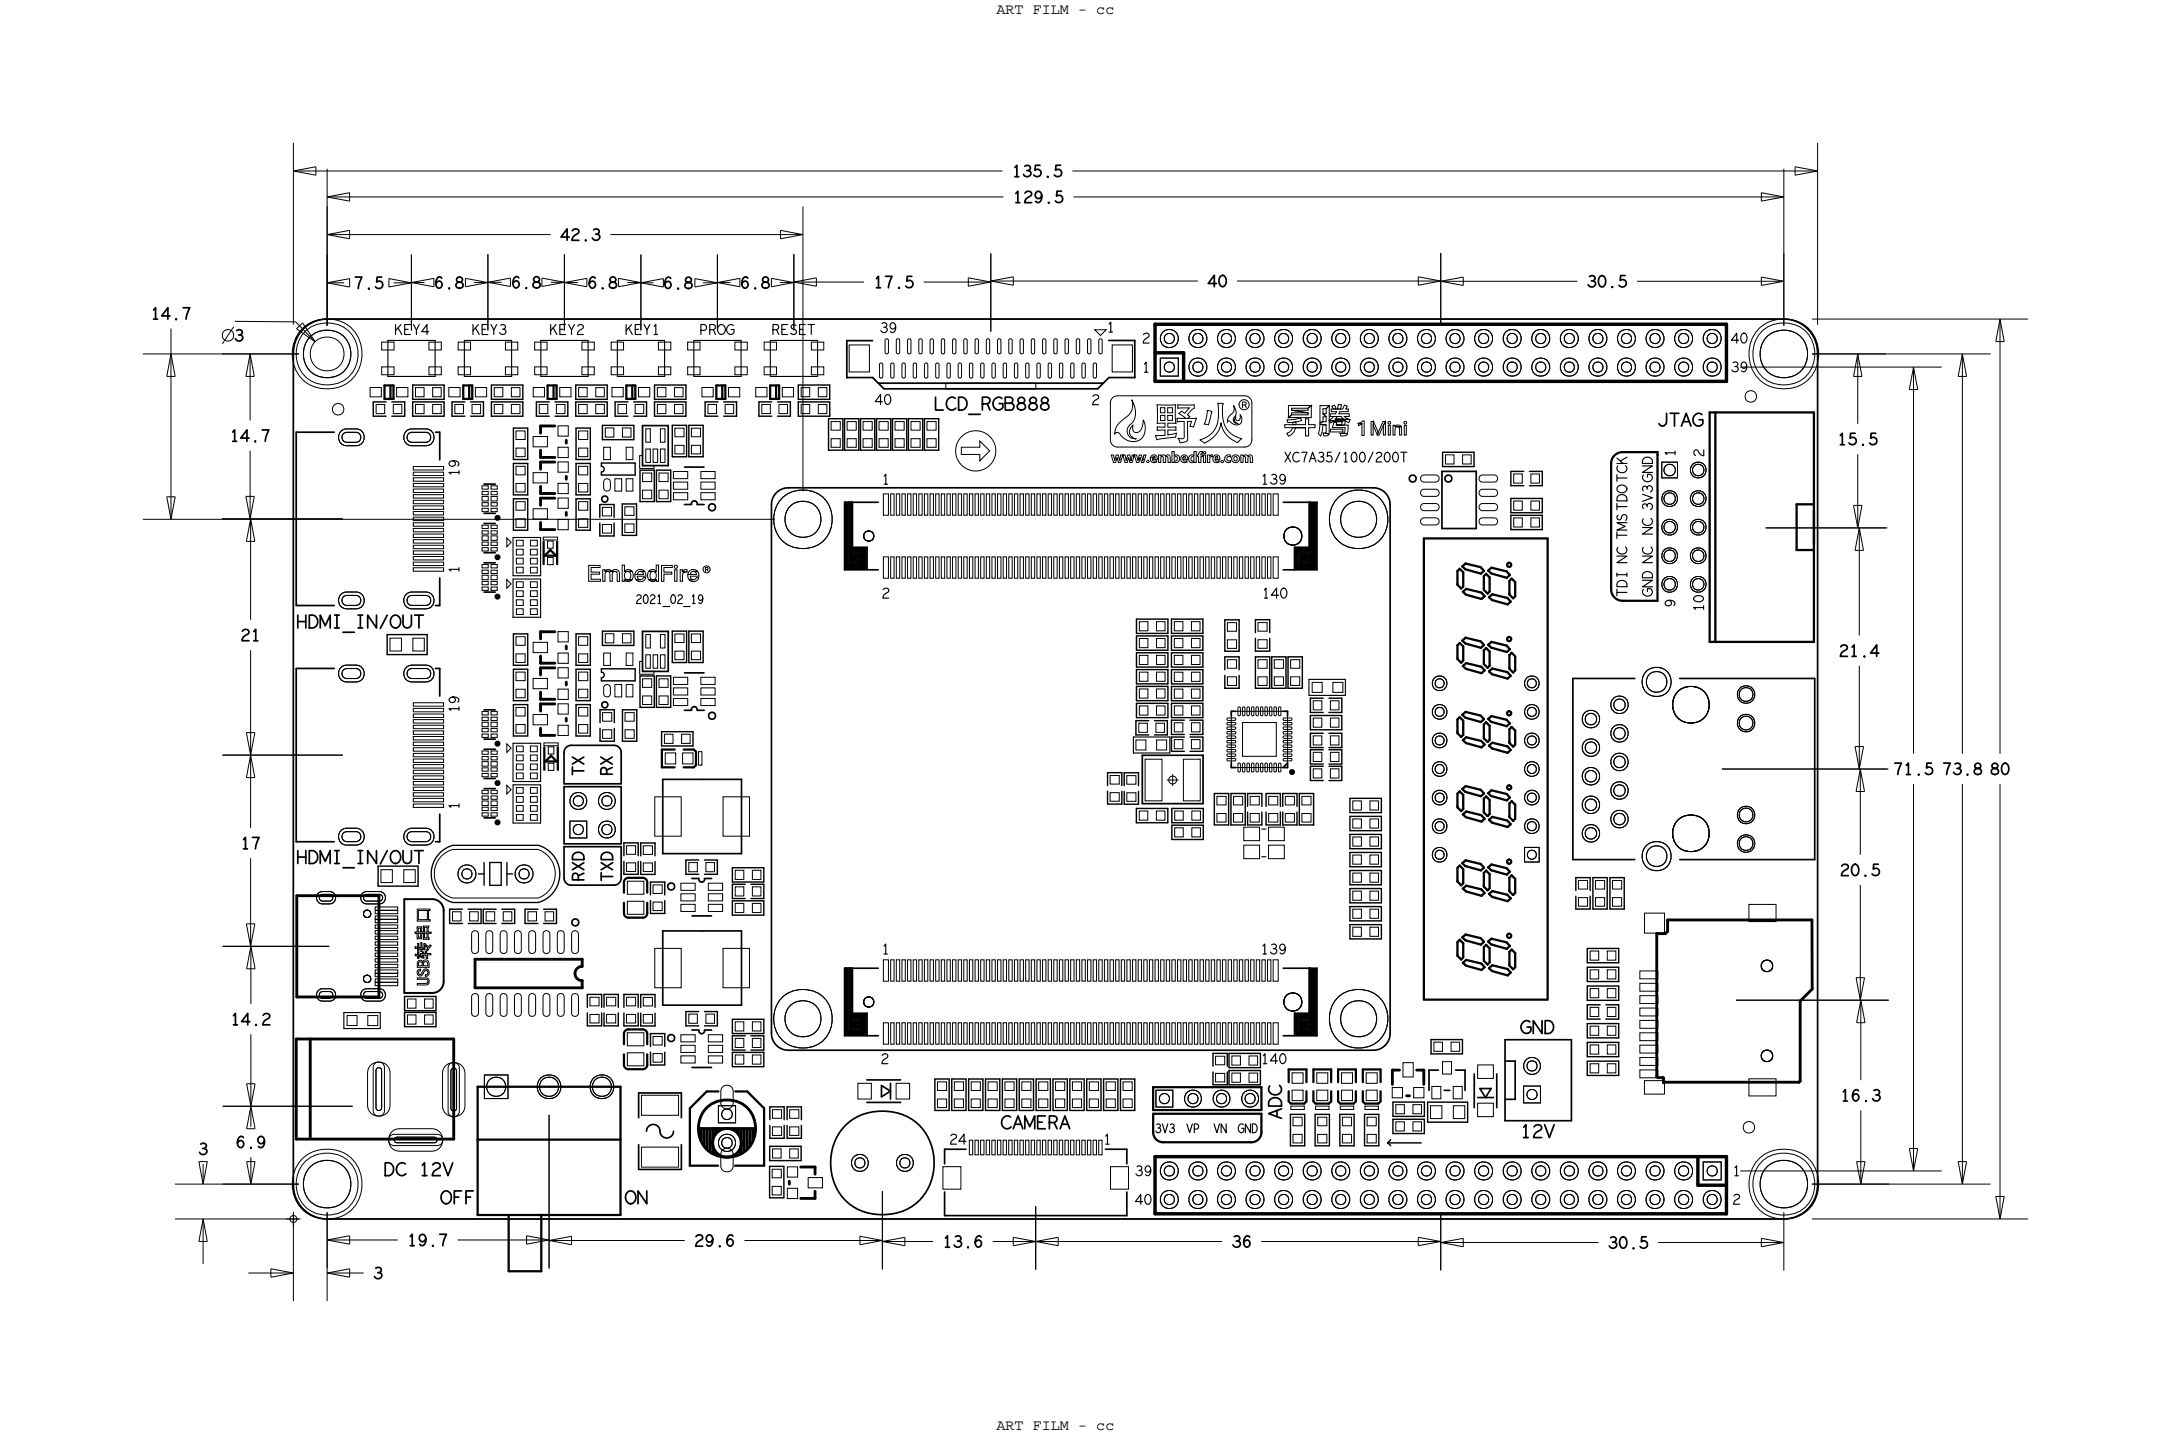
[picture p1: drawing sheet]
<svg xmlns="http://www.w3.org/2000/svg" width="193mm" height="128mm" viewBox="0 0 193 128" stroke-linecap="round" stroke-linejoin="round" font-family="sans-serif">
<defs><g id="words">
<g font-size="1.3">
<text x="88.6" y="1.2">ART FILM - cc</text>
<text x="88.6" y="127.1">ART FILM - cc</text>
</g>
<g font-size="1">
<text x="90" y="15.7">135.5</text>
<text x="38.6" y="25.6">6.8</text>
<text x="45.4" y="25.6">6.8</text>
<text x="52.2" y="25.6">6.8</text>
<text x="58.9" y="25.6">6.8</text>
<text x="65.8" y="25.6">6.8</text>
<text x="20.8" y="30.3">3</text>
<text x="17.6" y="102.6">3</text>
<text x="33.2" y="113.7">3</text>
<text x="83.8" y="110.9">13.6</text>
</g>
<g font-size=".9">
<text x="68.6" y="29.7">RESET</text>
<text x="98.4" y="29.5">1</text>
<text x="101.5" y="33.1">1</text>
<text x="148.9" y="40.6" transform="rotate(-90 148.9 40.6)">1</text>
<text x="78.4" y="43">1</text>
<text x="112.1" y="43">139</text>
<text x="40.8" y="51" transform="rotate(-90 40.8 51)">1</text>
<text x="40.8" y="72" transform="rotate(-90 40.8 72)">1</text>
<text x="78.4" y="84.8">1</text>
<text x="112.1" y="84.8">139</text>
<text x="98.1" y="101.7">1</text>
<text x="154" y="104.5">1</text>
</g>
<text font-size=".5" x="110.4" y="36.2">R</text>
<text font-size=".4" x="62.7" y="50.8">R</text>
</g></defs>
<!-- layer: Board Outline -->
<g fill="none" stroke="#000" stroke-width=".09">
<path d="M26.1 12.7v16.2zM26.1 15.2l2 .4zM26.1 15.2h63zM26.1 15.2l2-.4zM28.1 14.8v.8zM29.1 17.5h60.1zM29.1 18.4v10.6zM29.1 15v14zM29.1 17.5l2 .4zM29.1 17.5l2-.4zM31.1 17.1v.8zM71.4 18.4v25.3z"/>
<path d="M95.3 15.2h66.3zM95.4 17.5h63.2zM156.6 17.1v.8zM156.6 17.9l2-.4zM156.6 17.1l2 .4zM158.6 15v14zM159.6 14.8v.8zM159.6 15.6l2-.4zM159.6 14.8l2 .4zM161.6 12.7v16.2zM12.7 31.5h13.9zM14.8 33.5h.8z"/>
<path d="M15.2 31.5l.4 2zM15.2 31.5v14.7zM15.2 29.2v2.3zM15.2 31.5l-.4 2zM19.7 31.5h6.9zM20.8 29l-1 1.6zM20.9 28.6h5.4zM21.9 33.5h.7zM22.2 31.5l.4 2zM22.2 31.5v5.9zM22.2 31.5l-.3 2zM26.3 28.6l1.7 1.8z"/>
<path d="M26.4 29.2l1.6 1.2zM26.4 29.2l.5-.5zM26.9 28.7l1.1 1.7zM26.9 29.3l.2-.2a3 3 0 0 1 2-.7h129.5a3 3 0 0 1 3 3v74a3 3 0 0 1-3 3h-129.5a3 3 0 0 1-3-3v-74a3 3 0 0 1 .8-2.1zM29.1 25.1h1.5zM29.1 20.9h19.9zM29.1 22.6v6.4zM29.1 25.1l2 .4zM29.1 20.9l2 .3zM29.1 25.1l2-.3zM29.1 20.9l2-.4zM31.1 24.8v.7z"/>
<path d="M31.1 20.5v.7zM34.6 24.8v.7zM34.6 25.5l2-.4zM34.6 24.8l2 .3zM35 25.1h1.6zM36.6 25.1h1.1zM36.6 22.6v6.8zM36.6 25.1l2 .4zM36.6 25.1l2-.4zM41.4 24.7v.8zM41.4 25.5l2-.4zM41.4 24.7l2 .4z"/>
<path d="M42.1 25.1h1.3zM43.4 22.6v6.8zM43.4 25.1l2 .4zM43.4 25.1h1.2zM43.4 25.1l2-.4zM48.2 24.7v.8zM48.2 25.5l2-.4zM48.2 24.7l2 .4zM49 25.1h1.2zM50.2 22.6v6.8zM50.2 25.1l2 .4zM50.2 25.1h1.2z"/>
<path d="M50.2 25.1l2-.4zM54.3 20.9h17.1zM55 24.7v.8zM55 25.5l2-.4zM55 24.7l2 .4zM55.8 25.1h1.2zM57 22.6v6.8zM57 25.1l2 .4zM57 25.1l2-.3zM57 25.1h1.1zM61.8 24.8v.7zM61.8 25.5l2-.4z"/>
<path d="M61.8 24.8l2 .3zM62.5 25.1h1.3zM63.8 25.1h1.1zM63.8 22.6v6.8zM63.8 25.1l2 .4zM63.8 25.1l2-.4zM68.6 24.7v.8zM68.6 25.5l2-.4zM68.6 24.7l2 .4zM69.3 25.1h1.3zM69.4 20.5v.7zM69.4 21.2l2-.3z"/>
<path d="M69.4 20.5l2 .4zM70.6 22.6v6.8zM70.6 25.1h6.2zM70.6 25.1l2 .3zM70.6 25.1l2-.4zM72.6 24.7v.7zM82.1 25.1h6zM85.5 39.8h1.6v-.6l.9 .9-.9 .9v-.6h-1.6zM86.1 24.7v.7zM86.1 25.4l2-.3zM86.1 24.7l2 .4zM88.1 22.6v6.9z"/>
<path d="M88.1 22.5v7zM88.1 25l2 .4zM88.1 25l2-.4zM88.1 25h18.4zM90.1 24.6v.8zM98.7 35.8v3.3zM98.7 39.1l.2 .4 .4 .2M99.4 39.7h11.2zM99.4 35.2h11.2zM99.4 35.2l-.5 .2-.2 .4M100.6 35.5a1.68 1.68 0 0 1 0 2.1 .73 .73 0 0 0-.4 .9 .73 .73 0 0 0 .8 .5 .66 .66 0 0 1-.6-.5 .66 .66 0 0 1 .3-.7 .43 .43 0 0 0 .2 .7 .43 .43 0 0 0 .6-.4l.1-.8a1.18 1.18 0 0 1 0 1.5 1.18 1.18 0 0 1-1.4 .3l-.5-.4a.33 .33 0 0 0-.3-.2 .33 .33 0 0 0-.3 .1 1.8 1.8 0 0 1 1-1.5 1.32 1.32 0 0 0 .5-1.6zM102.9 36h1.6v1.6h-.7v.4l.7-.1v.3h-.7v.5l.8-.2-.1 .4-1.7 .2-.1-.4h.9v-.5l-.7 .1v-.4l.7 .1v-.4h-.7z"/>
<path d="M103.2 36.2h.4v.5h-.4zM103.2 36.9h.4v.5h-.4zM103.8 36.2h.4v.5h-.4zM103.8 36.9h.4v.5h-.4zM104.7 36h1.2a.16 .16 0 0 1 .2 0 .16 .16 0 0 1 .1 .1v.2l-.3 .2-.3 .4 .2 .1-.2 .2h.8l-.2 .4a.25 .25 0 0 1-.1 .4 .25 .25 0 0 1-.3-.1l.1-.4h-.3v1.5a.44 .44 0 0 1-.5 .4 .44 .44 0 0 1-.4-.4h.4l.2-.1v-1.4h-.7v-.3h.8l-.6-.4 .2-.2 .3 .1 .4-.4h-1zM107.3 36.5l.4 .1-.3 1.2-.3-.1zM108.3 35.9h.4v.8a2.12 2.12 0 0 0 1.7 2.3l-.4 .3a2.22 2.22 0 0 1-1.5-1.7 2.4 2.4 0 0 1-1.4 1.8l-.4-.3 .6-.3 .4-.3 .3-.4 .2-.4 .1-.7zM109.6 36.1l.3 .5-.1 .4a.36 .36 0 0 0-.1 .4 .36 .36 0 0 0 .4 .3 .33 .33 0 0 1-.3-.2 .33 .33 0 0 1 0-.4 .23 .23 0 0 0 .3 .3 .23 .23 0 0 0 .2-.3l-.1-.2a.54 .54 0 0 1 0 .8 .54 .54 0 0 1-.8-.2l-.1-.1-.2 .1 .1-.4 .2-.2a.59 .59 0 0 0 .2-.8zM110 25h18.1zM110.6 35.2l.5 .2 .2 .4M111.3 39.1l-.2 .5-.5 .1M111.3 35.8v3.3z"/>
<path d="M114.2 37.8h1.9v-.6h.2v.6h.6v.2h-.6v.8h-.2v-.8h-1.9zM114.4 37.3l1.2-.1 .1 .2-.5 .1-.7 .1zM114.5 36h2.1l-.3 .3h-1.5v.2l1.5 .2h-1.5v.2l-.3 .2zM114.8 36.5h1.5v-.2l.3-.3v1.1h-2.1l.3-.2h1.5v-.2zM114.9 38h1.2h-.9a.97 .97 0 0 1-.7 .8l-.1-.3 .3-.2zM114.9 37.5h.3v.3h-.3zM117.3 37.7l.6 .1h-.3l-.2 1-.2-.2zM117.3 36.1h.9l-.3 .2h-.3v.5l.3 .3h-.3v.4l-.3 .1zM117.6 38.5l.5 .1-.1 .1-.3 .1zM118.2 36.1l-.1 2.5-.3-.1 .1-.1v-.6l-.6-.1v-.1l.6-.1v-.4l-.3-.3h.3v-.5zM118.2 37.4h.4l-.3 .2zM118.2 37.4l.4-.4h.6h-.3l-.2 .3h1.3l-.1 .3-.3-.2z"/>
<path d="M118.3 38.2h1.1v.2h-1.1zM118.3 36.4h.9a.35 .35 0 0 0 .3-.4l.3 .1-.2 .3h.3v.2h-.8l-.1 .2h.9v.2h-.4l.4 .3h-1.2h.7l-.2-.3h-.9v-.2h.4l.1-.2h-.5zM118.4 36.1l.2-.1 .2 .4h-.3zM118.6 37.4h1l-.1 .4h-.7h.5v-.3h-.7zM118.6 37.6h.2v.2h1.1l-.1 .8-.5-.1h.2l.1-.5h-1.2zM119 36h.3l-.1 .4h-.3zM119.1 38.5l.7 .1-.1 .1-.5 .1zM120.8 37.6l.5-.2v1.3h-.2v-1zM120.8 37.6l.3 .1-.3 .1zM121.9 37.5h.2v1.2h-.2zM122.1 37.5l.4 .9-.1 .3-.3-.9zM122.9 37.5h.3l-.6 1.2h-.2z"/>
<path d="M123.2 37.5v1.2h-.2v-.9zM123.4 37.8h.2v.9h-.2zM123.8 37.8h.2v.1h.6l-.5 .1-.1 .7h-.2zM124 37.9a.34 .34 0 0 1 .6 0zM124.2 37.9h.4v.8h-.2v-.6zM124.8 37.8h.2v.9h-.2zM126.1 24.6v.8zM126.1 25.4l2-.4zM126.1 24.6l2 .4zM128.1 25h12.1zM128.1 22.5v6.4zM128.1 25l2 .4z"/>
<path d="M128.1 25l2-.4zM130.1 24.6v.8zM145.5 25h13.1zM154.7 32.6h17.9zM156.6 24.6v.8zM156.6 25.4l2-.4zM156.6 24.6l2 .4zM158.6 22.5v6.5zM161.1 31.5h6.6zM161.1 31.5h15.9zM161.1 28.4h19.2zM164.8 33.5h.7z"/>
<path d="M165.2 31.5l.3 2zM165.2 31.5v6.2zM165.2 31.5l-.4 2zM169.7 34.6h.8zM170.1 32.6l.4 2zM170.1 32.6l-.4 2zM170.1 32.6v34.4zM174.1 33.5h.7zM174.5 31.5l.3 2zM174.5 31.5l-.4 2zM174.5 31.5v35.5zM177.4 30.4h.8z"/>
<path d="M177.8 28.4l.4 2zM177.8 28.4l-.4 2zM177.8 28.4v38.6zM12.7 46.2h56.2zM14.8 44.2l.4 2zM14.8 44.2h.8zM15.6 44.2l-.4 2zM19.7 46.1h10.8zM19.8 46.1h10.7zM21.9 44.1l.3 2zM21.9 44.1h.7zM21.9 48.1h.8z"/>
<path d="M22.2 40.1v6zM22.3 46.1l.4 2zM22.3 46.1v9zM22.3 46.1l-.4 2zM22.3 57.8v9.3zM22.6 44.1l-.4 2zM52.3 50.3h1v.1h-.8v.5h.8v.1h-.8v.5h.9v.2h-1.1zM53.6 50.7h.2v.1h.8l-.7 .1-.1 .8h-.2zM53.8 50.8a.37 .37 0 0 1 .6 0zM54 50.8h.6l-.1 .1-.1 .8h-.2v-.7zM54.4 50.7h.1a.37 .37 0 0 1 .6 .3v.7h-.2v-.8l-.1-.1h-.4zM55.3 50.2h.2v.6h.2l-.1 .2-.1 .2a.31 .31 0 0 0 .3 .3h.4l-.7 .1v.1h-.2z"/>
<path d="M55.5 51.6l.7-.1a.44 .44 0 0 1-.7 .1zM55.6 50.7a.4 .4 0 0 1 .6 .1h-.7zM55.8 50.8h.4l.1 .4-.1 .3h-.4a.38 .38 0 0 0 .3-.3 .38 .38 0 0 0-.3-.4zM56.4 51.1h.8l-.1-.2-.2-.1h.4l.1 .4h-.7v.3h.2l-.3 .1zM56.6 50.8a.5 .5 0 0 1 .7 0h-.5l-.1 .3h-.3zM56.6 51.6l.4-.1 .2-.2h.2a.5 .5 0 0 1-.8 .3zM57.7 50.8h.4a.38 .38 0 0 0-.3 .4 .38 .38 0 0 0 .3 .3h-.5v-.4zM57.7 51.5l.7 .1a.44 .44 0 0 1-.7-.1zM57.7 50.7a.4 .4 0 0 1 .6 .1h-.6zM58.3 50.2h.2v1.5h-.1v-.1l-.7-.1h.4a.41 .41 0 0 0 .1-.7h.1zM58.8 50.3h1v.1h-.8v.5h.7v.1h-.7v.7h-.2zM60 50.7h.2v1h-.2z"/>
<path d="M60.5 50.7h.2v.1h.2l-.2 .3v.6h-.2zM60.7 50.7h.4v.2l-.4-.1zM61.1 51.1h.8l-.1-.2-.2-.1h.4l.1 .4h-.7v.3h.2l-.3 .1zM61.3 50.8a.5 .5 0 0 1 .7 0h-.4l-.2 .3h-.3zM61.3 51.6l.4-.1 .2-.2h.2a.5 .5 0 0 1-.8 .3zM98.8 40.4h.2l.1 .5 .1-.5h.2l.1 .5 .1-.5h.4l.1 .5 .2-.5h.1l.2 .5 .1-.5h.3l.2 .5 .1-.5h.2l.1 .5 .1-.5h.2l-.2 .7h-.2l-.1-.4-.2 .4h-.2l-.2-.6-.1 .6h-.3l-.1-.4-.1 .4h-.2l-.2-.6-.2 .6h-.2l-.1-.4-.1 .4h-.2zM102.4 40.5l.2-.1 .2 .1 .1 .3-.4 .1 .1 .1h.2v.1h-.3l-.2-.1v-.2zM102.5 40.6h.1l.1 .1h-.2zM103 40.4l.2 .1 .3-.1 .1 .1 .2-.1 .1 .1 .1 .1v.5h-.2v-.4l-.1-.1-.1 .1v.4h-.2v-.4l-.1-.1-.1 .1v.4h-.2zM104.2 40.1h.2v.4l.2-.1 .2 .2v.3l-.1 .2h-.5zM104.4 40.6h.2v.1l.1 .2-.1 .1-.2-.1zM105.1 40.5l.2-.1 .2 .1 .1 .3-.4 .1 .1 .1h.2v.1h-.3l-.2-.1v-.2z"/>
<path d="M105.2 40.6h.1l.1 .1h-.2zM105.8 40.5l.2-.1 .1 .1v-.4h.2v1h-.1l-.1-.1-.1 .1h-.2l-.1-.3zM105.9 40.6h.1l.1 .1v.2l-.1 .1-.1-.1zM106.6 40.2l.3-.1v.2l-.1 .1h.1v.2h-.1v.5h-.2v-.5h-.1zM107 40.4h.2v.7h-.2zM107.3 40.4l.2 .1 .3-.1v.2l-.2 .1-.1 .4h-.2zM107.9 40.5l.2-.1 .3 .1v.3l-.4 .1 .1 .1h.3v.1h-.3l-.2-.1-.1-.2zM108.1 40.6h.1l.1 .1h-.3zM109 40.5l.1-.1 .3 .1v.1h-.2l-.1 .2 .1 .2 .2-.1v.2h-.3l-.2-.1v-.2zM109.7 40.6h.2l.1 .1-.1 .3-.2-.1zM110.3 40.4l.2 .1 .3-.1 .1 .1 .2-.1 .2 .1v.1l.1 .5h-.3v-.4v-.1l-.2 .1v.4h-.2v-.4l-.1-.1-.1 .1v.4h-.2zM157 46.9h10.7z"/>
<path d="M157 46.9h10.8zM164.8 44.9l.4 2zM164.8 44.9h.7zM164.9 48.9h.8zM165.2 40.4v6.5zM165.3 46.9l.4 2zM165.3 46.9v9.6zM165.3 46.9l-.4 2zM165.3 59.2v9.2zM165.5 44.9l-.3 2zM19.8 67.1h10.7zM21.9 69.1h.8z"/>
<path d="M21.9 65.1l.4 2zM21.9 65.1h.8zM22.3 67.1l.4 2zM22.3 76.3v7.8zM22.3 67.1v6.5zM22.3 67.1l-.4 2zM22.7 65.1l-.4 2zM153.1 68.4h14.7zM153.1 68.4h14.8zM164.9 66.4l.4 2zM164.9 66.4h.8zM165 70.4h.8z"/>
<path d="M165.4 68.4l.4 2zM165.4 78.7v10.2zM165.4 68.4v7.6zM165.4 68.4l-.4 2zM165.7 66.4l-.4 2zM170.1 69.7v34.4zM174.5 69.7v35.6zM177.8 69.7v38.7zM19.8 84.1h9.5zM19.8 98.3h11.5zM21.9 82.1l.4 2zM21.9 82.1h.8z"/>
<path d="M21.9 96.3l.4 2zM21.9 86.1h.8zM21.9 96.3h.8zM22.3 98.3l.4 2zM22.3 98.3v1.9zM22.3 98.3l-.4 2zM22.3 84.1l.4 2zM22.3 91.9v6.4zM22.3 84.1v5.2zM22.3 84.1l-.4 2zM22.7 82.1l-.4 2zM22.7 96.3l-.4 2z"/>
<path d="M37.1 82.4h.4v.5h.1v-.6h.5v.6h.2v.1h-.2v.4v.1h-.5v-.5h-.1v.5h-.4v-.5h-.2v-.2l.2 .1zM37.1 86.9h.7a.32 .32 0 0 1 .3 .3 .32 .32 0 0 1-.3 .4h-.7v-.2h.7a.18 .18 0 0 0 .2-.2 .18 .18 0 0 0-.2-.1h-.7zM37.1 80.8h1.1v.1h-.1v.9h.1v.1h-1.1zM37.1 83.9h.1v.3l.2 .1v-.5h.1v.5h.2v-.4l.2 .1a.19 .19 0 0 0 .1 .1 .19 .19 0 0 0 .2-.1l.1 .1-.3 .4h-.1a.19 .19 0 0 0 .1-.3 .19 .19 0 0 0-.2-.1v.3h-.3v.2h-.1v-.2l-.2-.1v.3h-.1a.16 .16 0 0 0 0-.3 .16 .16 0 0 0-.2 0v-.1h.2zM37.1 84.6h.1v.3l.4 .2v-.2h-.3v-.1h.3v-.2h.1v.2h.1v-.2h.1a.27 .27 0 0 0 .4 .2v.1a.19 .19 0 0 0-.2 0 .19 .19 0 0 0-.1 .2v.1a.18 .18 0 0 1-.2-.1 .18 .18 0 0 1 .1-.2h-.2v.3h-.1l-.4-.2v.2h-.1v-.2h-.2l.1-.2 .1 .1zM37.2 85.5a.24 .24 0 0 1 .2-.1 .24 .24 0 0 1 .2 .1 .29 .29 0 0 1 .3-.1 .29 .29 0 0 1 .2 .3v.3h-1zM37.2 86.2h.2v.1a.17 .17 0 0 0-.2 .2 .17 .17 0 0 0 .2 .1 .17 .17 0 0 0 .1-.2l.1-.1a.32 .32 0 0 1 .6 .1 .32 .32 0 0 1-.4 .4v-.1a.19 .19 0 0 0 .2-.2 .19 .19 0 0 0-.2-.2 .19 .19 0 0 0-.1 .2h-.1a.3 .3 0 0 1-.4 .2 .3 .3 0 0 1 0-.5zM37.2 83h.2v.3h-.2zM37.2 82.5h.2v.4h-.2zM37.2 80.9h.8v.9h-.8zM37.2 85.5l.3 .1v.3h-.3zM37.7 85.5h.3v.4h-.4z"/>
<path d="M37.7 83h.3v.4h-.3zM37.7 82.4h.3v.5h-.3zM48.8 99.1v13.7zM48.8 99.1v13.6zM154.3 88.9h13.6zM165 86.9l.4 2zM165 86.9h.8zM165 90.9h.8zM165.4 88.9l.4 2zM165.4 98.7v6.6zM165.4 88.9v7.1zM165.4 88.9l-.4 2z"/>
<path d="M165.8 86.9l-.4 2zM15.6 105.3h11zM15.6 108.4h11zM17.7 110.4h.7zM17.7 103.3l.4 2zM17.7 103.3h.7zM18.1 108.4l.3 2zM18.1 108.4v4zM18.1 108.4l-.4 2zM18.1 103.5v1.8zM18.4 103.3l-.3 2zM19.8 105.3h6.8z"/>
<path d="M21.9 103.3l.4 2zM21.9 100.3h.8zM21.9 103.3h.8zM22.1 113.2h4zM22.3 102.9v2.4zM22.7 103.3l-.4 2zM24.1 112.8v.7zM24.1 113.5l2-.3zM24.1 112.8l2 .4zM26.1 107.9v7.8zM29.1 113.2h3.2zM29.1 110.2h6.3z"/>
<path d="M29.1 107.8v4.9zM29.1 110.2l2 .4zM29.1 107.8v7.9zM29.1 113.2l2 .3zM29.1 110.2l2-.3zM29.1 113.2l2-.4zM31.1 109.9v.7zM31.1 112.8v.7zM40.7 110.2h8.1zM46.8 109.9v.7zM46.8 110.6l2-.4zM46.8 109.9l2 .3z"/>
<path d="M48.8 110.3h12.1zM48.8 110.3l2 .4zM48.8 110.3l2-.4zM50.8 109.9v.8zM66.2 110.3h12.2zM76.4 109.9v.8zM76.4 110.7l2-.4zM76.4 109.9l2 .4zM78.4 105.9v7zM78.4 110.4l2 .3zM78.4 105.9v6.9zM78.4 110.4h4.5z"/>
<path d="M78.4 110.4l2-.4zM80.4 110v.7zM88.3 110.4h3.8zM90.1 110v.7zM90.1 110.7l2-.3zM90.1 110l2 .4zM92.1 107.2v5.7zM92.1 110.4l2 .3zM92.1 110.4h16.5zM92.1 110.4l2-.4zM94.1 110v.7zM112.1 110.4h16z"/>
<path d="M126.1 110v.7zM126.1 110.7l2-.3zM126.1 110l2 .4zM128.1 110.5h14zM128.1 107.9v5.1zM128.1 110.5l2 .3zM128.1 107.9v5zM128.1 110.5l2-.4zM130.1 110.1v.7zM147.4 110.5h11.2zM154.7 104.1h17.9zM156.6 110.1v.7z"/>
<path d="M156.6 110.8l2-.3zM156.6 110.1l2 .4zM158.6 107.8v5.2zM161.1 105.3h6.8zM161.1 105.3h15.9zM161.1 108.4h19.2zM165 103.3l.4 2zM165 103.3h.8zM165.8 103.3l-.4 2zM169.7 102.1l.4 2zM169.7 102.1h.8zM170.5 102.1l-.4 2z"/>
<path d="M174.1 103.3l.4 2zM174.1 103.3h.7zM174.8 103.3l-.3 2zM177.4 106.4l.4 2zM177.4 106.4h.8zM178.2 106.4l-.4 2z"/>
<circle cx="20.3" cy="29.8" r=".51"/>
<circle cx="29.1" cy="31.5" r="1.51"/>
<circle cx="110.6" cy="36" r=".45"/>
<circle cx="123.5" cy="37.6" r=".12"/>
<circle cx="124.9" cy="37.6" r=".12"/>
<circle cx="60.1" cy="50.4" r=".14"/>
<circle cx="62.8" cy="50.6" r=".31"/>
<circle cx="86.7" cy="40.1" r="1.79"/>
<circle cx="102" cy="41" r=".12"/>
<circle cx="107.1" cy="40.2" r=".11"/>
<circle cx="108.7" cy="41" r=".12"/>
<circle cx="109.8" cy="40.8" r=".35"/>
</g>
<g fill="none" stroke="#000" stroke-width=".2">
<path d="M143.2 41.2v11.2zM143.2 52.4a1.02 1.02 0 0 0 1 1M144.2 53.4h3.2zM144.2 40.2a1.02 1.02 0 0 0-1 1M144.2 40.2h3.2zM147.4 40.2v.2zM147.4 40.4v13zM159.7 44.8v4.1zM102.5 99h9.6zM102.5 99v1.7zM112.1 99v1.7zM102.5 100.7a.89 .89 0 0 0 .9 .8"/>
<path d="M103.4 101.5h7.9zM112.1 100.7a.89 .89 0 0 1-.8 .8"/>
</g>
<path d="M123.4 101.6h2.9zM123.4 101.6l.2-.3zM123.4 101.6h.1M123.4 101.6l.2 .3z" fill="none" stroke="#000" stroke-width=".13"/>
<g fill="none" stroke="#000" stroke-width=".15">
<path d="M26.1 31.4v74zM29.1 28.4h129.5zM29.1 28.4a3 3 0 0 0-3 3M158.6 28.4a3 3 0 0 1 3 3M161.6 31.4v74zM68.6 44.9v47zM70.1 43.4h52zM70.1 43.4a1.5 1.5 0 0 0-1.5 1.5M122.1 43.4a1.5 1.5 0 0 1 1.5 1.5M123.6 44.9v47zM50.1 69.7h5.1zM50.1 66.9v2.8z"/>
<path d="M50.1 75.3h5.1zM50.1 75.3v2.8zM50.1 78.1l.2 .4 .5 .2M50.8 78.7h3.8zM50.8 66.3l-.5 .1-.2 .5M50.8 66.3h3.8zM54.6 66.3l.4 .2 .2 .4M55.2 66.9v2.8zM55.2 75.3v2.8zM55.2 78.1l-.2 .4-.4 .2M68.6 91.9a1.5 1.5 0 0 0 1.5 1.5M70.1 93.4h52z"/>
<path d="M123.6 91.9a1.5 1.5 0 0 1-1.5 1.5M26.1 105.4a3 3 0 0 0 3 3M29.1 108.4h129.5zM161.6 105.4a3 3 0 0 1-3 3"/>
</g>
<path d="M35.9 79.9v8.4zM35.9 79.9h2.5zM38.4 79.9a1.02 1.02 0 0 1 1 1M35.9 88.3h2.5zM39.4 87.3a1.02 1.02 0 0 1-1 1M39.4 80.9v6.4z" fill="none" stroke="#000" stroke-width=".17"/>
<!-- layer: Components -->
<g fill="none" stroke="#000" stroke-width=".2">
<path d="M34.2 34.3v1.2zM34.2 34.3h.8zM34.2 35.5h.8zM34.7 34.3v1.2zM35 34.3v1.2zM41.2 34.3v1.2zM41.2 34.3h.8zM41.2 35.5h.8zM41.7 34.3v1.2zM42 34.3v1.2zM48.7 34.3v1.2zM48.7 34.3h.8z"/>
<path d="M48.7 35.5h.8zM49.2 34.3v1.2zM49.5 34.3v1.2zM55.7 34.3v1.2zM55.7 34.3h.8zM55.7 35.5h.8zM56.2 34.3v1.2zM56.5 34.3v1.2zM63.7 35.5h.8zM63.7 34.3v1.2zM63.7 34.3h.8zM64.2 34.3v1.2z"/>
<path d="M64.5 34.3v1.2zM68.5 34.3v1.2zM68.5 34.3h.8zM68.5 35.5h.8zM69 34.3v1.2zM69.3 34.3v1.2zM152 36.7h9.3zM152 36.7v20.4zM152.5 36.7v20.4zM161.3 36.7v20.4zM48.3 48.1v2zM48.4 49.4h1z"/>
<path d="M48.4 49.4l.5-.5zM48.9 48.9l.5 .5zM49.5 48.1v2zM126.6 47.9v41zM126.6 47.9h11zM129.6 50.8l.2-.2zM129.6 57.4l.2-.2zM129.6 50.8v1.1zM129.6 51.9v.1zM129.6 52l.3 .3zM129.6 57.4v1.1zM129.6 58.6l.3 .3z"/>
<path d="M129.6 58.5v.1zM129.8 50.6l.3 .3zM129.8 57.2l.3 .3zM129.9 52.3h.1M129.9 58.9h.1M129.9 52.3l.2-.2zM129.9 58.9l.2-.2zM130 50.4l.3-.3zM130 56.9l.3-.2zM130 50.4l.3 .2zM130 56.9l.3 .3zM130.1 52.6l.2-.2z"/>
<path d="M130.1 59.2l.2-.3zM130.1 52.6l.2 .3zM130.1 59.2l.2 .3zM130.1 50.9v1.2zM130.1 57.5v1.2zM130.3 50.6l1.4 .4zM130.3 57.2l1.4 .4zM130.3 50.1l1.3 .3zM130.3 56.7l1.3 .3zM130.3 52.9l1.4 .3zM130.3 59.5l1.4 .3zM130.3 52.4l1.4 .3z"/>
<path d="M130.3 58.9l1.4 .4zM131.6 50.4l.3 .3zM131.6 57l.3 .3zM131.7 51l.2-.3zM131.7 57.6l.2-.3zM131.7 52.7l.3 .3zM131.7 59.3l.3 .3zM131.7 53.2l.3-.2zM131.7 59.8l.3-.2zM131.9 51.2l.2-.2zM131.9 52.4l.3 .4zM131.9 51.2v1.1z"/>
<path d="M131.9 52.3v.1zM131.9 57.8v1.1zM131.9 59l.3 .4zM131.9 58.9v.1zM132.1 57.6l-.2 .2zM132.1 51l.3 .3zM132.1 57.6l.3 .3zM132.2 52.8h.1M132.2 59.4h.1M132.3 52.8l.1-.2zM132.3 59.4l.1-.2zM132.3 50.7l.3-.2z"/>
<path d="M132.3 57.3l.3-.2zM132.3 50.7l.3 .3zM132.3 57.3l.3 .3zM132.4 53.1l.3-.3zM132.4 59.7l.3-.3zM132.4 53.1l.2 .2zM132.4 59.7l.2 .2zM132.4 51.3v1.3zM132.4 57.9v1.3zM132.6 51l1.4 .4zM132.6 57.6l1.4 .4zM132.6 50.5l1.3 .3z"/>
<path d="M132.6 57.1l1.3 .3zM132.6 53.3l1.4 .4zM132.6 59.9l1.4 .4zM132.7 52.8l1.3 .4zM132.7 59.4l1.3 .4zM133.9 50.8l.3 .3zM133.9 57.4l.3 .3zM134 51.4l.2-.3zM134 58l.2-.3zM134 53.2l.3 .3zM134 59.8l.3 .3zM134 53.7l.3-.2z"/>
<path d="M134.2 51.6l.2-.2zM134.2 51.6v1.1zM134.2 52.7v.2zM134.2 52.9l.3 .3zM134.2 58.2v1.1zM134.2 59.3v.2zM134.2 59.5l.3 .3zM134.4 58l-.2 .2zM134.4 51.4l.3 .3zM134.4 58l.3 .3zM134.5 53.2h.1M134.5 59.8h.1"/>
<path d="M134.5 53.2l.2-.2zM134.5 59.8l.2-.2zM134.7 51.7v1.3zM134.7 58.3v1.3zM137.6 47.9v41zM152 57.1h9.3zM159.7 44.8h1.5zM159.7 48.9h1.5zM161.3 45.3v3.1zM48.4 66.4v2zM48.5 67.7l.5-.5zM48.5 67.7h1z"/>
<path d="M49 67.2l.5 .5zM49.6 66.4v2zM55.5 78.4v1zM55.9 78h1.2zM55.9 78l-.3 .2-.1 .2M57.1 78l.3 .2 .1 .2M57.5 78.4v1zM58.8 68.2h1.2zM58.8 66.6h1.2zM58.8 66.6v1.6zM60.8 66.6h.9zM60.8 68.2h.9z"/>
<path d="M61.7 68.2l.2-.2zM61.7 66.6l.2 .2zM61.9 66.8v1.2zM129.6 70.6l.2-.2zM129.6 64l.2-.2zM129.6 77.1l.2-.2zM129.6 64v1.1zM129.6 65.2l.3 .3zM129.6 65.1v.1zM129.6 77.1v1.1zM129.6 78.4l.3 .3zM129.6 78.2v.2z"/>
<path d="M129.6 70.6v1.1zM129.6 71.8l.3 .3zM129.6 71.7v.1zM129.8 70.4l.3 .3zM129.8 63.8l.3 .3zM129.8 76.9l.3 .4zM129.9 65.5h.1M129.9 78.7h.1M129.9 72.1h.1M129.9 65.5l.2-.2zM129.9 78.7l.2-.2zM129.9 72.1l.2-.2z"/>
<path d="M130 70.1l.3-.2zM130 63.5l.3-.2zM130 76.7l.3-.2zM130 70.1l.3 .3zM130 63.5l.3 .3zM130 76.7l.3 .3zM130.1 65.8l.2-.3zM130.1 79l.2-.3zM130.1 72.4l.2-.3zM130.1 65.8l.2 .3zM130.1 72.4l.2 .3zM130.1 79l.2 .2z"/>
<path d="M130.1 64.1v1.2zM130.1 77.3v1.2zM130.1 70.7v1.2zM130.3 70.4l1.4 .4zM130.3 63.8l1.4 .4zM130.3 77l1.4 .4zM130.3 69.9l1.3 .3zM130.3 63.3l1.3 .3zM130.3 76.5l1.3 .3zM130.3 66.1l1.4 .3zM130.3 72.7l1.4 .3zM130.3 79.2l1.4 .4z"/>
<path d="M130.3 65.5l1.4 .4zM130.3 78.7l1.4 .4zM130.3 72.1l1.4 .4zM131.6 70.2l.3 .3zM131.6 63.6l.3 .3zM131.6 76.8l.3 .3zM131.7 70.8l.2-.3zM131.7 64.2l.2-.3zM131.7 77.4l.2-.3zM131.7 65.9l.3 .3zM131.7 72.5l.3 .3zM131.7 79.1l.3 .3z"/>
<path d="M131.7 66.4l.3-.2zM131.7 73l.3-.2zM131.7 79.6l.3-.2zM131.9 64.4l.2-.2zM131.9 77.6l.2-.2zM131.9 64.4v1.1zM131.9 65.6l.3 .3zM131.9 65.5v.1zM131.9 77.6v1.1zM131.9 78.7v.1zM131.9 71v1.1zM131.9 72.2l.3 .3z"/>
<path d="M131.9 72.1v.1zM131.9 78.8l.3 .3zM132.1 70.8l-.2 .2zM132.1 64.2l.3 .3zM132.1 77.4l.3 .3zM132.1 70.8l.3 .3zM132.2 65.9h.1M132.2 79.1h.1M132.2 72.5h.1M132.3 65.9l.1-.1zM132.3 72.5l.1-.1zM132.3 79.1l.1-.1z"/>
<path d="M132.3 70.5l.3-.2zM132.3 63.9l.3-.2zM132.3 77.1l.3-.2zM132.3 70.5l.3 .3zM132.3 63.9l.3 .3zM132.3 77.1l.3 .3zM132.4 66.3l.3-.3zM132.4 72.9l.3-.3zM132.4 79.5l.3-.3zM132.4 66.3l.2 .2zM132.4 72.9l.2 .2zM132.4 79.5l.2 .2z"/>
<path d="M132.4 64.5v1.3zM132.4 77.7v1.3zM132.4 71.1v1.3zM132.6 64.2l1.4 .4zM132.6 77.4l1.4 .3zM132.6 70.8l1.4 .4zM132.6 70.3l1.3 .3zM132.6 63.7l1.3 .3zM132.6 76.9l1.3 .3zM132.6 66.5l1.4 .4zM132.6 73.1l1.4 .4zM132.6 79.7l1.4 .4z"/>
<path d="M132.7 66l1.3 .4zM132.7 72.6l1.3 .3zM132.7 79.2l1.3 .3zM133.9 70.6l.3 .3zM133.9 64l.3 .3zM133.9 77.2l.3 .3zM134 64.6l.2-.3zM134 77.7l.2-.2zM134 71.2l.2-.3zM134 66.4l.3 .3zM134 72.9l.3 .4zM134 79.5l.3 .4z"/>
<path d="M134 60.3l.3-.2zM134 66.9l.3-.2zM134 73.5l.3-.2zM134.2 64.8l.2-.2zM134.2 78l.2-.2zM134.2 64.8v1.1zM134.2 65.9v.1zM134.2 66l.3 .4zM134.2 78v1.1zM134.2 71.4v1.1zM134.2 72.5v.1zM134.2 72.6l.3 .4z"/>
<path d="M134.2 79.1v.1zM134.2 79.2l.3 .4zM134.4 71.2l-.2 .2zM134.4 64.6l.3 .3zM134.4 77.8l.3 .3zM134.4 71.2l.3 .3zM134.5 66.4h.1M134.5 73h.1M134.5 79.6h.1M134.7 64.9v1.3zM134.7 71.5v1.3zM134.7 78.1v1.3z"/>
<path d="M134.7 66.2l-.2 .2zM134.7 72.8l-.2 .2zM134.7 79.4l-.2 .2zM42.5 96.6h6.3zM42.5 96.6v4.7zM48.8 96.6h6.4zM55.2 96.6v4.7zM55.5 91.9v.9zM55.5 93.7v1zM55.5 80.3v.9zM55.5 94.7l.1 .2 .3 .2M55.5 81.2l.1 .3 .3 .1"/>
<path d="M55.9 91.5h1.2zM55.9 95.1h1.2zM55.9 81.6h1.2zM55.9 91.5l-.3 .1-.1 .3M57.1 91.5l.3 .1 .1 .3M57.5 94.7l-.1 .2-.3 .2M57.5 81.2l-.1 .3-.3 .1M57.5 91.9v.9zM57.5 93.7v1zM57.5 80.3v.9zM61.3 98.5v5.1zM62.8 97h1.1z"/>
<path d="M62.8 97l-1.5 1.5zM65.4 97h1zM66.4 97l1.5 1.5zM67.9 98.5v5.1zM102.5 96.6h9.6zM102.5 96.6v2.1zM102.5 98.7h9.6zM112.1 96.6v2.1zM114.6 97.9l.2 .2zM114.6 97v.9zM114.6 95.1h1.5zM114.6 95.1v1.1z"/>
<path d="M114.8 98.1h1.2zM116.1 97.9l-.1 .2zM116.1 97v.9zM116.1 95.1v1.1zM116.8 97.9l.2 .2zM116.8 97v.9zM116.8 95.1h1.5zM116.8 95.1v1.1zM117 98.1h1.1zM118.3 97.9l-.2 .2zM118.3 97v.9zM118.3 95.1v1.1z"/>
<path d="M119 97.9l.1 .2zM119 97v.9zM119 95.1h1.5zM119 95.1v1.1zM119.1 98.1h1.2zM120.5 97.9l-.2 .2zM120.5 97v.9zM120.5 95.1v1.1zM121.2 97.9l.1 .2zM121.2 97v.9zM121.2 95.1h1.5zM121.2 95.1v1.1z"/>
<path d="M121.3 98.1h1.2zM122.7 97.9l-.2 .2zM122.7 97v.9zM122.7 95.1v1.1zM126.6 88.9h11zM129.6 83.7l.2-.2zM129.6 83.7v1.1zM129.6 85l.3 .3zM129.6 84.8v.2zM129.8 83.5l.3 .4zM129.9 85.3h.1M129.9 85.3l.2-.2z"/>
<path d="M130 83.3l.3-.2zM130 83.3l.3 .3zM130.1 85.6l.2-.3zM130.1 85.6l.2 .2zM130.1 83.9v1.2zM130.3 83.6l1.4 .4zM130.3 83.1l1.3 .3zM130.3 85.8l1.4 .4zM130.3 85.3l1.4 .4zM131.6 83.4l.3 .3zM131.7 84l.2-.3zM131.7 85.7l.3 .3z"/>
<path d="M131.7 86.2l.3-.2zM131.9 84.2l.2-.2zM131.9 84.2v1.1zM131.9 85.4l.3 .3zM131.9 85.3v.1zM132.1 84l.3 .3zM132.2 85.7h.1M132.3 85.7l.1-.1zM132.3 83.7l.3-.3zM132.3 83.7l.3 .3zM132.4 86.1l.3-.3zM132.4 86.1l.2 .2z"/>
<path d="M132.4 84.3v1.3zM132.6 84l1.4 .3zM132.6 83.4l1.3 .4zM132.6 86.3l1.4 .4zM132.7 85.8l1.3 .3zM133.9 83.8l.3 .3zM134 84.3l.2-.2zM134 86.1l.3 .4zM134 86.7l.3-.2zM134 80.1l.3-.2zM134.2 84.6v1.1zM134.2 85.7v.1z"/>
<path d="M134.2 85.8l.3 .4zM134.4 84.4l-.2 .2zM134.4 84.4l.3 .3zM134.5 86.2h.1M134.7 84.7v1.3zM134.7 86l-.2 .2zM42.5 101.3h12.7zM42.5 101.3v6.7zM42.5 108h12.7zM45.2 113h2.9zM45.2 108v5zM48 108h.1z"/>
<path d="M48.1 108v5zM55.2 101.3v6.7zM61.3 103.6h2.5zM65.3 103.6h2.6z"/>
<circle cx="134.2" cy="56.8" r=".18"/>
<circle cx="134.2" cy="50.2" r=".18"/>
<circle cx="134.2" cy="70" r=".18"/>
<circle cx="134.2" cy="76.6" r=".18"/>
<circle cx="134.2" cy="63.4" r=".18"/>
<circle cx="134.2" cy="83.2" r=".18"/>
</g>
<g fill="none" stroke="#000" stroke-width=".09">
<path d="M84.1 34.1h8v.5h-8zM97.3 29.3h1l-.5 .5zM45.1 47.8l.3 .4-.3 .4zM45.1 51.5l.3 .4-.3 .4zM48.3 47.7h1.3v.3h-1.3zM56.9 58.8h.2v.9h1v.2h-1.2zM56.9 40.5h.2v.9h1v.2h-1.2zM39.3 76l.4-.3 .6-.2h7.5a2.29 2.29 0 0 1 1.6 2.2 2.29 2.29 0 0 1-1.6 2.1h-7.5a2.24 2.24 0 0 1-1-3.8zM45.1 66.1l.3 .4-.3 .4zM45.1 69.8l.3 .4-.3 .4zM48.4 66h1.2v.3h-1.2zM62.1 66.8h.3v1.2h-.3z"/>
<path d="M103.8 69.3h1zM104 69.1l.3-.1 .2 .1 .1 .2-.1 .3-.2 .1-.3-.1-.1-.3zM104.3 68.8v1zM109.5 63.2h5zM109.5 68.2h5zM109.5 63.2v5zM114.5 63.2v5zM114.8 98.3h1.2v.3h-1.2zM116.9 98.3h1.2v.3h-1.2zM119.1 98.3h1.2v.3h-1.2zM121.3 98.3h1.2v.3h-1.2z"/>
</g>
<path d="M40.2 75.1h7.7zM40.2 75.1a2.65 2.65 0 0 0-1.9 2.6 2.65 2.65 0 0 0 1.9 2.5M42.5 77.7h.5zM43 76.7v2zM43.5 76.7v2zM43.5 78.7h1.1zM43.5 76.7h1.1zM44.6 76.7v2zM45.1 76.7v2zM45.1 77.7h.5zM47.9 75.1a2.65 2.65 0 0 1 1.9 2.6 2.65 2.65 0 0 1-1.9 2.5M40.2 80.2h7.7z" fill="none" stroke="#000" stroke-width=".12"/>
<g fill="none" stroke="#000" stroke-width=".1">
<path d="M34.5 30.3h4.2zM34.5 30.3v3.2zM34.5 33.5h4.2zM38.7 30.3v3.2zM41.3 30.3h4.2zM41.3 30.3v3.2zM41.3 33.5h4.2zM45.5 30.3v3.2zM48.1 30.3h4.2zM48.1 30.3v3.2zM48.1 33.5h4.2zM52.3 30.3v3.2z"/>
<path d="M54.9 30.3h4.2zM54.9 30.3v3.2zM54.9 33.5h4.2zM59.1 30.3v3.2zM61.7 30.3h4.2zM61.7 30.3v3.2zM61.7 33.5h4.2zM65.9 30.3v3.2zM68.5 33.5h4.2zM68.5 30.3h4.2zM68.5 30.3v3.2zM72.7 30.3v3.2z"/>
<path d="M45.6 47.8h2.5zM45.6 47.8v3.4zM45.6 51.5h2.5zM45.6 51.5v3.4zM45.6 51.2h2.5zM45.6 54.9h2.5zM48.1 47.8v3.4zM48.1 51.5v3.4zM45.6 66.1h2.5zM45.6 66.1v3.4zM45.6 69.8h2.5zM45.6 69.8v3.4z"/>
<path d="M45.6 69.5h2.5zM45.6 73.2h2.5zM48.1 66.1v3.4zM48.1 69.8v3.4zM100.8 65.5h3.2zM100.8 65.5v1.4zM100.8 66.9h3.2zM104 65.5v1.4zM112.2 73.7h.3zM112.2 76.2h.3zM116.4 61.8h3.2zM116.4 60.4v1.4z"/>
<path d="M116.4 60.4h3.2zM119.6 60.4v1.4zM30.6 91.4h3.2zM30.6 90v1.4zM30.6 90h3.2zM33.8 90v1.4z"/>
</g>
<g fill="none" stroke="#000" stroke-width=".15">
<path d="M26.3 38.4h3.4zM26.3 38.4v15.4zM38.7 38.4h.4zM39.1 38.4v2.5zM57.1 37.8v3.6zM57.1 37.8h2.3zM59.4 37.8v3.6zM75.3 33.6h2.3zM75.3 31v2.6zM75.3 30.3h2.3zM75.3 30.3v.7zM75.3 33.6h.1"/>
<path d="M77.6 33.6l1 1zM78.1 34.1h20zM78.6 34.6h19zM97.6 34.6l1-1zM98.6 30.3h2.3zM98.6 33.6h2.3zM100.9 30.3v3.3zM100.9 33.6h.1M26.3 53.8h3.4zM26.3 59.4h3.4zM26.3 59.4v15.4zM38.7 53.8h.4z"/>
<path d="M38.7 59.4h.4zM39.1 51.4v2.4zM39.1 59.4v2.5zM43 52.6h1zM43 50h1zM43 45.6h1zM43 43h1zM43 49.1h1zM43 46.5h1zM53.6 44.2l.2-.1 .2 .1v.2v.1l-.2 .1-.2-.1-.1-.1zM57.1 59.7h2.3zM57.1 41.4h2.3z"/>
<path d="M57.1 56.1v3.6zM57.1 56.1h2.3zM59.4 56.1v3.6zM60.8 44.9h.7zM60.9 59.8h1.7zM60.9 41.5h1.7zM61.5 44.8h.1M61.5 44.8v-.2l.2-.1 .2 .1 .1 .2M62 44.9h.6zM63.1 44.9l.2-.1 .2 .1 .1 .2-.1 .2-.2 .1-.2-.1-.1-.2zM75.1 44.7h3zM75.1 50.7h3z"/>
<path d="M75.1 44.7v6zM75.2 50.6h1.8zM75.2 44.7h.1zM75.2 44.7v5.9zM75.3 50.5h1.6zM75.3 44.7v5.8zM75.4 50.4h1.4zM75.4 44.7v5.7zM75.5 44.7h.1zM75.5 50.3h1.2zM75.5 49.2h1.1zM75.5 49.2v1.1z"/>
<path d="M75.5 49.1h1.2zM75.5 49h1.3zM75.5 44.7v4.3zM75.6 50.2h1zM75.6 48.9h1.3zM75.6 49.3h.9zM75.6 49.3v.9zM75.6 44.7v4.2zM75.7 49.4h.7zM75.7 49.4v.7zM75.7 48.8h1.3zM75.7 44.7v4.1z"/>
<path d="M75.7 44.7h.1zM75.7 50.1h.8zM75.8 50h.6zM75.8 48.7h1.3zM75.8 49.5h.5zM75.8 49.5v.5zM75.8 44.7v4zM75.9 49.9h.4zM75.9 49.6h.3zM75.9 49.6v.3zM76 49.8h.2zM76 49.7h.1z"/>
<path d="M76 49.7v.1zM76.2 49.6v.2zM76.3 49.5v.4zM76.4 49.4v.6zM76.5 49.3v.8zM76.6 49.2v1zM76.7 49.1v1.2zM76.8 49v1.4zM76.9 48.9v1.6zM77 48.8v1.8zM77.1 48.7v2zM114.1 50.7h3z"/>
<path d="M114.1 44.7h3zM115.1 48.7h1.3zM115.1 48.7v2zM115.2 48.8h1.3zM115.2 50.6h1.8zM115.2 48.8v1.8zM115.3 50.5h1.6zM115.3 48.9v1.6zM115.3 48.9h1.3zM115.4 49h1.3zM115.4 50.4h1.4zM115.4 49v1.4z"/>
<path d="M115.5 49.2h1.1zM115.5 49.2v1.1zM115.5 49.1h1.2zM115.5 50.3h1.2zM115.6 50.2h1zM115.6 49.3h.9zM115.6 49.3v.9zM115.7 49.4h.7zM115.7 49.4v.7zM115.7 50.1h.8zM115.8 50h.6zM115.8 49.5h.5z"/>
<path d="M115.8 49.5v.5zM115.9 49.6h.3zM115.9 49.6v.3zM115.9 49.9h.4zM116 49.8h.2zM116 49.7h.1zM116 49.7v.1zM116.2 49.6v.2zM116.3 49.5v.4zM116.4 49.4v.6zM116.4 44.7h.1zM116.4 44.7v4z"/>
<path d="M116.5 49.3v.8zM116.5 44.7v4.1zM116.6 49.2v1zM116.6 44.8v4.1zM116.6 44.8h.4zM116.7 44.9h.2zM116.7 49.1v1.2zM116.7 44.9v4.1zM116.8 45v5.4zM116.9 44.9v5.6zM117 44.8v5.8zM117.1 44.7v6z"/>
<path d="M125.4 42.3l.2-.1 .2 .1 .1 .2-.1 .3h-.2h-.2l-.1-.3zM128.2 47h3zM128.2 41.9v5.1zM128.2 41.9h3zM128.5 42.3l.3-.1 .2 .1 .1 .2-.1 .3h-.2h-.3v-.3zM131.2 41.9v5.1zM26.3 74.8h3.4zM38.7 74.8h.4zM39.1 72.4v2.4zM43 65.7h1zM43 63.1h1zM43 69.2h1z"/>
<path d="M43 66.6h1zM43 72.7h1zM43 70.1h1zM50.1 69.9h5.1zM50.1 69.9v5.1zM50.1 75h5.1zM53.6 62.5l.2-.1 .2 .1v.2v.1l-.2 .1-.2-.1-.1-.1zM55.2 69.9v5.1zM58.9 69.3h3.5zM58.9 69.3v6.6zM58.9 75.9h7zM59.4 78.6l.3-.1 .2 .1 .1 .2-.1 .2-.2 .1-.3-.1v-.2z"/>
<path d="M60.8 63.1h.7zM61.5 63.1v-.2l.2-.1 .2 .1 .1 .2M61.5 63.1h.1M61.5 78.1h.6zM62 63.1h.6zM62.1 78.1l.1 .2 .2 .1 .2-.1v-.2M62.4 69.3h3.5zM62.6 78.1h.1M62.6 78.1h.7zM63.1 63.4l.2-.1 .2 .1 .1 .2-.1 .2-.2 .1-.2-.1-.1-.2zM65.9 69.3v6.6zM101.6 67.1v4.3z"/>
<path d="M101.6 71.4h5.4zM101.6 67.1h5.4zM107 67.1v4.3zM109.5 67.8v.4zM109.5 63.2v.4zM109.5 68.2h.4zM109.5 63.2h.4zM114.1 68.2l.4-.4zM114.1 68.2h.4zM114.1 63.2h.4zM114.5 67.8v.4zM114.5 63.2v.4z"/>
<path d="M139.8 60.3h5.5zM139.8 60.3v16.1zM139.8 76.4h5.5zM149.3 76.4h12zM149.3 60.3h12zM161.3 60.3v16.1zM50.9 81.8l.2-.1 .3 .1 .1 .2-.1 .2-.3 .1-.2-.1-.1-.2zM56.8 97.2h3.8zM56.8 97.2v2.2zM58.9 82.8h3.5zM58.9 82.8v6.6zM58.9 89.4h7z"/>
<path d="M59.4 92.1l.3-.1 .2 .1 .1 .2-.1 .2-.2 .1-.3-.1v-.2zM60.6 97.2v2.2zM61.5 91.6h.6zM61.5 81.4h1.7zM61.5 94.9h1.7zM62.1 91.6l.1 .2 .2 .1 .2-.1v-.2M62.4 82.8h3.5zM62.6 91.6h.1M62.6 91.6h.7zM65.9 82.8v6.6zM75.1 86.1h3zM75.1 92.1h3z"/>
<path d="M75.1 86.1v6zM75.2 92h1.8zM75.2 86.1h.1zM75.2 86.1v5.9zM75.3 91.9h1.6zM75.3 86.1v5.8zM75.3 99.9a4.7 4.7 0 0 1 7.4 1.6 4.6 4.6 0 0 1-.7 4.9 4.6 4.6 0 0 1-4.8 1.4 4.7 4.7 0 0 1-2.5-7.2zM75.4 91.8h1.4zM75.4 86.1v5.7zM75.5 86.1h.1zM75.5 91.7h1.2zM75.5 90.6h1.1z"/>
<path d="M75.5 90.6v1.1zM75.5 90.5h1.2zM75.5 90.4h1.3zM75.5 86.1v4.3zM75.6 91.6h1zM75.6 90.3h1.3zM75.6 90.7h.9zM75.6 90.7v.9zM75.6 86.1v4.2zM75.7 90.8h.7zM75.7 90.8v.7zM75.7 90.2h1.3z"/>
<path d="M75.7 86.1v4.1zM75.7 86.1h.1zM75.7 91.5h.8zM75.8 91.4h.6zM75.8 90.1h1.3zM75.8 90.9h.5zM75.8 90.9v.5zM75.8 86.1v4zM75.9 91.3h.4zM75.9 91h.3zM75.9 91v.3zM76 91.2h.2z"/>
<path d="M76 91.1h.1zM76 91.1v.1zM76.2 91v.2zM76.3 90.9v.4zM76.4 90.8v.6zM76.5 90.7v.8zM76.6 90.6v1zM76.7 90.5v1.2zM76.8 90.4v1.4zM76.9 90.3v1.6zM77 90.2v1.8zM77.1 96h3z"/>
<path d="M77.1 98h3zM77.1 90.1v2zM78.4 97.5l.8-.5zM78.4 96.5v1zM78.4 96.5l.8 .5zM79.2 96.3v1.4zM114.1 92.1h3zM114.1 86.1h3zM115.1 90.1h1.3zM115.1 90.1v2zM115.2 90.2h1.3zM115.2 92h1.8z"/>
<path d="M115.2 90.2v1.8zM115.3 91.9h1.6zM115.3 90.3v1.6zM115.3 90.3h1.3zM115.4 90.4h1.3zM115.4 91.8h1.4zM115.4 90.4v1.4zM115.5 90.6h1.1zM115.5 90.6v1.1zM115.5 90.5h1.2zM115.5 91.7h1.2zM115.6 91.6h1z"/>
<path d="M115.6 90.7h.9zM115.6 90.7v.9zM115.7 90.8h.7zM115.7 90.8v.7zM115.7 91.5h.8zM115.8 91.4h.6zM115.8 90.9h.5zM115.8 90.9v.5zM115.9 91h.3zM115.9 91v.3zM115.9 91.3h.4zM116 91.2h.2z"/>
<path d="M116 91.1h.1zM116 91.1v.1zM116.2 91v.2zM116.3 90.9v.4zM116.4 90.8v.6zM116.4 86.1h.1zM116.4 86.1v4zM116.5 90.7v.8zM116.5 86.1v4.1zM116.6 90.6v1zM116.6 86.2v4.1zM116.6 86.2h.4z"/>
<path d="M116.7 86.3h.2zM116.7 90.5v1.2zM116.7 86.3v4.1zM116.8 86.4v5.4zM116.9 86.3v5.6zM117 86.2v5.8zM117.1 86.1v6zM127 95.1v1.8zM127 95.1h.9zM128.4 96.9h.5zM129.4 95.1h.8zM130.2 95.1v1.8z"/>
<path d="M131.1 95.5v3zM131.4 97.6h1.4zM131.6 96.8h1zM131.6 96.8l.5 .8zM132.6 96.8l-.5 .8zM133.1 95.5v3zM133.8 94.3h.9zM133.8 92.4h5.9zM133.8 97.7h.9zM133.8 92.4v7.2zM133.8 99.6h5.9zM134.7 94.3v3.4z"/>
<path d="M139.7 92.4v7.2zM56.8 104h3.8zM56.8 101.8v2.2zM57.5 100.6v-.3l.2-.2 .3-.1h.3l.3 .3 .2 .6 .5 .3 .4-.2 .2-.4M60.6 101.8v2.2zM84 108.1h16.2zM84 106v2.1zM84 102.2h1.9zM84 102.2v1.3zM98.3 102.2h1.9zM100.2 106v2.1zM100.2 102.2v1.3z"/>
</g>
<g fill="none" stroke="#000" stroke-width=".25">
<path d="M48.1 37.9v.6zM48.1 37.9h1.2zM50.3 39.1v.3zM44.1 53l.1-.1 .2 .1v.1l-.2 .1-.1-.1zM44.1 46l.1-.1 .2 .1v.1l-.2 .1-.1-.1zM44.1 49.5l.1-.1 .2 .1v.1l-.2 .1-.1-.1zM48.1 40v.7zM48.1 40.7h1.2zM48.1 43.2v.7zM48.1 43.9h1.2zM48.1 41.1v.6zM48.1 41.1h1.2z"/>
<path d="M48.1 46.4v.7zM48.1 47.1h1.2zM48.1 44.3v.6zM48.1 44.3h1.2zM48.1 56.2h1.2zM48.1 58.3v.7zM48.1 59h1.2zM48.1 56.2v.6zM48.1 59.4v.6zM48.1 59.4h1.2zM50.3 42.3v.3zM50.3 45.6v.2z"/>
<path d="M50.3 57.4v.3zM26.4 79.6v9zM26.4 79.6h7.3zM33.7 79.6v9zM44.1 66h.1h.2v.2h-.2h-.1zM44.1 69.5h.1h.2v.2h-.2h-.1zM44.1 73h.1h.2v.2h-.2h-.1zM48.1 61.5v.7zM48.1 62.2h1.2zM48.1 64.7v.7zM48.1 65.4h1.2zM48.1 62.6v.6z"/>
<path d="M48.1 62.6h1.2zM50.3 60.6v.3zM50.3 63.8v.3zM114.7 68.6l.2-.1 .1 .1v.1l-.1 .1-.2-.1zM26.3 92.4v8.9zM26.3 92.4h14zM26.4 88.6h7.3zM27.6 92.4v8.8zM40.3 92.4v8.9zM42.2 85.3h9.6zM42.2 85.3v2.5zM42.2 87.8h9.6z"/>
<path d="M51.8 85.3v.6zM51.8 87.2v.6zM51.8 85.9l-.5 .2-.2 .4 .2 .5 .5 .2M123.8 95.1h.6zM123.8 95.1v1.3zM125.1 97.4h.2zM125.9 95.1h.7zM126.6 95.1v1.3zM147.3 83h.7zM147.3 83v12.7zM147.3 95.7l.1 .1zM147.4 95.8h.4z"/>
<path d="M147.8 95.8l.1 .1zM147.9 95.9v.4zM147.9 96.3v-.1zM147.9 96.2h12zM148.2 81.8h12.9zM148.2 81.8v1zM148.2 82.8l-.2 .2zM159.9 96.2l.1-.1zM160 89v7.1zM160 89l1.1-1.1zM161.1 81.8v6.1zM26.3 101.3h14z"/>
<path d="M62.1 100.3h5.1zM62.3 100.3v1zM62.6 100.5v1.4zM62.9 100.5v1.6zM63.1 100.5v1.7zM63.4 100.3v2.2zM63.5 102.4v.1zM63.6 100.3v.5zM63.9 100.3v.3zM65.5 100.5v.1zM65.6 100.5v.3zM65.8 102.4v.1z"/>
<path d="M65.9 100.5v2zM66.2 100.5v1.9zM66.4 100.5v1.6zM66.7 100.5v1.4zM66.9 100.5v.8zM70.2 105v.3zM71.2 103.7h1.3zM71.2 106.5h1.3zM72.5 103.7v.7zM72.5 105.9v.6z"/>
<circle cx="64.6" cy="100.3" r="2.56"/>
<circle cx="64.6" cy="101.6" r="1.27"/>
</g>
<g fill="none" stroke="#000" stroke-width=".13">
<path d="M33.2 35.7h1.1zM33.2 35.7v1.3zM33.2 37h1.1zM34.8 37h1.2zM34.8 35.7h1.2zM36 35.7v1.3zM36.7 37h2.8zM36.7 35.5h2.8zM36.7 35.7v1.3zM36.7 35.7h2.8zM36.7 34.2h2.8zM36.7 34.2v1.3z"/>
<path d="M39.5 35.7v1.3zM39.5 34.2v1.3zM40.2 35.7h1.1zM40.2 35.7v1.3zM40.2 37h1.1zM41.8 37h1.2zM41.8 35.7h1.2zM43 35.7v1.3zM43.7 37h2.8zM43.7 35.5h2.8zM43.7 35.7v1.3zM43.7 35.7h2.8z"/>
<path d="M43.7 34.2h2.8zM43.7 34.2v1.3zM45.6 38.1h1.3zM45.6 38.1v2.8zM46.5 35.7v1.3zM46.5 34.2v1.3zM46.9 38.1v2.8zM47.7 35.7h1.1zM47.7 35.7v1.3zM47.7 37h1.1zM49.3 37h1.2zM49.3 35.7h1.2z"/>
<path d="M50.5 35.7v1.3zM51.2 37h2.8zM51.2 35.5h2.8zM51.2 35.7v1.3zM51.2 35.7h2.8zM51.2 34.2h2.8zM51.2 34.2v1.3zM51.2 38.1h1.3zM51.2 38.1v2.8zM52.5 38.1v2.8zM53.6 39.1h2.8zM53.6 37.8h2.8z"/>
<path d="M53.6 37.8v1.3zM54 35.7v1.3zM54 34.2v1.3zM54.7 35.7h1.1zM54.7 35.7v1.3zM54.7 37h1.1zM56.3 35.7h1.2zM56.3 37h1.2zM56.4 37.8v1.3zM57.5 35.7v1.3zM58.2 35.7v1.3zM58.2 35.7h2.8z"/>
<path d="M58.2 34.2h2.8zM58.2 34.2v1.3zM58.2 37h2.8zM58.2 35.5h2.8zM59.8 37.8h1.2zM59.8 37.8v2.8zM61 35.7v1.3zM61 34.2v1.3zM61 37.8v2.8zM61.2 37.8h1.3zM61.2 37.8v2.8zM62.5 37.8v2.8z"/>
<path d="M62.7 35.7h1.1zM62.7 35.7v1.3zM62.7 37h1.1zM64.3 35.7h1.2zM64.3 37h1.2zM65.5 35.7v1.3zM67.5 35.7h1.1zM67.5 35.7v1.3zM67.5 37h1.1zM69.1 35.7h1.2zM69.1 37h1.2zM70.3 35.7v1.3z"/>
<path d="M71 37h2.8zM71 35.5h2.8zM71 35.7v1.3zM71 35.7h2.8zM71 34.2h2.8zM71 34.2v1.3zM73.7 37.2h1.2zM73.7 37.2v2.8zM73.8 35.7v1.3zM73.8 34.2v1.3zM74.9 37.2v2.8zM75.1 37.2h1.2z"/>
<path d="M75.1 37.2v2.8zM76.3 37.2v2.8zM76.5 37.2h1.3zM76.5 37.2v2.8zM77.8 37.2v2.8zM77.9 37.2h1.3zM77.9 37.2v2.8zM79.2 37.2v2.8zM79.3 37.2h1.3zM79.3 37.2v2.8zM80.6 37.2v2.8zM80.8 37.2h1.2z"/>
<path d="M80.8 37.2v2.8zM82 37.2v2.8zM82.2 37.2h1.2zM82.2 37.2v2.8zM83.4 37.2v2.8zM34.4 56.4h3.6zM34.4 56.4v1.8zM34.4 58.2h3.6zM38 56.4v1.8zM45.6 40.9h1.3zM45.6 44h1.3zM45.6 47.1h1.3z"/>
<path d="M45.6 59.1h1.3zM45.6 41.2h1.3zM45.6 41.2v2.8zM45.6 44.3h1.3zM45.6 44.3v2.8zM45.6 56.4h1.3zM45.6 56.4v2.7zM45.6 59.5h1.3zM45.6 59.5v2.8zM46.9 41.2v2.8zM46.9 44.3v2.8zM46.9 56.4v2.7z"/>
<path d="M46.9 59.5v2.8zM51.2 41.2h1.3zM51.2 41.2v2.8zM51.2 44.3h1.3zM51.2 44.3v2.8zM51.2 56.4h1.3zM51.2 56.4v2.7zM51.2 59.5h1.3zM51.2 59.5v2.8zM51.2 40.9h1.3zM51.2 44h1.3zM51.2 47.1h1.3z"/>
<path d="M51.2 59.1h1.3zM52.5 41.2v2.8zM52.5 44.3v2.8zM52.5 56.4v2.7zM52.5 59.5v2.8zM53.3 44.9h1.3zM53.3 44.9v1.1zM53.3 46.5v1.1zM53.3 47.6h1.3zM53.5 42.2h3zM53.5 59.5h3zM53.5 59.5v.3z"/>
<path d="M53.5 42v.2zM53.5 41.2h3zM53.5 41.2v.3zM53.5 41.5h.1l.1 .2-.1 .2-.1 .1M53.5 59.8h.1l.1 .2-.1 .2-.1 .1M53.6 57.4h2.8zM53.6 56.1h2.8zM53.6 56.1v1.3zM54.6 46.5v1.1zM54.6 44.9v1.1zM55.3 44.8h1.3zM55.3 44.8v2.8z"/>
<path d="M55.3 47.6h1.3zM56.4 56.1v1.3zM56.5 59.5v1zM56.5 41.2v1zM56.6 44.8v2.8zM56.9 44.6h1.3zM56.9 41.8h1.3zM56.9 41.8v2.8zM58.2 41.8v2.8zM58.4 41.8h1.2zM58.4 41.8v2.8zM58.4 44.6h1.2z"/>
<path d="M59.6 41.8v2.8zM59.8 40.6h1.2zM59.8 58.9h1.2zM59.8 56.1h1.2zM59.8 56.1v2.8zM61 56.1v2.8zM61.2 56.1h1.3zM61.2 56.1v2.8zM61.2 40.6h1.3zM61.2 58.9h1.3zM62.5 56.1v2.8zM73.7 40h1.2z"/>
<path d="M75.1 40h1.2zM76.5 40h1.3zM77.9 40h1.3zM79.3 40h1.3zM80.8 40h1.2zM82.2 40h1.2zM101 57.8h2.8zM101 56.3h2.8zM101 59.3h2.8zM101 56.5h2.8zM101 56.5v1.3zM101 55v1.3z"/>
<path d="M101 55h2.8zM101 58v1.3zM101 58h2.8zM101 59.5v1.3zM101 59.5h2.8zM103.8 56.5v1.3zM103.8 55v1.3zM103.8 58v1.3zM103.8 59.5v1.3zM104.1 57.8h2.8zM104.1 56.3h2.8zM104.1 59.3h2.8z"/>
<path d="M104.1 56.5h2.8zM104.1 56.5v1.3zM104.1 55h2.8zM104.1 55v1.3zM104.1 58h2.8zM104.1 58v1.3zM104.1 59.5h2.8zM104.1 59.5v1.3zM106.9 56.5v1.3zM106.9 55v1.3zM106.9 58v1.3zM106.9 59.5v1.3z"/>
<path d="M108.9 57.9h1.3zM108.9 55.1h1.3zM108.9 55.1v2.8zM108.9 58.4h1.3zM108.9 58.4v1.1zM110.2 55.1v2.8zM110.2 58.4v1.1zM111.6 58.4h1.3zM111.6 58.4v2.8zM111.6 55.1h1.3zM111.6 55.1v1.1zM111.6 56.7v1.2z"/>
<path d="M111.6 57.9h1.3zM112.9 58.4v2.8zM112.9 55.1v1.1zM112.9 56.7v1.2zM113.1 58.4h1.2zM113.1 58.4v2.8zM114.3 58.4v2.8zM114.5 58.4h1.3zM114.5 58.4v2.8zM115.8 58.4v2.8zM128.2 40.2h2.8zM128.2 40.2v1.3z"/>
<path d="M128.2 41.5h2.8zM131 40.2v1.3zM134.3 45.8h2.8zM134.3 45.8v1.3zM134.3 44.3h2.8zM134.3 44.3v1.3zM134.3 41.9v1.3zM134.3 41.9h1.2zM134.3 47.1h2.8zM134.3 45.6h2.8zM134.3 43.2h1.2zM136 41.9h1.1z"/>
<path d="M136 43.2h1.1zM137.1 45.8v1.3zM137.1 44.3v1.3zM137.1 41.9v1.3zM33.6 77h3.6zM33.6 77v1.8zM33.6 78.8h3.6zM37.2 77v1.8zM45.6 62.3h1.3zM45.6 65.4h1.3zM45.6 62.6h1.3zM45.6 62.6v2.8z"/>
<path d="M46.9 62.6v2.8zM51.2 62.6h1.3zM51.2 62.6v2.8zM51.2 62.3h1.3zM51.2 65.4h1.3zM52.5 62.6v2.8zM53.3 63.1h1.3zM53.3 63.1v1.1zM53.3 64.7v1.2zM53.3 65.9h1.3zM53.5 60.3v.2zM53.5 60.5h3z"/>
<path d="M54.6 64.7v1.2zM54.6 63.1v1.1zM55.3 63.1h1.3zM55.3 63.1v2.8zM55.3 65.9h1.3zM55.5 74.9h1.2zM55.5 74.9v1.2zM55.5 76.6v1.1zM55.5 77.7h1.2zM56.6 63.1v2.8zM56.7 76.6v1.1zM56.7 74.9v1.2z"/>
<path d="M56.9 62.9h1.3zM56.9 60.1h1.3zM56.9 60.1v2.8zM57 74.9h1.2zM57 74.9v1.2zM57 76.6v1.1zM57 77.7h1.2zM57.8 78.4h1.3zM57.8 78.4v1.2zM58.2 60.1v2.8zM58.2 76.6v1.1zM58.2 74.9v1.2z"/>
<path d="M58.4 60.1h1.2zM58.4 60.1v2.8zM58.4 62.9h1.2zM58.8 65h2.8zM58.8 65v1.3zM58.8 66.3h2.8zM59.1 78.4v1.2zM59.6 60.1v2.8zM61 77.7h1.1zM61 76.5v1.2zM61 76.5h1.1zM61.6 65v1.3z"/>
<path d="M62.6 76.5h1.2zM62.6 77.7h1.2zM63.8 76.5v1.2zM65.1 77.1v1.3zM65.1 77.1h2.8zM65.1 78.6v1.3zM65.1 78.6h1.2zM65.1 79.9h1.2zM65.1 78.4h2.8zM66.8 78.6h1.1zM66.8 79.9h1.1zM67.9 77.1v1.3z"/>
<path d="M67.9 78.6v1.3zM98.5 71.5h1.2zM98.5 68.7h1.2zM98.5 68.7v1.1zM98.5 70.3v1.2zM99.7 70.3v1.2zM99.7 68.7v1.1zM99.9 71.5h1.3zM99.9 68.7h1.3zM99.9 68.7v1.1zM99.9 70.3v1.2zM101 64.1h1.1z"/>
<path d="M101 64.1v1.2zM101 65.3h1.1zM101 73.1h2.8zM101 71.9v1.2zM101 71.9h2.8zM101 62.3h2.8zM101 63.8h2.8zM101 60.8h2.8zM101 61h2.8zM101 61v1.3zM101 62.5h2.8zM101 62.5v1.3z"/>
<path d="M101.2 70.3v1.2zM101.2 68.7v1.1zM102.6 64.1h1.2zM102.6 65.3h1.2zM103.8 64.1v1.2zM103.8 71.9v1.2zM103.8 61v1.3zM103.8 62.5v1.3zM104.1 62.3h2.8zM104.1 63.8h2.8zM104.1 60.8h2.8zM104.1 61h2.8z"/>
<path d="M104.1 61v1.3zM104.1 62.5h2.8zM104.1 62.5v1.3zM104.1 64h1.2zM104.1 64v1.3zM104.1 65.5h1.2zM104.1 65.5v1.3zM104.1 65.3h1.2zM104.1 66.8h1.2zM104.2 74.6h2.8zM104.2 73.1h2.8zM104.2 73.4h2.8z"/>
<path d="M104.2 73.4v1.2zM104.2 71.9v1.2zM104.2 71.9h2.8zM105.8 64h1.1zM105.8 65.5h1.1zM105.8 65.3h1.1zM105.8 66.8h1.1zM106.9 61v1.3zM106.9 62.5v1.3zM106.9 64v1.3zM106.9 65.5v1.3zM107 73.4v1.2z"/>
<path d="M107 71.9v1.2zM108 73.3h1.2zM108 70.5h1.2zM108 70.5v2.8zM108.9 61.2h1.3zM108.9 60v1.2zM109.2 70.5v2.8zM109.4 73.3h1.3zM109.4 70.5h1.3zM109.4 70.5v2.8zM110.2 60v1.2zM110.7 70.5v2.8z"/>
<path d="M110.9 73.3h1.3zM110.9 70.5h1.3zM110.9 70.5v1.2zM110.9 72.2v1.1zM111.6 61.2h1.3zM112.2 72.2v1.1zM112.2 70.5v1.2zM112.6 73.3h1.2zM112.6 70.5h1.2zM112.6 70.5v1.2zM112.6 72.2v1.1zM113.1 61.2h1.2z"/>
<path d="M113.8 72.2v1.1zM113.8 70.5v1.2zM114 73.3h1.3zM114 70.5h1.3zM114 70.5v1.2zM114 72.2v1.1zM114.5 61.2h1.3zM115.3 72.2v1.1zM115.3 70.5v1.2zM115.5 70.5h1.3zM115.5 70.5v2.8zM115.5 73.3h1.3z"/>
<path d="M116.5 64.9h2.8zM116.5 63.6v1.3zM116.5 63.6h2.8zM116.5 68.1v1.3zM116.5 68.1h1.1zM116.5 62.1v1.2zM116.5 62.1h1.1zM116.5 66.7v1.2zM116.5 66.7h1.1zM116.5 65.2v1.3zM116.5 65.2h1.1zM116.5 69.4h1.1z"/>
<path d="M116.5 63.3h1.1zM116.5 67.9h1.1zM116.5 66.5h1.1zM116.8 70.5v2.8zM118.1 69.4h1.2zM118.1 63.3h1.2zM118.1 67.9h1.2zM118.1 66.5h1.2zM118.1 68.1h1.2zM118.1 62.1h1.2zM118.1 66.7h1.2zM118.1 65.2h1.2z"/>
<path d="M119.3 63.6v1.3zM119.3 68.1v1.3zM119.3 62.1v1.2zM119.3 66.7v1.2zM119.3 65.2v1.3zM120 78.7h2.8zM120 77.1h2.8zM120 75.4h2.8zM120 72.2h2.8zM120 73.8h2.8zM120 77.4h2.8zM120 77.4v1.3z"/>
<path d="M120 75.8h2.8zM120 75.8v1.3zM120 74.2h2.8zM120 74.2v1.2zM120 71h2.8zM120 71v1.2zM120 72.6h2.8zM120 72.6v1.2zM120 79h2.8zM120 79v1.3zM122.8 77.4v1.3zM122.8 75.8v1.3z"/>
<path d="M122.8 74.2v1.2zM122.8 71v1.2zM122.8 72.6v1.2zM122.8 79v1.3zM140.1 78h1.3zM140.1 78v1.2zM140.1 79.7v1.1zM141.4 79.7v1.1zM141.4 78v1.2zM141.6 78h1.3zM141.6 78v2.8zM142.9 78v2.8z"/>
<path d="M143.1 78h1.3zM143.1 78v2.8zM144.4 78v2.8zM36 91.3h2.8zM36 89.9h2.8zM36 90h2.8zM36 90v1.3zM36 88.6h2.8zM36 88.6v1.3zM38.8 90v1.3zM38.8 88.6v1.3zM40 80.8h1.1z"/>
<path d="M40 80.8v1.3zM40 82.1h1.1zM41.6 82.1h1.2zM41.6 80.8h1.2zM42.8 80.8v1.3zM43 80.8v1.3zM43 80.8h1.1zM43 82.1h1.1zM44.6 82.1h1.2zM44.6 80.8h1.2zM45.8 80.8v1.3zM46.7 80.8v1.3z"/>
<path d="M46.7 80.8h1.1zM46.7 82.1h1.1zM48.3 80.8h1.2zM48.3 82.1h1.2zM49.5 80.8v1.3zM52.2 88.4h1.3zM52.2 88.4v1.1zM52.2 90.1v1.1zM52.2 91.2h1.3zM53.5 90.1v1.1zM53.5 88.4v1.1zM53.7 88.4h1.3z"/>
<path d="M53.7 88.4v1.1zM53.7 90.1v1.1zM53.7 91.2h1.3zM55 90.1v1.1zM55 88.4v1.1zM55.5 88.4h1.2zM55.5 88.4v1.1zM55.5 90.1v1.1zM55.5 91.2h1.2zM56.7 90.1v1.1zM56.7 88.4v1.1zM57 88.4h1.2z"/>
<path d="M57 88.4v1.2zM57 90.1v1.1zM57 91.2h1.2zM57.8 80.1v1.1zM57.8 91.9h1.3zM57.8 91.9v1.1zM57.8 93.5v1.2zM57.8 81.2h1.3zM57.8 94.7h1.3zM58.2 90.1v1.1zM58.2 88.4v1.2zM59.1 80.1v1.1z"/>
<path d="M59.1 93.5v1.2zM59.1 91.9v1.1zM61 91.2h1.1zM61 89.9v1.3zM61 89.9h1.1zM62.6 89.9h1.2zM62.6 91.2h1.2zM63.8 89.9v1.3zM65.1 80.1v1.3zM65.1 80.1h2.8zM65.1 93.6v1.2zM65.1 93.6h2.8z"/>
<path d="M65.1 90.6v1.3zM65.1 90.6h2.8zM65.1 92.1v1.3zM65.1 92.1h1.2zM65.1 93.4h1.2zM65.1 81.4h2.8zM65.1 94.8h2.8zM65.1 91.9h2.8zM66.8 92.1h1.1zM66.8 93.4h1.1zM67.9 80.1v1.3zM67.9 93.6v1.2z"/>
<path d="M67.9 90.6v1.3zM67.9 92.1v1.3zM68.4 98.4h1.3zM68.4 98.4v1.1zM69.7 98.4v1.1zM70 98.4h1.2zM70 98.4v1.1zM71.2 98.4v1.1zM83.1 98.7h1.3zM83.1 95.9h1.3zM83.1 95.9v2.8zM84.4 95.9v2.8z"/>
<path d="M84.6 98.7h1.3zM84.6 95.9h1.3zM84.6 95.9v2.8zM85.9 95.9v2.8zM86.1 95.9h1.3zM86.1 95.9v2.8zM86.1 98.7h1.3zM87.4 95.9v2.8zM87.6 95.9h1.3zM87.6 95.9v2.8zM87.6 98.7h1.3zM88.9 95.9v2.8z"/>
<path d="M89.1 95.9h1.3zM89.1 95.9v2.8zM89.1 98.7h1.3zM90.4 95.9v2.8zM90.6 98.7h1.3zM90.6 95.9h1.3zM90.6 95.9v2.8zM91.9 95.9v2.8zM92.1 98.7h1.3zM92.1 95.9h1.3zM92.1 95.9v2.8zM93.4 95.9v2.8z"/>
<path d="M93.6 98.7h1.3zM93.6 95.9h1.3zM93.6 95.9v2.8zM94.9 95.9v2.8zM95.1 98.7h1.3zM95.1 95.9h1.3zM95.1 95.9v2.8zM96.4 95.9v2.8zM96.6 98.7h1.3zM96.6 95.9h1.3zM96.6 95.9v2.8zM97.9 95.9v2.8z"/>
<path d="M98.1 95.9h1.3zM98.1 95.9v2.8zM98.1 98.7h1.3zM99.4 95.9v2.8zM99.6 95.9h1.3zM99.6 95.9v2.8zM99.6 98.7h1.3zM100.9 95.9v2.8zM107.8 93.6h1.3zM107.8 93.6v1.2zM107.8 95.3v1.1zM107.8 96.4h1.3z"/>
<path d="M109.1 95.3v1.1zM109.1 93.6v1.2zM109.3 96.4h2.8zM109.3 94.9h2.8zM109.3 95.2v1.2zM109.3 95.2h2.8zM109.3 93.6v1.3zM109.3 93.6h2.8zM112.1 95.2v1.2zM112.1 93.6v1.3zM114.7 99.1h1.3zM114.7 99.1v2.8z"/>
<path d="M116 99.1v2.8zM116.9 99.1h1.3zM116.9 99.1v2.8zM118.2 99.1v2.8zM119.1 99.1h1.3zM119.1 99.1v2.8zM120 81.9h2.8zM120 83.5h2.8zM120 80.3h2.8zM120 80.6h2.8zM120 80.6v1.3zM120 82.2h2.8z"/>
<path d="M120 82.2v1.3zM120.4 99.1v2.8zM121.3 99.1h1.3zM121.3 99.1v2.8zM122.6 99.1v2.8zM122.8 80.6v1.3zM122.8 82.2v1.3zM123.8 99.5v1.3zM123.8 99.5h2.8zM123.8 99.2h2.8zM123.8 98h2.8zM123.8 98v1.2z"/>
<path d="M126.6 99.5v1.3zM126.6 98v1.2zM126.9 99.8h3.6zM126.9 98h3.6zM126.9 98v1.8zM127.2 93.7h2.8zM127.2 92.4h2.8zM127.2 92.4v1.3zM130 92.4v1.3zM130.5 98v1.8zM140.1 80.8h1.3zM141.1 90.6h1.2z"/>
<path d="M141.1 84.3v1.3zM141.1 84.3h2.8zM141.1 86v1.3zM141.1 86h2.8zM141.1 87.7v1.2zM141.1 87.7h2.8zM141.1 91v1.3zM141.1 91h2.8zM141.1 92.7v1.2zM141.1 92.7h2.8zM141.1 94.3v1.3zM141.1 94.3h2.8z"/>
<path d="M141.1 89.3h1.2zM141.1 89.3v1.3zM141.1 85.6h2.8zM141.1 87.3h2.8zM141.1 88.9h2.8zM141.1 92.3h2.8zM141.1 93.9h2.8zM141.1 95.6h2.8zM141.6 80.8h1.3zM142.8 89.3h1.1zM142.8 90.6h1.1zM143.1 80.8h1.3z"/>
<path d="M143.9 84.3v1.3zM143.9 86v1.3zM143.9 87.7v1.2zM143.9 91v1.3zM143.9 92.7v1.2zM143.9 94.3v1.3zM143.9 89.3v1.3zM68.4 103.7h1.3zM68.4 103.7v2.8zM68.4 106.5h1.3zM68.4 103.2h2.8zM68.4 101.9v1.3z"/>
<path d="M68.4 101.9h2.8zM68.4 101.2h1.3zM68.4 100v1.2zM69.7 103.7v2.8zM69.7 100v1.2zM70 101.2h1.2zM70 100v1.2zM71.2 101.9v1.3zM71.2 100v1.2zM114.7 101.9h1.3zM116.9 101.9h1.3zM119.1 101.9h1.3z"/>
<path d="M121.3 101.9h1.3zM123.8 100.8h2.8z"/>
</g>
<path d="M102.7 31.4h2.5zM102.7 28.8v5.1zM102.7 28.8h50.8zM102.7 33.9h50.8zM105.2 31.4v2.5zM153.5 28.8v5.1zM102.7 107.9h50.8zM102.7 102.8v5.1zM102.7 102.8h50.8zM150.9 102.8v2.6zM150.9 105.4h2.6zM153.5 102.8v5.1z" fill="none" stroke="#000" stroke-width=".3"/>
<!-- layer: Nets -->
<g fill="none" stroke="#000" stroke-width=".09">
<path d="M30.4 38.2l.4-.1h.8a.75 .75 0 0 1 .8 .8 .75 .75 0 0 1-.8 .7h-.8a.75 .75 0 0 1-.7-.5 .75 .75 0 0 1 .3-.9zM30.6 38.5l.2-.1h.8l.3 .1 .2 .2v.3l-.2 .2-.3 .1h-.8l-.2-.1-.2-.2v-.3zM32.9 34.4h1v.9h-1zM33.4 36h.8v.8h-.8zM33.9 32.6h1.1v.7h-1.1zM33.9 30.4h1.1v.7h-1.1zM35 36h.7v.8h-.7zM35.3 34.4h1v.9h-1zM36.2 38.2l.4-.1h1.2a.75 .75 0 0 1 .8 .8 .75 .75 0 0 1-.8 .7h-1.2a.75 .75 0 0 1-.7-.5 .75 .75 0 0 1 .3-.9zM36.3 38.5l.3-.1h1.2l.3 .1 .2 .2v.3l-.2 .2-.3 .1h-1.2l-.3-.1-.1-.2v-.3zM36.9 36h.8v.8h-.8zM36.9 34.5h.8v.8h-.8z"/>
<path d="M38.1 32.6h1.1v.7h-1.1zM38.1 30.4h1.1v.7h-1.1zM38.5 36h.7v.8h-.7zM38.5 34.5h.7v.8h-.7zM39.9 34.4h1v.9h-1zM40.4 36h.8v.8h-.8zM40.7 32.6h1.1v.7h-1.1zM40.7 30.4h1.1v.7h-1.1zM42 36h.7v.8h-.7zM42.3 34.4h1v.9h-1zM43.9 36h.8v.8h-.8zM43.9 34.5h.8v.8h-.8z"/>
<path d="M44.9 32.6h1.1v.7h-1.1zM44.9 30.4h1.1v.7h-1.1zM45.5 36h.7v.8h-.7zM45.5 34.5h.7v.8h-.7zM45.9 39.8h.8v.8h-.8zM45.9 38.3h.8v.8h-.8zM47.4 38.8h1.3v.9h-1.3zM47.4 34.4h1v.9h-1zM47.5 32.6h1.1v.7h-1.1zM47.5 30.4h1.1v.7h-1.1zM47.9 36h.8v.8h-.8zM49.5 36h.7v.8h-.7z"/>
<path d="M49.6 37.9h.9v.9h-.9zM49.6 39.8h.9v.9h-.9zM49.8 34.4h1v.9h-1zM51.4 38.3h.8v.8h-.8zM51.4 39.8h.8v.8h-.8zM51.4 36h.8v.8h-.8zM51.4 34.5h.8v.8h-.8zM51.7 32.6h1.1v.7h-1.1zM51.7 30.4h1.1v.7h-1.1zM53 36h.7v.8h-.7zM53 34.5h.7v.8h-.7zM53.7 39.8h.6v1.1h-.6z"/>
<path d="M53.8 38h.8v.9h-.8zM54.3 32.6h1.1v.7h-1.1zM54.3 30.4h1.1v.7h-1.1zM54.4 34.4h1v.9h-1zM54.9 36h.8v.8h-.8zM55.3 38h.8v.9h-.8zM55.7 39.8h.6v1.1h-.6zM56.5 36h.7v.8h-.7zM56.8 34.4h1v.9h-1zM57.4 39.9h.4v1.2h-.4zM57.4 38.1h.4v1.2h-.4zM58.1 39.9h.4v1.2h-.4z"/>
<path d="M58.4 36h.8v.8h-.8zM58.4 34.5h.8v.8h-.8zM58.5 32.6h1.1v.7h-1.1zM58.5 30.4h1.1v.7h-1.1zM58.7 38.1h.4v1.2h-.4zM58.7 39.9h.4v1.2h-.4zM60 36h.7v.8h-.7zM60 34.5h.7v.8h-.7zM60 38.1h.8v.7h-.8zM60 39.6h.8v.8h-.8zM61.1 32.6h1.1v.7h-1.1zM61.1 30.4h1.1v.7h-1.1z"/>
<path d="M61.5 39.6h.8v.8h-.8zM61.5 38.1h.8v.7h-.8zM62.4 34.4h1v.9h-1zM62.9 36h.8v.8h-.8zM64.5 36h.7v.8h-.7zM64.8 34.4h1v.9h-1zM65.3 32.6h1.1v.7h-1.1zM65.3 30.4h1.1v.7h-1.1zM67.2 34.4h1v.9h-1zM67.7 36h.8v.8h-.8zM67.9 32.6h1.1v.7h-1.1zM67.9 30.4h1.1v.7h-1.1z"/>
<path d="M69.2 36h.8v.8h-.8zM69.5 34.4h1v.9h-1zM71.2 36h.8v.8h-.8zM71.2 34.5h.8v.8h-.8zM72.1 32.6h1.1v.7h-1.1zM72.1 30.4h1.1v.7h-1.1zM72.7 36h.8v.8h-.8zM72.7 34.5h.8v.8h-.8zM73.9 37.5h.8v.7h-.8zM73.9 39h.8v.8h-.8zM75.3 37.5h.8v.7h-.8zM75.3 39h.8v.8h-.8z"/>
<path d="M75.5 30.7h1.8v2.4h-1.8zM76.7 37.5h.8v.7h-.8zM76.7 39h.8v.8h-.8zM78.1 37.5h.9v.7h-.9zM78.1 39h.9v.8h-.9zM78.3 32.3h.1l.1 .1v1.1l-.1 .1h-.1l-.1-.1v-1.1zM78.8 30.1h.1l.1 .2v1l-.1 .1h-.1l-.1-.1v-1zM79.3 32.3h.1l.1 .1v1.1l-.1 .1h-.1l-.1-.1v-1.1zM79.6 37.5h.8v.7h-.8zM79.6 39h.8v.8h-.8zM79.8 30.1h.1l.1 .2v1l-.1 .1h-.1l-.1-.1v-1zM80.3 32.3h.1l.1 .1v1.1l-.1 .1h-.1l-.1-.1v-1.1z"/>
<path d="M80.8 30.1h.1l.1 .2v1l-.1 .1h-.1l-.1-.1v-1zM81 37.5h.8v.7h-.8zM81 39h.8v.8h-.8zM81.3 32.3h.1l.1 .1v1.1l-.1 .1h-.1l-.1-.1v-1.1zM81.8 30.1h.1l.1 .2v1l-.1 .1h-.1l-.1-.1v-1zM82.3 32.3h.1l.1 .1v1.1l-.1 .1h-.1l-.1-.1v-1.1zM82.4 37.5h.8v.7h-.8zM82.4 39h.8v.8h-.8zM82.8 30.1h.1l.1 .2v1l-.1 .1h-.1l-.1-.1v-1zM83.3 32.3h.1l.1 .1v1.1l-.1 .1h-.1l-.1-.1v-1.1zM83.8 30.1h.1l.1 .2v1l-.1 .1h-.1l-.1-.1v-1zM84.3 32.3h.1l.1 .1v1.1l-.1 .1h-.1l-.1-.1v-1.1z"/>
<path d="M84.8 30.1h.1l.1 .2v1l-.1 .1h-.1l-.1-.1v-1zM85.3 32.3h.1l.1 .1v1.1l-.1 .1h-.1l-.1-.1v-1.1zM85.8 30.1h.1l.1 .2v1l-.1 .1h-.1l-.1-.1v-1zM86.3 32.3h.1l.1 .1v1.1l-.1 .1h-.1l-.1-.1v-1.1zM86.8 30.1h.1l.1 .2v1l-.1 .1h-.1l-.1-.1v-1zM87.3 32.3h.1l.1 .1v1.1l-.1 .1h-.1l-.1-.1v-1.1zM87.8 30.1h.1l.1 .2v1l-.1 .1h-.1l-.1-.1v-1zM88.3 32.3h.1l.1 .1v1.1l-.1 .1h-.1l-.1-.1v-1.1zM88.8 30.1h.1l.1 .2v1l-.1 .1h-.1l-.1-.1v-1zM89.3 32.3h.1l.1 .1v1.1l-.1 .1h-.1l-.1-.1v-1.1zM89.8 30.1h.1l.1 .2v1l-.1 .1h-.1l-.1-.1v-1zM90.3 32.3h.1l.1 .1v1.1l-.1 .1h-.1l-.1-.1v-1.1z"/>
<path d="M90.8 30.1h.1l.1 .2v1l-.1 .1h-.1l-.1-.1v-1zM91.3 32.3h.1l.1 .1v1.1l-.1 .1h-.1l-.1-.1v-1.1zM91.8 30.1h.1l.1 .2v1l-.1 .1h-.1l-.1-.1v-1zM92.3 32.3h.1l.1 .1v1.1l-.1 .1h-.1l-.1-.1v-1.1zM92.8 30.1h.1l.1 .2v1l-.1 .1h-.1l-.1-.1v-1zM93.3 32.3h.1l.1 .1v1.1l-.1 .1h-.1l-.1-.1v-1.1zM93.8 30.1h.1l.1 .2v1l-.1 .1h-.1l-.1-.1v-1zM94.3 32.3h.1l.1 .1v1.1l-.1 .1h-.1l-.1-.1v-1.1zM94.8 30.1h.1l.1 .2v1l-.1 .1h-.1l-.1-.1v-1zM95.3 32.3h.1l.1 .1v1.1l-.1 .1h-.1l-.1-.1v-1.1zM95.8 30.1h.1l.1 .2v1l-.1 .1h-.1l-.1-.1v-1zM96.3 32.3h.1l.1 .1v1.1l-.1 .1h-.1l-.1-.1v-1.1z"/>
<path d="M96.8 30.1h.1l.1 .2v1l-.1 .1h-.1l-.1-.1v-1zM97.3 32.3h.1l.1 .1v1.1l-.1 .1h-.1l-.1-.1v-1.1zM97.8 30.1h.1l.1 .2v1l-.1 .1h-.1l-.1-.1v-1zM98.9 30.7h1.8v2.4h-1.8zM103.2 31.8h1.6v1.6h-1.6zM30.4 52.7l.4-.1h.8a.75 .75 0 0 1 .8 .8 .75 .75 0 0 1-.8 .7h-.8a.75 .75 0 0 1-.7-.5 .75 .75 0 0 1 .3-.9zM30.4 59.2l.4-.1h.8a.75 .75 0 0 1 .8 .8 .75 .75 0 0 1-.8 .7h-.8a.75 .75 0 0 1-.7-.5 .75 .75 0 0 1 .3-.9zM30.6 53l.2-.1h.8l.3 .1 .2 .2v.3l-.2 .2-.3 .1h-.8l-.2-.1-.2-.2v-.3zM30.6 59.5l.2-.1h.8l.3 .1 .2 .2v.3l-.2 .2-.3 .1h-.8l-.2-.1-.2-.2v-.3zM34.7 56.7h1v1.2h-1zM36.2 52.7l.4-.1h1.2a.75 .75 0 0 1 .8 .8 .75 .75 0 0 1-.8 .7h-1.2a.75 .75 0 0 1-.7-.5 .75 .75 0 0 1 .3-.9zM36.2 59.2l.4-.1h1.2a.75 .75 0 0 1 .8 .8 .75 .75 0 0 1-.8 .7h-1.2a.75 .75 0 0 1-.7-.5 .75 .75 0 0 1 .3-.9z"/>
<path d="M36.3 53l.3-.1h1.2l.3 .1 .2 .2v.3l-.2 .2-.3 .1h-1.2l-.3-.1-.1-.2v-.3zM36.3 59.5l.3-.1h1.2l.3 .1 .2 .2v.3l-.2 .2-.3 .1h-1.2l-.3-.1-.1-.2v-.3zM36.7 56.7h1v1.2h-1zM36.7 42h2.7v.3h-2.7zM36.7 46h2.7v.3h-2.7zM36.7 45h2.7v.3h-2.7zM36.7 50.5h2.7v.3h-2.7zM36.7 49.5h2.7v.3h-2.7zM36.7 49h2.7v.3h-2.7zM36.7 48h2.7v.3h-2.7zM36.7 47.5h2.7v.3h-2.7zM36.7 46.5h2.7v.3h-2.7z"/>
<path d="M36.7 43h2.7v.3h-2.7zM36.7 43.5h2.7v.3h-2.7zM36.7 41.5h2.7v.3h-2.7zM36.7 44.5h2.7v.3h-2.7zM36.7 50h2.7v.3h-2.7zM36.7 48.5h2.7v.3h-2.7zM36.7 47h2.7v.3h-2.7zM36.7 45.5h2.7v.3h-2.7zM36.7 42.5h2.7v.3h-2.7zM36.7 44h2.7v.3h-2.7zM42.9 47.2h.5v.3h-.5zM42.9 46.7h.5v.3h-.5z"/>
<path d="M42.9 52.2h.5v.3h-.5zM42.9 51.7h.5v.3h-.5zM42.9 50.7h.5v.3h-.5zM42.9 50.2h.5v.3h-.5zM42.9 48.7h.5v.3h-.5zM42.9 48.2h.5v.3h-.5zM42.9 43.7h.5v.3h-.5zM42.9 44.7h.5v.3h-.5zM42.9 43.2h.5v.3h-.5zM42.9 45.2h.5v.3h-.5zM42.9 51.1h.5v.4h-.5zM42.9 47.6h.5v.4h-.5z"/>
<path d="M42.9 44.1h.5v.4h-.5zM43.7 47.2h.5v.3h-.5zM43.7 46.7h.5v.3h-.5zM43.7 52.2h.5v.3h-.5zM43.7 51.7h.5v.3h-.5zM43.7 50.7h.5v.3h-.5zM43.7 50.2h.5v.3h-.5zM43.7 48.7h.5v.3h-.5zM43.7 48.2h.5v.3h-.5zM43.7 43.7h.5v.3h-.5zM43.7 44.7h.5v.3h-.5zM43.7 43.2h.5v.3h-.5z"/>
<path d="M43.7 45.2h.5v.3h-.5zM43.7 51.1h.5v.4h-.5zM43.7 47.6h.5v.4h-.5zM43.7 44.1h.5v.4h-.5zM45.9 43h.8v.7h-.8zM45.9 58.1h.8v.8h-.8zM45.9 41.5h.8v.7h-.8zM45.9 56.6h.8v.8h-.8zM45.9 59.7h.8v.8h-.8zM45.9 46.1h.8v.8h-.8zM45.9 44.6h.8v.8h-.8zM45.9 48.8h.6v.5h-.6z"/>
<path d="M45.9 48h.6v.5h-.6zM45.9 54.1h.6v.5h-.6zM45.9 53.3h.6v.5h-.6zM45.9 52.5h.6v.5h-.6zM45.9 51.7h.6v.5h-.6zM45.9 50.4h.6v.5h-.6zM45.9 49.6h.6v.5h-.6zM47.2 51.7h.6v.5h-.6zM47.2 52.5h.6v.5h-.6zM47.2 53.3h.6v.5h-.6zM47.2 54.1h.6v.5h-.6zM47.2 48h.6v.5h-.6z"/>
<path d="M47.2 48.8h.6v.5h-.6zM47.2 49.6h.6v.5h-.6zM47.2 50.4h.6v.5h-.6zM47.4 42h1.3v.9h-1.3zM47.4 45.2h1.3v.9h-1.3zM47.4 57.1h1.3v.9h-1.3zM48.7 48.1h.5v.6h-.5zM48.7 49.6h.5v.6h-.5zM49.6 41.1h.9v.9h-.9zM49.6 44.3h.9v.9h-.9zM49.6 56.1h.9v1h-.9zM49.6 59.4h.9v.9h-.9z"/>
<path d="M49.6 43h.9v.9h-.9zM49.6 46.2h.9v.9h-.9zM49.6 58.1h.9v.9h-.9zM51.4 41.5h.8v.7h-.8zM51.4 44.6h.8v.8h-.8zM51.4 56.6h.8v.8h-.8zM51.4 59.7h.8v.8h-.8zM51.4 43h.8v.7h-.8zM51.4 46.1h.8v.8h-.8zM51.4 58.1h.8v.8h-.8zM53.6 45.1h.8v.8h-.8zM53.6 46.6h.8v.8h-.8z"/>
<path d="M53.7 58.1h.6v1.1h-.6zM53.8 42.6h.2h.2l.1 .3v.5l-.1 .2-.2 .1-.2-.1-.1-.2v-.5zM53.8 56.3h.8v.8h-.8zM54.7 42.6h.6v1.1h-.6zM55.3 56.3h.8v.8h-.8zM55.5 45.1h.9v.7h-.9zM55.5 46.6h.9v.7h-.9zM55.7 42.6h.6v1.1h-.6zM55.7 58.1h.6v1.1h-.6zM57.1 42h.8v.8h-.8zM57.1 43.6h.8v.7h-.8zM57.4 58.2h.4v1.2h-.4z"/>
<path d="M57.4 56.4h.4v1.2h-.4zM58.1 58.2h.4v1.2h-.4zM58.6 43.6h.8v.7h-.8zM58.6 42h.8v.8h-.8zM58.7 56.4h.4v1.2h-.4zM58.7 58.2h.4v1.2h-.4zM59.9 43.8h1.2v.6h-1.2zM59.9 41.9h1.2v.7h-1.2zM59.9 42.9h1.2v.6h-1.2zM60 56.4h.8v.7h-.8zM60 57.9h.8v.7h-.8zM61.5 57.9h.8v.7h-.8z"/>
<path d="M61.5 56.4h.8v.7h-.8zM62.3 43.8h1.3v.6h-1.3zM62.3 42.9h1.3v.6h-1.3zM62.3 41.9h1.3v.7h-1.3zM78.5 49.5h.5v1.9h-.5zM78.5 43.9h.5v1.9h-.5zM79.2 49.5h.3v1.9h-.3zM79.2 43.9h.3v1.9h-.3zM79.7 49.5h.3v1.9h-.3zM79.7 43.9h.3v1.9h-.3zM80.2 49.5h.3v1.9h-.3zM80.2 43.9h.3v1.9h-.3z"/>
<path d="M80.7 49.5h.3v1.9h-.3zM80.7 43.9h.3v1.9h-.3zM81.2 49.5h.3v1.9h-.3zM81.2 43.9h.3v1.9h-.3zM81.7 49.5h.3v1.9h-.3zM81.7 43.9h.3v1.9h-.3zM82.2 49.5h.3v1.9h-.3zM82.2 43.9h.3v1.9h-.3zM82.7 49.5h.3v1.9h-.3zM82.7 43.9h.3v1.9h-.3zM83.2 49.5h.3v1.9h-.3zM83.2 43.9h.3v1.9h-.3z"/>
<path d="M83.7 49.5h.3v1.9h-.3zM83.7 43.9h.3v1.9h-.3zM84.2 49.5h.3v1.9h-.3zM84.2 43.9h.3v1.9h-.3zM84.7 49.5h.3v1.9h-.3zM84.7 43.9h.3v1.9h-.3zM85.2 49.5h.3v1.9h-.3zM85.2 43.9h.3v1.9h-.3zM85.7 49.5h.3v1.9h-.3zM85.7 43.9h.3v1.9h-.3zM86.2 49.5h.3v1.9h-.3zM86.2 43.9h.3v1.9h-.3z"/>
<path d="M86.7 49.5h.3v1.9h-.3zM86.7 43.9h.3v1.9h-.3zM87.2 43.9h.3v1.9h-.3zM87.2 49.5h.3v1.9h-.3zM87.7 43.9h.3v1.9h-.3zM87.7 49.5h.3v1.9h-.3zM88.2 43.9h.3v1.9h-.3zM88.2 49.5h.3v1.9h-.3zM88.7 43.9h.3v1.9h-.3zM88.7 49.5h.3v1.9h-.3zM89.2 43.9h.3v1.9h-.3zM89.2 49.5h.3v1.9h-.3z"/>
<path d="M89.7 49.5h.3v1.9h-.3zM89.7 43.9h.3v1.9h-.3zM90.2 43.9h.3v1.9h-.3zM90.2 49.5h.3v1.9h-.3zM90.7 43.9h.3v1.9h-.3zM90.7 49.5h.3v1.9h-.3zM91.2 43.9h.3v1.9h-.3zM91.2 49.5h.3v1.9h-.3zM91.7 43.9h.3v1.9h-.3zM91.7 49.5h.3v1.9h-.3zM92.2 49.5h.3v1.9h-.3zM92.2 43.9h.3v1.9h-.3z"/>
<path d="M92.7 43.9h.3v1.9h-.3zM92.7 49.5h.3v1.9h-.3zM93.2 43.9h.3v1.9h-.3zM93.2 49.5h.3v1.9h-.3zM93.7 43.9h.3v1.9h-.3zM93.7 49.5h.3v1.9h-.3zM94.2 43.9h.3v1.9h-.3zM94.2 49.5h.3v1.9h-.3zM94.7 49.5h.3v1.9h-.3zM94.7 43.9h.3v1.9h-.3zM95.2 43.9h.3v1.9h-.3zM95.2 49.5h.3v1.9h-.3z"/>
<path d="M95.7 43.9h.3v1.9h-.3zM95.7 49.5h.3v1.9h-.3zM96.2 43.9h.3v1.9h-.3zM96.2 49.5h.3v1.9h-.3zM96.7 43.9h.3v1.9h-.3zM96.7 49.5h.3v1.9h-.3zM97.2 49.5h.3v1.9h-.3zM97.2 43.9h.3v1.9h-.3zM97.7 43.9h.3v1.9h-.3zM97.7 49.5h.3v1.9h-.3zM98.2 43.9h.3v1.9h-.3zM98.2 49.5h.3v1.9h-.3z"/>
<path d="M98.7 43.9h.3v1.9h-.3zM98.7 49.5h.3v1.9h-.3zM99.2 43.9h.3v1.9h-.3zM99.2 49.5h.3v1.9h-.3zM99.7 49.5h.3v1.9h-.3zM99.7 43.9h.3v1.9h-.3zM100.2 43.9h.3v1.9h-.3zM100.2 49.5h.3v1.9h-.3zM100.7 43.9h.3v1.9h-.3zM100.7 49.5h.3v1.9h-.3zM101.2 43.9h.3v1.9h-.3zM101.2 49.5h.3v1.9h-.3z"/>
<path d="M101.3 55.3h.7v.8h-.7zM101.3 58.3h.7v.8h-.7zM101.3 59.8h.7v.8h-.7zM101.3 56.8h.7v.8h-.7zM101.7 43.9h.3v1.9h-.3zM101.7 49.5h.3v1.9h-.3zM102.2 49.5h.3v1.9h-.3zM102.2 43.9h.3v1.9h-.3zM102.7 43.9h.3v1.9h-.3zM102.7 49.5h.3v1.9h-.3zM102.8 56.8h.8v.8h-.8zM102.8 55.3h.8v.8h-.8z"/>
<path d="M102.8 58.3h.8v.8h-.8zM102.8 59.8h.8v.8h-.8zM103.2 43.9h.3v1.9h-.3zM103.2 49.5h.3v1.9h-.3zM103.7 43.9h.3v1.9h-.3zM103.7 49.5h.3v1.9h-.3zM104.2 43.9h.3v1.9h-.3zM104.2 49.5h.3v1.9h-.3zM104.4 55.3h.8v.8h-.8zM104.4 56.8h.8v.8h-.8zM104.4 58.3h.8v.8h-.8zM104.4 59.8h.8v.8h-.8z"/>
<path d="M104.7 49.5h.3v1.9h-.3zM104.7 43.9h.3v1.9h-.3zM105.2 43.9h.3v1.9h-.3zM105.2 49.5h.3v1.9h-.3zM105.7 43.9h.3v1.9h-.3zM105.7 49.5h.3v1.9h-.3zM105.9 59.8h.8v.8h-.8zM105.9 58.3h.8v.8h-.8zM105.9 56.8h.8v.8h-.8zM105.9 55.3h.8v.8h-.8zM106.2 43.9h.3v1.9h-.3zM106.2 49.5h.3v1.9h-.3z"/>
<path d="M106.7 43.9h.3v1.9h-.3zM106.7 49.5h.3v1.9h-.3zM107.2 49.5h.3v1.9h-.3zM107.2 43.9h.3v1.9h-.3zM107.7 43.9h.3v1.9h-.3zM107.7 49.5h.3v1.9h-.3zM108.2 43.9h.3v1.9h-.3zM108.2 49.5h.3v1.9h-.3zM108.7 43.9h.3v1.9h-.3zM108.7 49.5h.3v1.9h-.3zM109.1 58.6h.8v.8h-.8zM109.1 56.9h.8v.7h-.8z"/>
<path d="M109.1 55.4h.8v.7h-.8zM109.2 43.9h.3v1.9h-.3zM109.2 49.5h.3v1.9h-.3zM109.7 49.5h.3v1.9h-.3zM109.7 43.9h.3v1.9h-.3zM110.2 49.5h.3v1.9h-.3zM110.2 43.9h.3v1.9h-.3zM110.7 43.9h.3v1.9h-.3zM110.7 49.5h.3v1.9h-.3zM111.2 43.9h.3v1.9h-.3zM111.2 49.5h.3v1.9h-.3zM111.7 49.5h.3v1.9h-.3z"/>
<path d="M111.7 43.9h.3v1.9h-.3zM111.8 58.6h.8v.8h-.8zM111.8 55.3h.8v.8h-.8zM111.8 56.9h.8v.7h-.8zM112.2 43.9h.3v1.9h-.3zM112.2 49.5h.3v1.9h-.3zM112.7 49.5h.3v1.9h-.3zM112.7 43.9h.3v1.9h-.3zM113.2 49.5h.4v1.9h-.4zM113.2 43.9h.4v1.9h-.4zM113.3 58.6h.8v.8h-.8zM114.7 58.6h.8v.8h-.8z"/>
<path d="M126.4 42.3l.2-.1h1l.3 .1v.2v.3l-.3 .1h-1l-.2-.1-.1-.3zM126.4 43.6l.2-.1h1l.3 .1v.2v.2l-.3 .1h-1l-.2-.1-.1-.2zM126.4 44.9l.2-.1h1l.3 .1v.2v.2l-.3 .1h-1l-.2-.1-.1-.2zM126.4 46.1l.2-.1h1l.3 .1v.3v.2l-.3 .1h-1l-.2-.1-.1-.2zM128.5 40.4h.8v.8h-.8zM130 40.4h.8v.8h-.8zM131.6 46.1l.2-.1h1l.3 .1v.3v.2l-.3 .1h-1l-.2-.1-.1-.2zM131.6 44.9l.2-.1h1l.3 .1v.2v.2l-.3 .1h-1l-.2-.1-.1-.2zM131.6 43.6l.2-.1h1l.3 .1v.2v.2l-.3 .1h-1l-.2-.1-.1-.2zM131.6 42.3l.2-.1h1l.3 .1v.2v.3l-.3 .1h-1l-.2-.1-.1-.3zM134.6 42.1h.7v.8h-.7zM134.6 46h.7v.9h-.7z"/>
<path d="M134.6 44.5h.7v.9h-.7zM136.1 42.1h.8v.8h-.8zM136.1 46h.8v.9h-.8zM136.1 44.5h.8v.9h-.8zM147.7 41.1h1.4v1.4h-1.4zM28.3 79.4l.4-.1h.6l.3 .1 .2 .2v.4l-.2 .2-.3 .2h-.6l-.4-.2-.1-.2v-.4zM28.5 79.6l.2-.1h.6l.2 .1 .1 .2-.1 .2-.2 .1h-.6l-.2-.1-.1-.2zM30.4 73.7l.4-.1h.8a.75 .75 0 0 1 .8 .8 .75 .75 0 0 1-.8 .7h-.8a.75 .75 0 0 1-.7-.5 .75 .75 0 0 1 .3-.9zM30.6 74l.2-.1h.8l.3 .1 .2 .2v.3l-.2 .2-.3 .1h-.8l-.2-.1-.2-.2v-.3zM32.3 79.4l.3-.1h1.1l.4 .1 .1 .2v.4l-.1 .2-.4 .2h-1.1l-.3-.2-.2-.2v-.4zM32.4 79.6l.2-.1h1.1l.2 .1 .1 .2-.1 .2-.2 .1h-1.1l-.2-.1-.1-.2zM33.9 77.3h1v1.2h-1z"/>
<path d="M35.9 77.3h1v1.2h-1zM36.2 73.7l.4-.1h1.2a.75 .75 0 0 1 .8 .8 .75 .75 0 0 1-.8 .7h-1.2a.75 .75 0 0 1-.7-.5 .75 .75 0 0 1 .3-.9zM36.3 74l.3-.1h1.2l.3 .1 .2 .2v.3l-.2 .2-.3 .1h-1.2l-.3-.1-.1-.2v-.3zM36.7 63h2.7v.3h-2.7zM36.7 67h2.7v.3h-2.7zM36.7 66h2.7v.3h-2.7zM36.7 71.5h2.7v.3h-2.7zM36.7 70.5h2.7v.3h-2.7zM36.7 70h2.7v.3h-2.7zM36.7 69h2.7v.3h-2.7zM36.7 68.5h2.7v.3h-2.7zM36.7 67.5h2.7v.3h-2.7z"/>
<path d="M36.7 64h2.7v.3h-2.7zM36.7 64.5h2.7v.3h-2.7zM36.7 62.5h2.7v.3h-2.7zM36.7 65.5h2.7v.3h-2.7zM36.7 71h2.7v.3h-2.7zM36.7 69.5h2.7v.3h-2.7zM36.7 68h2.7v.3h-2.7zM36.7 66.5h2.7v.3h-2.7zM36.7 63.5h2.7v.3h-2.7zM36.7 65h2.7v.3h-2.7zM42.9 67.3h.5v.3h-.5zM42.9 66.8h.5v.3h-.5z"/>
<path d="M42.9 72.3h.5v.3h-.5zM42.9 71.8h.5v.3h-.5zM42.9 70.8h.5v.3h-.5zM42.9 70.3h.5v.3h-.5zM42.9 68.8h.5v.3h-.5zM42.9 68.3h.5v.3h-.5zM42.9 63.8h.5v.3h-.5zM42.9 64.8h.5v.3h-.5zM42.9 63.3h.5v.3h-.5zM42.9 65.3h.5v.3h-.5zM42.9 71.2h.5v.4h-.5zM42.9 64.2h.5v.4h-.5z"/>
<path d="M42.9 67.7h.5v.4h-.5zM43.7 67.3h.5v.3h-.5zM43.7 66.8h.5v.3h-.5zM43.7 72.3h.5v.3h-.5zM43.7 71.8h.5v.3h-.5zM43.7 70.8h.5v.3h-.5zM43.7 70.3h.5v.3h-.5zM43.7 68.8h.5v.3h-.5zM43.7 68.3h.5v.3h-.5zM43.7 63.8h.5v.3h-.5zM43.7 64.8h.5v.3h-.5zM43.7 63.3h.5v.3h-.5z"/>
<path d="M43.7 65.3h.5v.3h-.5zM43.7 71.2h.5v.4h-.5zM43.7 64.2h.5v.4h-.5zM43.7 67.7h.5v.4h-.5zM45.9 61.3h.8v.7h-.8zM45.9 64.4h.8v.8h-.8zM45.9 62.9h.8v.8h-.8zM45.9 67.1h.6v.5h-.6zM45.9 66.3h.6v.5h-.6zM45.9 72.4h.6v.5h-.6zM45.9 71.6h.6v.5h-.6zM45.9 70.8h.6v.5h-.6z"/>
<path d="M45.9 70h.6v.5h-.6zM45.9 68.7h.6v.5h-.6zM45.9 67.9h.6v.5h-.6zM47.2 70h.6v.5h-.6zM47.2 70.8h.6v.5h-.6zM47.2 71.6h.6v.5h-.6zM47.2 72.4h.6v.5h-.6zM47.2 66.3h.6v.5h-.6zM47.2 67.1h.6v.5h-.6zM47.2 67.9h.6v.5h-.6zM47.2 68.7h.6v.5h-.6zM47.4 60.3h1.3v.9h-1.3z"/>
<path d="M47.4 63.5h1.3v.9h-1.3zM48.7 66.4h.5v.6h-.5zM48.7 67.8h.5v.7h-.5zM49.6 62.6h.9v.9h-.9zM49.6 64.5h.9v.9h-.9zM49.6 61.3h.9v.9h-.9zM50.7 73h1.5v1.5h-1.5zM51.4 62.9h.8v.8h-.8zM51.4 61.3h.8v.7h-.8zM51.4 64.4h.8v.8h-.8zM53.6 63.4h.8v.7h-.8zM53.6 64.9h.8v.7h-.8z"/>
<path d="M53.8 60.9h.2h.2l.1 .3v.5l-.1 .2-.2 .1-.2-.1-.1-.2v-.5zM54.7 60.9h.6v1.1h-.6zM55.6 63.4h.8v.7h-.8zM55.6 64.9h.8v.7h-.8zM55.7 60.9h.6v1.1h-.6zM55.7 76.7h.8v.8h-.8zM55.7 75.2h.8v.7h-.8zM55.8 78.3h1.4v1.2h-1.4zM57.1 60.3h.8v.8h-.8zM57.1 61.9h.8v.7h-.8zM57.2 76.7h.8v.8h-.8zM57.2 75.2h.8v.8h-.8z"/>
<path d="M58.1 78.7h.8v.7h-.8zM58.2 70.8h2.4v3.5h-2.4zM58.6 61.9h.8v.7h-.8zM58.6 60.3h.8v.8h-.8zM59.1 65.3h.7v.8h-.7zM59.1 66.9h1v1h-1zM59.9 62.1h1.2v.6h-1.2zM59.9 60.2h1.2v.6h-1.2zM59.9 61.2h1.2v.6h-1.2zM60.5 79.5h1.3v.6h-1.3zM60.5 78.5h1.3v.6h-1.3zM60.6 65.3h.8v.8h-.8z"/>
<path d="M60.7 66.9h.9v1h-.9zM61.2 76.7h.8v.8h-.8zM62.3 62.1h1.3v.6h-1.3zM62.3 61.2h1.3v.6h-1.3zM62.3 60.2h1.3v.6h-1.3zM62.8 76.7h.7v.8h-.7zM63 78.5h1.2v.6h-1.2zM63 79.5h1.2v.6h-1.2zM64.3 70.8h2.3v3.5h-2.3zM65.4 77.4h.7v.8h-.7zM65.4 78.8h.7v.8h-.7zM66.9 77.4h.7v.8h-.7z"/>
<path d="M66.9 78.8h.7v.8h-.7zM98.7 68.9h.8v.8h-.8zM98.7 70.5h.8v.7h-.8zM100.2 69h.8v.7h-.8zM100.2 70.5h.8v.7h-.8zM101 65.8h.9v.9h-.9zM101.2 64.3h.8v.8h-.8zM101.3 72.1h.7v.8h-.7zM101.3 61.2h.7v.9h-.7zM101.3 62.8h.7v.8h-.7zM101.8 67.5h1.5v3.7h-1.5zM102.8 64.3h.7v.8h-.7z"/>
<path d="M102.8 72.1h.8v.8h-.8zM102.8 61.2h.8v.9h-.8zM102.8 62.8h.8v.8h-.8zM102.8 65.8h.9v.9h-.9zM104.4 64.3h.8v.8h-.8zM104.4 65.7h.8v.9h-.8zM104.4 61.3h.8v.8h-.8zM104.4 62.8h.8v.8h-.8zM104.4 72.1h.8v.8h-.8zM104.4 73.6h.8v.8h-.8zM105.2 67.5h1.5v3.7h-1.5zM105.9 62.8h.8v.8h-.8z"/>
<path d="M105.9 61.3h.8v.8h-.8zM105.9 64.3h.8v.8h-.8zM105.9 65.7h.8v.9h-.8zM106 72.1h.7v.8h-.7zM106 73.6h.7v.8h-.7zM108.2 72.3h.8v.8h-.8zM108.2 70.8h.8v.8h-.8zM109.1 67.5l.7-.1v.2h-.6zM109.1 66.3l.7-.1v.2h-.6zM109.1 65.9l.7-.1v.2h-.6zM109.1 65.5l.7-.1v.2h-.6zM109.1 65.1l.7-.1v.2h-.6z"/>
<path d="M109.1 64.7l.7-.1v.2h-.6zM109.1 64.3l.7-.1v.2h-.6zM109.1 66.7l.7-.1v.2h-.6zM109.1 67.1l.7-.1v.2h-.6zM109.1 63.9l.7-.1v.2h-.6zM109.1 60.2h.8v.7h-.8zM109.7 72.3h.8v.8h-.8zM109.7 70.8h.8v.8h-.8zM110.1 67.8l.2 .1-.1 .7-.1-.1zM110.1 62.8l.2 .1-.1 .7-.1-.1zM110.5 64.2h3v3h-3zM110.5 67.8l.2 .1-.1 .7-.1-.1z"/>
<path d="M110.5 62.8l.2 .1-.1 .7-.1-.1zM110.6 75.1h1.4v1.2h-1.4zM110.6 73.5h1.4v1.2h-1.4zM110.9 62.8l.2 .1-.1 .7-.1-.1zM110.9 67.8l.2 .1-.1 .7-.1-.1zM111.1 70.8h.9v.8h-.9zM111.1 72.3h.9v.8h-.9zM111.3 62.8l.2 .1-.1 .7-.1-.1zM111.3 67.8l.2 .1-.1 .7-.1-.1zM111.7 62.8l.2 .1-.1 .7-.1-.1zM111.7 67.8l.2 .1-.1 .7-.1-.1zM111.8 60.2h.8v.7h-.8z"/>
<path d="M112.1 67.8l.2 .1-.1 .7-.1-.1zM112.1 62.8l.2 .1-.1 .7-.1-.1zM112.5 67.8l.2 .1-.1 .7-.1-.1zM112.5 62.8l.2 .1-.1 .7-.1-.1zM112.8 73.5h1.4v1.2h-1.4zM112.8 75.1h1.4v1.2h-1.4zM112.8 70.8h.8v.8h-.8zM112.8 72.3h.8v.8h-.8zM112.9 62.8l.2 .1-.1 .7-.1-.1zM112.9 67.8l.2 .1-.1 .7-.1-.1zM113.3 60.2h.8v.7h-.8zM113.3 67.8l.2 .1-.1 .7-.1-.1z"/>
<path d="M113.3 62.8l.2 .1-.1 .7-.1-.1zM113.7 62.8l.2 .1-.1 .7-.1-.1zM113.7 67.8l.2 .1-.1 .7-.1-.1zM114.1 64.3l.7-.1v.2h-.6zM114.1 65.5l.7-.1v.2h-.6zM114.1 66.3l.7-.1v.2h-.6zM114.1 67.5l.7-.1v.2h-.6zM114.1 63.9l.7-.1v.2h-.6zM114.1 65.1l.7-.1v.2h-.6zM114.1 65.9l.7-.1v.2h-.6zM114.1 67.1l.7-.1v.2h-.6zM114.1 66.7l.7-.1v.2h-.6z"/>
<path d="M114.1 64.7l.7-.1v.2h-.6zM114.3 72.3h.8v.8h-.8zM114.3 70.8h.8v.8h-.8zM114.7 60.2h.8v.7h-.8zM115.7 70.8h.8v.8h-.8zM115.7 72.3h.8v.8h-.8zM116.7 60.7h.8v.9h-.8zM116.7 62.3h.8v.8h-.8zM116.7 68.3h.8v.9h-.8zM116.7 63.8h.8v.8h-.8zM116.7 66.9h.8v.8h-.8zM116.7 65.4h.8v.8h-.8z"/>
<path d="M118.3 66.9h.7v.8h-.7zM118.3 62.3h.7v.8h-.7zM118.3 65.4h.7v.8h-.7zM118.3 68.3h.7v.9h-.7zM118.3 63.8h.7v.8h-.7zM118.5 60.7h.9v.9h-.9zM120.3 76h.7v.8h-.7zM120.3 74.4h.7v.8h-.7zM120.3 71.2h.7v.8h-.7zM120.3 77.6h.7v.8h-.7zM120.3 72.8h.7v.8h-.7zM120.3 79.2h.7v.8h-.7z"/>
<path d="M121.8 77.6h.7v.8h-.7zM121.8 76h.7v.8h-.7zM121.8 74.4h.7v.8h-.7zM121.8 71.2h.7v.8h-.7zM121.8 72.8h.7v.8h-.7zM121.8 79.2h.7v.8h-.7zM135.5 75.3h1.3v1.3h-1.3zM140.3 78.3h.8v.7h-.8zM140.3 79.8h.8v.8h-.8zM141.8 78.3h.8v.7h-.8zM141.8 79.8h.8v.8h-.8zM143.4 78.3h.8v.7h-.8z"/>
<path d="M143.4 79.8h.8v.8h-.8zM28.3 88l.4-.1h.6l.3 .1 .2 .3v.3l-.2 .3-.3 .1h-.6l-.4-.1-.1-.3v-.3zM28.5 88.2l.2-.1h.6l.2 .1 .1 .2-.1 .3h-.2h-.6h-.2l-.1-.3zM30.9 90.3h.8v.9h-.8zM32.3 88l.3-.1h1.1l.4 .1 .1 .3v.3l-.1 .3-.4 .1h-1.1l-.3-.1-.2-.3v-.3zM32.4 88.2l.2-.1h1.1l.2 .1 .1 .2-.1 .3h-.2h-1.1h-.2l-.1-.3zM32.4 81l.2-.1 .3 .1 .1 .2-.1 .3-.3 .1-.2-.1-.1-.3zM32.4 86.8l.2-.1 .3 .1 .1 .2-.1 .2-.3 .1-.2-.1-.1-.2zM32.7 90.3h.9v.9h-.9zM33.1 94.6a1.01 1.01 0 0 1 1.6 .8v2.8a1 1 0 0 1-1 1 1 1 0 0 1-1-1v-2.8l.1-.5zM33.3 94.6l.2-.2h.3l.3 .2 .1 .3v3.8l-.1 .3-.3 .2h-.3l-.2-.2-.1-.3v-3.8zM33.4 85.7h2v.3h-2z"/>
<path d="M33.4 82.7h2v.3h-2zM33.4 83.2h2v.3h-2zM33.4 84.2h2v.3h-2zM33.4 83.7h2v.3h-2zM33.4 84.7h2v.3h-2zM33.4 80.6h2v.3h-2zM33.4 80.9h2v.3h-2zM33.4 87h2v.3h-2zM33.4 87.3h2v.3h-2zM33.4 82.2h2v.3h-2zM33.4 85.2h2v.3h-2zM33.4 81.4h2v.3h-2z"/>
<path d="M33.4 81.7h2v.3h-2zM33.4 86.2h2v.3h-2zM33.4 86.5h2v.3h-2zM33.5 95l.2-.1 .1 .1 .1 .2v3.3l-.1 .2h-.1h-.2l-.1-.2v-3.3zM36.2 88.8h.8v.8h-.8zM36.2 90.2h.8v.8h-.8zM37.7 90.2h.8v.8h-.8zM37.7 88.8h.8v.8h-.8zM39.7 94.6a1.01 1.01 0 0 1 1.6 .9v2.8a1 1 0 0 1-1 1 1 1 0 0 1-1-1v-2.8l.1-.5zM39.9 94.6l.3-.1h.3l.2 .1 .1 .4v3.8l-.1 .3-.2 .1h-.3l-.3-.1-.1-.3v-3.8zM40.2 95h.1h.2l.1 .2v3.3l-.1 .2-.2 .1-.1-.1-.1-.2v-3.3zM40.2 81.1h.8v.8h-.8z"/>
<path d="M41.8 81.1h.7v.8h-.7zM42 82.8l.2-.1 .2 .1 .1 .2v1.5l-.1 .2-.2 .1-.2-.1-.1-.2v-1.5zM42 88.4l.2-.1 .2 .1 .1 .2v1.5l-.1 .2-.2 .1-.2-.1-.1-.2v-1.5zM43.1 95.6h2.1v2.1h-2.1zM43.2 81.1h.8v.8h-.8zM43.3 82.8l.2-.1 .2 .1 .1 .2v1.5l-.1 .2-.2 .1-.2-.1-.1-.2v-1.5zM43.3 88.4l.2-.1 .2 .1 .1 .2v1.5l-.1 .2-.2 .1-.2-.1-.1-.2v-1.5zM44.6 82.8l.2-.1 .2 .1 .1 .2v1.5l-.1 .2-.2 .1-.2-.1-.1-.2v-1.5zM44.6 88.4l.2-.1 .2 .1 .1 .2v1.5l-.1 .2-.2 .1-.2-.1-.1-.2v-1.5zM44.7 81.1h.8v.8h-.8zM45.8 82.8l.2-.1 .2 .1 .1 .2v1.5l-.1 .2-.2 .1-.2-.1-.1-.2v-1.5zM45.8 88.4l.2-.1 .2 .1 .1 .2v1.5l-.1 .2-.2 .1-.2-.1-.1-.2v-1.5z"/>
<path d="M46.9 81.1h.8v.8h-.8zM47.1 82.8l.2-.1 .2 .1 .1 .2v1.5l-.1 .2-.2 .1-.2-.1-.1-.2v-1.5zM47.1 88.4l.2-.1 .2 .1 .1 .2v1.5l-.1 .2-.2 .1-.2-.1-.1-.2v-1.5zM48.4 82.8l.2-.1 .2 .1 .1 .2v1.5l-.1 .2-.2 .1-.2-.1-.1-.2v-1.5zM48.4 88.4l.2-.1 .2 .1 .1 .2v1.5l-.1 .2-.2 .1-.2-.1-.1-.2v-1.5zM48.5 81.1h.7v.8h-.7zM49.6 82.8l.2-.1 .3 .1 .1 .2v1.5l-.1 .2-.3 .1-.2-.1-.1-.2v-1.5zM49.6 88.4l.2-.1 .3 .1 .1 .2v1.5l-.1 .2-.3 .1-.2-.1-.1-.2v-1.5zM50.9 82.8l.2-.1 .2 .1 .1 .2v1.5l-.1 .2-.2 .1-.2-.1-.1-.2v-1.5zM50.9 88.4l.2-.1 .2 .1 .1 .2v1.5l-.1 .2-.2 .1-.2-.1-.1-.2v-1.5zM52.4 90.2h.9v.7h-.9zM52.4 88.7h.9v.7h-.9z"/>
<path d="M53.9 90.2h.8v.7h-.8zM53.9 88.7h.8v.7h-.8zM55.7 90.2h.8v.7h-.8zM55.7 88.7h.8v.7h-.8zM55.8 91.8h1.4v1.2h-1.4zM55.8 80.1h1.4v1.2h-1.4zM55.8 93.6h1.4v1.2h-1.4zM57 97.4h3.3v1.7h-3.3zM57.2 90.2h.8v.8h-.8zM57.2 88.7h.8v.7h-.8zM58.1 92.1h.8v.8h-.8zM58.1 93.7h.8v.7h-.8z"/>
<path d="M58.1 80.2h.8v.8h-.8zM58.2 84.3h2.4v3.5h-2.4zM60.5 92.9h1.3v.7h-1.3zM60.5 92h1.3v.6h-1.3zM60.5 93.9h1.3v.6h-1.3zM60.5 80.4h1.3v.6h-1.3zM61.2 90.2h.8v.8h-.8zM62.8 90.2h.7v.8h-.7zM63 92h1.2v.6h-1.2zM63 93.9h1.2v.6h-1.2zM63 80.4h1.2v.6h-1.2zM63 92.9h1.2v.7h-1.2z"/>
<path d="M63.9 98.3h1.5v1.5h-1.5zM64.2 96.7l.3-.2h.3l.3 .2 .1 .3v1l-.1 .4-.3 .2h-.3l-.3-.2-.1-.4v-1zM64.3 84.3h2.3v3.5h-2.3zM65.4 93.8h.7v.8h-.7zM65.4 90.8h.7v.9h-.7zM65.4 92.3h.7v.8h-.7zM65.4 80.3h.7v.8h-.7zM66.9 80.3h.7v.8h-.7zM66.9 93.8h.7v.8h-.7zM66.9 90.8h.7v.9h-.7zM66.9 92.3h.7v.8h-.7zM68.7 98.7h.8v.7h-.8z"/>
<path d="M70.2 98.7h.8v.7h-.8zM76.3 96.3h1.2v1.4h-1.2zM78.5 90.9h.5v1.9h-.5zM78.5 85.3h.5v1.9h-.5zM79.2 90.9h.3v1.9h-.3zM79.2 85.3h.3v1.9h-.3zM79.7 96.3h1.2v1.4h-1.2zM79.7 90.9h.3v1.9h-.3zM79.7 85.3h.3v1.9h-.3zM80.2 90.9h.3v1.9h-.3zM80.2 85.3h.3v1.9h-.3zM80.7 85.3h.3v1.9h-.3z"/>
<path d="M80.7 90.9h.3v1.9h-.3zM81.2 90.9h.3v1.9h-.3zM81.2 85.3h.3v1.9h-.3zM81.7 90.9h.3v1.9h-.3zM81.7 85.3h.3v1.9h-.3zM82.2 90.9h.3v1.9h-.3zM82.2 85.3h.3v1.9h-.3zM82.7 90.9h.3v1.9h-.3zM82.7 85.3h.3v1.9h-.3zM83.2 90.9h.3v1.9h-.3zM83.2 85.3h.3v1.9h-.3zM83.3 97.7h.9v.8h-.9z"/>
<path d="M83.3 96.2h.9v.7h-.9zM83.7 90.9h.3v1.9h-.3zM83.7 85.3h.3v1.9h-.3zM84.2 90.9h.3v1.9h-.3zM84.2 85.3h.3v1.9h-.3zM84.7 90.9h.3v1.9h-.3zM84.7 85.3h.3v1.9h-.3zM84.8 97.7h.9v.8h-.9zM84.8 96.2h.9v.7h-.9zM85.2 90.9h.3v1.9h-.3zM85.2 85.3h.3v1.9h-.3zM85.7 90.9h.3v1.9h-.3z"/>
<path d="M85.7 85.3h.3v1.9h-.3zM86.2 90.9h.3v1.9h-.3zM86.2 85.3h.3v1.9h-.3zM86.3 97.7h.9v.8h-.9zM86.3 96.2h.9v.7h-.9zM86.7 90.9h.3v1.9h-.3zM86.7 85.3h.3v1.9h-.3zM87.2 90.9h.3v1.9h-.3zM87.2 85.3h.3v1.9h-.3zM87.7 90.9h.3v1.9h-.3zM87.7 85.3h.3v1.9h-.3zM87.8 97.7h.9v.8h-.9z"/>
<path d="M87.8 96.2h.9v.7h-.9zM88.2 90.9h.3v1.9h-.3zM88.2 85.3h.3v1.9h-.3zM88.7 90.9h.3v1.9h-.3zM88.7 85.3h.3v1.9h-.3zM89.2 90.9h.3v1.9h-.3zM89.2 85.3h.3v1.9h-.3zM89.3 97.7h.9v.8h-.9zM89.3 96.2h.9v.7h-.9zM89.7 90.9h.3v1.9h-.3zM89.7 85.3h.3v1.9h-.3zM90.2 90.9h.3v1.9h-.3z"/>
<path d="M90.2 85.3h.3v1.9h-.3zM90.7 90.9h.3v1.9h-.3zM90.7 85.3h.3v1.9h-.3zM90.8 97.7h.9v.8h-.9zM90.8 96.2h.9v.7h-.9zM91.2 90.9h.3v1.9h-.3zM91.2 85.3h.3v1.9h-.3zM91.7 90.9h.3v1.9h-.3zM91.7 85.3h.3v1.9h-.3zM92.2 90.9h.3v1.9h-.3zM92.2 85.3h.3v1.9h-.3zM92.3 97.7h.9v.8h-.9z"/>
<path d="M92.3 96.2h.9v.7h-.9zM92.7 85.3h.3v1.9h-.3zM92.7 90.9h.3v1.9h-.3zM93.2 85.3h.3v1.9h-.3zM93.2 90.9h.3v1.9h-.3zM93.7 90.9h.3v1.9h-.3zM93.7 85.3h.3v1.9h-.3zM93.8 97.7h.9v.8h-.9zM93.8 96.2h.9v.7h-.9zM94.2 85.3h.3v1.9h-.3zM94.2 90.9h.3v1.9h-.3zM94.7 85.3h.3v1.9h-.3z"/>
<path d="M94.7 90.9h.3v1.9h-.3zM95.2 85.3h.3v1.9h-.3zM95.2 90.9h.3v1.9h-.3zM95.3 97.7h.9v.8h-.9zM95.3 96.2h.9v.7h-.9zM95.7 90.9h.3v1.9h-.3zM95.7 85.3h.3v1.9h-.3zM96.2 85.3h.3v1.9h-.3zM96.2 90.9h.3v1.9h-.3zM96.7 85.3h.3v1.9h-.3zM96.7 90.9h.3v1.9h-.3zM96.8 97.7h.9v.8h-.9z"/>
<path d="M96.8 96.2h.9v.7h-.9zM97.2 85.3h.3v1.9h-.3zM97.2 90.9h.3v1.9h-.3zM97.7 85.3h.3v1.9h-.3zM97.7 90.9h.3v1.9h-.3zM98.2 90.9h.3v1.9h-.3zM98.2 85.3h.3v1.9h-.3zM98.3 97.7h.9v.8h-.9zM98.3 96.2h.9v.7h-.9zM98.7 85.3h.3v1.9h-.3zM98.7 90.9h.3v1.9h-.3zM99.2 85.3h.3v1.9h-.3z"/>
<path d="M99.2 90.9h.3v1.9h-.3zM99.7 85.3h.3v1.9h-.3zM99.7 90.9h.3v1.9h-.3zM99.8 97.7h.9v.8h-.9zM99.8 96.2h.9v.7h-.9zM100.2 85.3h.3v1.9h-.3zM100.2 90.9h.3v1.9h-.3zM100.7 90.9h.3v1.9h-.3zM100.7 85.3h.3v1.9h-.3zM101.2 85.3h.3v1.9h-.3zM101.2 90.9h.3v1.9h-.3zM101.7 85.3h.3v1.9h-.3z"/>
<path d="M101.7 90.9h.3v1.9h-.3zM102.2 85.3h.3v1.9h-.3zM102.2 90.9h.3v1.9h-.3zM102.7 85.3h.3v1.9h-.3zM102.7 90.9h.3v1.9h-.3zM102.8 96.9h1.5v1.5h-1.5zM103.2 90.9h.3v1.9h-.3zM103.2 85.3h.3v1.9h-.3zM103.7 85.3h.3v1.9h-.3zM103.7 90.9h.3v1.9h-.3zM104.2 85.3h.3v1.9h-.3zM104.2 90.9h.3v1.9h-.3z"/>
<path d="M104.7 85.3h.3v1.9h-.3zM104.7 90.9h.3v1.9h-.3zM105.2 85.3h.3v1.9h-.3zM105.2 90.9h.3v1.9h-.3zM105.7 90.9h.3v1.9h-.3zM105.7 85.3h.3v1.9h-.3zM106.2 85.3h.3v1.9h-.3zM106.2 90.9h.3v1.9h-.3zM106.7 85.3h.3v1.9h-.3zM106.7 90.9h.3v1.9h-.3zM107.2 85.3h.3v1.9h-.3zM107.2 90.9h.3v1.9h-.3z"/>
<path d="M107.7 85.3h.3v1.9h-.3zM107.7 90.9h.3v1.9h-.3zM108.1 95.4h.8v.8h-.8zM108.1 93.9h.8v.8h-.8zM108.2 90.9h.3v1.9h-.3zM108.2 85.3h.3v1.9h-.3zM108.7 85.3h.3v1.9h-.3zM108.7 90.9h.3v1.9h-.3zM109.2 85.3h.3v1.9h-.3zM109.2 90.9h.3v1.9h-.3zM109.5 95.4h.8v.8h-.8zM109.5 93.9h.8v.8h-.8z"/>
<path d="M109.7 85.3h.3v1.9h-.3zM109.7 90.9h.3v1.9h-.3zM110.2 85.3h.3v1.9h-.3zM110.2 90.9h.3v1.9h-.3zM110.7 90.9h.3v1.9h-.3zM110.7 85.3h.3v1.9h-.3zM111 93.9h.8v.8h-.8zM111 95.4h.8v.8h-.8zM111.2 85.3h.3v1.9h-.3zM111.2 90.9h.3v1.9h-.3zM111.7 85.3h.3v1.9h-.3zM111.7 90.9h.3v1.9h-.3z"/>
<path d="M112.2 85.3h.3v1.9h-.3zM112.2 90.9h.3v1.9h-.3zM112.7 90.9h.3v1.9h-.3zM112.7 85.3h.3v1.9h-.3zM113.2 90.9h.4v1.9h-.4zM113.2 85.3h.4v1.9h-.4zM114.9 96.9h.9v.9h-.9zM114.9 95.4h.9v.9h-.9zM114.9 99.3h.9v.8h-.9zM117.1 96.9h.9v.9h-.9zM117.1 95.4h.9v.9h-.9zM117.1 99.3h.9v.8h-.9z"/>
<path d="M119.3 96.9h.9v.9h-.9zM119.3 95.4h.9v.9h-.9zM119.3 99.3h.9v.8h-.9zM120.3 80.8h.7v.8h-.7zM120.3 82.4h.7v.8h-.7zM121.5 96.9h.9v.9h-.9zM121.5 95.4h.9v.9h-.9zM121.5 99.3h.8v.8h-.8zM121.8 80.8h.7v.8h-.7zM121.8 82.4h.7v.8h-.7zM123.8 96.7h.9v.9h-.9zM124.1 99.7h.7v.8h-.7z"/>
<path d="M124.1 98.2h.7v.8h-.7zM124.7 94.5h.9v1.2h-.9zM125.6 99.7h.8v.8h-.8zM125.6 98.2h.8v.8h-.8zM125.7 96.7h.9v.9h-.9zM127.2 98.3h1v1.1h-1zM127.3 96.6h.8v1.1h-.8zM127.5 92.6h.7v.9h-.7zM128.2 94.4h.8v1.1h-.8zM129 92.6h.8v.9h-.8zM129.2 96.6h.8v1.1h-.8zM129.2 98.3h1v1.1h-1z"/>
<path d="M131.4 94.7h1.4v1.2h-1.4zM131.4 98.1h1.4v1.2h-1.4zM135.4 96.5h1.5v1.5h-1.5zM141.4 84.5h.7v.9h-.7zM141.4 86.2h.7v.8h-.7zM141.4 87.9h.7v.8h-.7zM141.4 91.2h.7v.8h-.7zM141.4 92.9h.7v.8h-.7zM141.4 94.6h.7v.8h-.7zM141.4 89.6h.7v.8h-.7zM142.9 89.6h.7v.8h-.7zM142.9 86.2h.7v.8h-.7z"/>
<path d="M142.9 84.5h.7v.9h-.7zM142.9 92.9h.7v.8h-.7zM142.9 91.2h.7v.8h-.7zM142.9 87.9h.7v.8h-.7zM142.9 94.6h.7v.8h-.7zM145.8 87.4h1.6v.7h-1.6zM145.8 86.3h1.6v.7h-1.6zM145.8 94h1.6v.7h-1.6zM145.8 92.9h1.6v.7h-1.6zM145.8 88.5h1.6v.7h-1.6zM145.8 90.7h1.6v.7h-1.6zM145.8 95.1h1.6v.7h-1.6z"/>
<path d="M145.8 91.8h1.6v.7h-1.6zM145.8 89.6h1.6v.7h-1.6zM146.2 96.1h1.8v1.2h-1.8zM146.2 81.2h1.8v1.8h-1.8zM155.5 95.9h2.4v1.5h-2.4zM155.5 80.4h2.4v1.5h-2.4zM34.7 100.9l.3-.1h3.9l.3 .1 .1 .3v.3l-.1 .2-.3 .1h-3.9l-.3-.1-.1-.2v-.3zM34.7 100.7l.4-.2 .4-.2h2.9a1 1 0 0 1 1 1 1 1 0 0 1-1 1h-2.9a1 1 0 0 1-.9-.5 1 1 0 0 1 .1-1.1zM35.1 101.2l.2-.1h3.3l.2 .1 .1 .1-.1 .2-.2 .1h-3.3l-.2-.1-.1-.2zM57 102h3.3v1.8h-3.3zM64.2 102.3l.3-.2h.3l.3 .2 .1 .3v1l-.1 .4-.3 .2h-.3l-.3-.2-.1-.4v-1zM68.6 103.9h.9v.8h-.9z"/>
<path d="M68.6 105.5h.9v.7h-.9zM68.7 100.2h.8v.7h-.8zM68.7 102.1h.7v.8h-.7zM70 103.7h.9v.9h-.9zM70 105.6h.9v1h-.9zM70.2 100.2h.8v.7h-.8zM70.2 102.1h.8v.8h-.8zM71.8 104.7h1.3v.9h-1.3zM83.8 103.7h1.6v2h-1.6zM86.2 101.4h.3v1.3h-.3zM86.7 101.4h.3v1.3h-.3zM87.2 101.4h.3v1.3h-.3z"/>
<path d="M87.7 101.4h.3v1.3h-.3zM88.2 101.4h.3v1.3h-.3zM88.7 101.4h.3v1.3h-.3zM89.2 101.4h.3v1.3h-.3zM89.7 101.4h.3v1.3h-.3zM90.2 101.4h.3v1.3h-.3zM90.7 101.4h.3v1.3h-.3zM91.2 101.4h.3v1.3h-.3zM91.7 101.4h.3v1.3h-.3zM92.2 101.4h.3v1.3h-.3zM92.7 101.4h.3v1.3h-.3zM93.2 101.4h.3v1.3h-.3z"/>
<path d="M93.7 101.4h.3v1.3h-.3zM94.2 101.4h.3v1.3h-.3zM94.7 101.4h.3v1.3h-.3zM95.2 101.4h.3v1.3h-.3zM95.7 101.4h.3v1.3h-.3zM96.2 101.4h.3v1.3h-.3zM96.7 101.4h.3v1.3h-.3zM97.2 101.4h.3v1.3h-.3zM97.7 101.4h.3v1.3h-.3zM98.7 103.7h1.6v2h-1.6zM114.9 100.8h.9v.8h-.9zM117.1 100.8h.9v.8h-.9z"/>
<path d="M119.3 100.8h.9v.8h-.9zM121.5 100.8h.8v.8h-.8zM151.4 103.3h1.6v1.6h-1.6z"/>
<circle cx="29.1" cy="31.5" r="2.77"/>
<circle cx="29.1" cy="31.5" r="2.12"/>
<circle cx="29.1" cy="31.5" r="3.1"/>
<circle cx="30.1" cy="36.4" r=".51"/>
<circle cx="103.9" cy="30.1" r=".45"/>
<circle cx="103.9" cy="32.6" r=".45"/>
<circle cx="104" cy="30.1" r=".81"/>
<circle cx="106.5" cy="32.6" r=".45"/>
<circle cx="106.5" cy="30.1" r=".45"/>
<circle cx="106.5" cy="32.6" r=".81"/>
<circle cx="106.5" cy="30.1" r=".81"/>
<circle cx="109" cy="30.1" r=".45"/>
<circle cx="109" cy="32.6" r=".45"/>
<circle cx="109" cy="30.1" r=".81"/>
<circle cx="109" cy="32.6" r=".81"/>
<circle cx="111.6" cy="32.6" r=".45"/>
<circle cx="111.6" cy="30.1" r=".45"/>
<circle cx="111.6" cy="32.6" r=".81"/>
<circle cx="111.6" cy="30.1" r=".81"/>
<circle cx="114.1" cy="30.1" r=".45"/>
<circle cx="114.1" cy="32.6" r=".45"/>
<circle cx="114.1" cy="32.6" r=".81"/>
<circle cx="114.1" cy="30.1" r=".81"/>
<circle cx="116.6" cy="32.6" r=".45"/>
<circle cx="116.6" cy="30.1" r=".45"/>
<circle cx="116.7" cy="32.6" r=".81"/>
<circle cx="116.7" cy="30.1" r=".81"/>
<circle cx="119.2" cy="30.1" r=".45"/>
<circle cx="119.2" cy="32.6" r=".45"/>
<circle cx="119.2" cy="32.6" r=".81"/>
<circle cx="119.2" cy="30.1" r=".81"/>
<circle cx="121.7" cy="32.6" r=".45"/>
<circle cx="121.7" cy="30.1" r=".45"/>
<circle cx="121.7" cy="30.1" r=".81"/>
<circle cx="121.7" cy="32.6" r=".81"/>
<circle cx="124.3" cy="32.6" r=".45"/>
<circle cx="124.3" cy="30.1" r=".45"/>
<circle cx="124.3" cy="30.1" r=".81"/>
<circle cx="124.3" cy="32.6" r=".81"/>
<circle cx="126.8" cy="32.6" r=".45"/>
<circle cx="126.8" cy="30.1" r=".45"/>
<circle cx="126.8" cy="30.1" r=".81"/>
<circle cx="126.8" cy="32.6" r=".81"/>
<circle cx="129.3" cy="30.1" r=".45"/>
<circle cx="129.3" cy="32.6" r=".45"/>
<circle cx="129.4" cy="32.6" r=".81"/>
<circle cx="129.4" cy="30.1" r=".81"/>
<circle cx="131.9" cy="30.1" r=".45"/>
<circle cx="131.9" cy="32.6" r=".45"/>
<circle cx="131.9" cy="30.1" r=".81"/>
<circle cx="131.9" cy="32.6" r=".81"/>
<circle cx="134.4" cy="30.1" r=".45"/>
<circle cx="134.4" cy="32.6" r=".45"/>
<circle cx="134.4" cy="30.1" r=".81"/>
<circle cx="134.4" cy="32.6" r=".81"/>
<circle cx="137" cy="32.6" r=".45"/>
<circle cx="137" cy="30.1" r=".45"/>
<circle cx="137" cy="32.6" r=".81"/>
<circle cx="137" cy="30.1" r=".81"/>
<circle cx="139.5" cy="30.1" r=".45"/>
<circle cx="139.5" cy="32.6" r=".45"/>
<circle cx="139.5" cy="30.1" r=".81"/>
<circle cx="139.5" cy="32.6" r=".81"/>
<circle cx="142" cy="32.6" r=".45"/>
<circle cx="142" cy="30.1" r=".45"/>
<circle cx="142.1" cy="32.6" r=".81"/>
<circle cx="142.1" cy="30.1" r=".81"/>
<circle cx="144.6" cy="32.6" r=".45"/>
<circle cx="144.6" cy="30.1" r=".45"/>
<circle cx="144.6" cy="32.6" r=".81"/>
<circle cx="144.6" cy="30.1" r=".81"/>
<circle cx="147.1" cy="32.6" r=".45"/>
<circle cx="147.1" cy="30.1" r=".45"/>
<circle cx="147.1" cy="32.6" r=".81"/>
<circle cx="147.1" cy="30.1" r=".81"/>
<circle cx="149.7" cy="32.6" r=".45"/>
<circle cx="149.7" cy="30.1" r=".45"/>
<circle cx="149.7" cy="30.1" r=".81"/>
<circle cx="149.7" cy="32.6" r=".81"/>
<circle cx="152.2" cy="30.1" r=".45"/>
<circle cx="152.2" cy="32.6" r=".45"/>
<circle cx="152.2" cy="32.6" r=".81"/>
<circle cx="152.2" cy="30.1" r=".81"/>
<circle cx="155.6" cy="35.2" r=".51"/>
<circle cx="158.6" cy="31.5" r="2.77"/>
<circle cx="158.6" cy="31.5" r="2.12"/>
<circle cx="158.6" cy="31.5" r="3.1"/>
<circle cx="71.4" cy="46.2" r="2.62"/>
<circle cx="71.4" cy="46.2" r="1.61"/>
<circle cx="77.2" cy="47.7" r=".45"/>
<circle cx="114.9" cy="47.7" r=".81"/>
<circle cx="120.8" cy="46.2" r="2.62"/>
<circle cx="120.8" cy="46.2" r="1.61"/>
<circle cx="148.4" cy="51.9" r=".51"/>
<circle cx="148.4" cy="46.9" r=".51"/>
<circle cx="148.4" cy="49.4" r=".51"/>
<circle cx="148.4" cy="41.8" r=".51"/>
<circle cx="148.4" cy="44.3" r=".51"/>
<circle cx="148.4" cy="46.9" r=".7"/>
<circle cx="148.4" cy="44.3" r=".7"/>
<circle cx="148.4" cy="51.9" r=".7"/>
<circle cx="148.4" cy="49.4" r=".7"/>
<circle cx="151" cy="51.9" r=".51"/>
<circle cx="151" cy="46.9" r=".51"/>
<circle cx="151" cy="41.8" r=".51"/>
<circle cx="151" cy="49.4" r=".51"/>
<circle cx="151" cy="44.3" r=".51"/>
<circle cx="151" cy="51.9" r=".7"/>
<circle cx="151" cy="41.8" r=".7"/>
<circle cx="151" cy="44.3" r=".7"/>
<circle cx="151" cy="49.4" r=".7"/>
<circle cx="151" cy="46.9" r=".7"/>
<circle cx="41.5" cy="77.7" r=".45"/>
<circle cx="41.5" cy="77.7" r=".81"/>
<circle cx="46.6" cy="77.7" r=".45"/>
<circle cx="46.6" cy="77.7" r=".81"/>
<circle cx="51.4" cy="73.7" r=".45"/>
<circle cx="51.4" cy="71.2" r=".45"/>
<circle cx="51.4" cy="71.2" r=".76"/>
<circle cx="54" cy="71.2" r=".45"/>
<circle cx="54" cy="73.7" r=".45"/>
<circle cx="54" cy="71.2" r=".76"/>
<circle cx="54" cy="73.7" r=".76"/>
<circle cx="128" cy="70.9" r=".4"/>
<circle cx="128" cy="68.4" r=".4"/>
<circle cx="128" cy="65.8" r=".4"/>
<circle cx="128" cy="63.3" r=".4"/>
<circle cx="128" cy="73.4" r=".4"/>
<circle cx="128" cy="60.7" r=".4"/>
<circle cx="128" cy="76" r=".4"/>
<circle cx="128" cy="73.4" r=".65"/>
<circle cx="128" cy="65.8" r=".65"/>
<circle cx="128" cy="63.3" r=".65"/>
<circle cx="128" cy="60.7" r=".65"/>
<circle cx="128" cy="76" r=".65"/>
<circle cx="128" cy="68.4" r=".65"/>
<circle cx="128" cy="70.9" r=".65"/>
<circle cx="136.2" cy="70.9" r=".4"/>
<circle cx="136.2" cy="73.4" r=".4"/>
<circle cx="136.2" cy="68.4" r=".4"/>
<circle cx="136.2" cy="63.3" r=".4"/>
<circle cx="136.2" cy="76" r=".4"/>
<circle cx="136.2" cy="65.8" r=".4"/>
<circle cx="136.2" cy="60.7" r=".4"/>
<circle cx="136.2" cy="60.7" r=".65"/>
<circle cx="136.2" cy="68.4" r=".65"/>
<circle cx="136.2" cy="73.4" r=".65"/>
<circle cx="136.2" cy="70.9" r=".65"/>
<circle cx="136.2" cy="63.3" r=".65"/>
<circle cx="136.2" cy="65.8" r=".65"/>
<circle cx="141.4" cy="71.5" r=".51"/>
<circle cx="141.4" cy="74.1" r=".51"/>
<circle cx="141.4" cy="63.9" r=".51"/>
<circle cx="141.4" cy="69" r=".51"/>
<circle cx="141.4" cy="66.5" r=".51"/>
<circle cx="141.4" cy="66.5" r=".78"/>
<circle cx="141.4" cy="69" r=".78"/>
<circle cx="141.4" cy="74.1" r=".78"/>
<circle cx="141.4" cy="71.6" r=".78"/>
<circle cx="141.4" cy="63.9" r=".78"/>
<circle cx="144" cy="65.2" r=".51"/>
<circle cx="144" cy="67.7" r=".51"/>
<circle cx="144" cy="72.8" r=".51"/>
<circle cx="144" cy="62.7" r=".51"/>
<circle cx="144" cy="70.3" r=".51"/>
<circle cx="144" cy="72.8" r=".78"/>
<circle cx="144" cy="62.7" r=".78"/>
<circle cx="144" cy="70.3" r=".78"/>
<circle cx="144" cy="65.2" r=".78"/>
<circle cx="144" cy="67.7" r=".78"/>
<circle cx="147.3" cy="60.6" r="1.3"/>
<circle cx="147.3" cy="76.1" r="1.3"/>
<circle cx="147.3" cy="76.1" r=".92"/>
<circle cx="147.3" cy="60.6" r=".92"/>
<circle cx="150.3" cy="62.7" r="1.64"/>
<circle cx="150.3" cy="74.1" r="1.64"/>
<circle cx="155.2" cy="61.7" r=".61"/>
<circle cx="155.2" cy="72.5" r=".78"/>
<circle cx="155.2" cy="72.5" r=".61"/>
<circle cx="155.2" cy="75" r=".61"/>
<circle cx="155.2" cy="64.3" r=".78"/>
<circle cx="155.2" cy="75" r=".78"/>
<circle cx="155.2" cy="61.7" r=".78"/>
<circle cx="155.2" cy="64.3" r=".61"/>
<circle cx="44.1" cy="96.6" r=".86"/>
<circle cx="48.8" cy="96.6" r="1.06"/>
<circle cx="48.8" cy="96.6" r=".86"/>
<circle cx="53.5" cy="96.6" r="1.06"/>
<circle cx="53.5" cy="96.6" r=".86"/>
<circle cx="64.6" cy="99.1" r=".47"/>
<circle cx="71.4" cy="90.6" r="2.62"/>
<circle cx="71.4" cy="90.6" r="1.61"/>
<circle cx="77.2" cy="89.1" r=".45"/>
<circle cx="103.5" cy="97.7" r=".45"/>
<circle cx="106.1" cy="97.7" r=".45"/>
<circle cx="106.1" cy="97.7" r=".76"/>
<circle cx="108.6" cy="97.7" r=".45"/>
<circle cx="108.6" cy="97.7" r=".76"/>
<circle cx="111.1" cy="97.7" r=".45"/>
<circle cx="111.1" cy="97.7" r=".76"/>
<circle cx="114.9" cy="89.1" r=".81"/>
<circle cx="120.8" cy="90.6" r="2.62"/>
<circle cx="120.8" cy="90.6" r="1.61"/>
<circle cx="136.2" cy="94.8" r=".45"/>
<circle cx="136.2" cy="97.3" r=".45"/>
<circle cx="136.2" cy="94.8" r=".76"/>
<circle cx="157.1" cy="85.9" r=".51"/>
<circle cx="157.1" cy="93.9" r=".51"/>
<circle cx="29.1" cy="105.3" r="2.77"/>
<circle cx="29.1" cy="105.3" r="2.12"/>
<circle cx="29.1" cy="105.3" r="3.1"/>
<circle cx="64.6" cy="101.6" r=".47"/>
<circle cx="64.6" cy="101.6" r=".77"/>
<circle cx="76.4" cy="103.4" r=".45"/>
<circle cx="76.4" cy="103.4" r=".76"/>
<circle cx="80.4" cy="103.4" r=".45"/>
<circle cx="80.4" cy="103.4" r=".76"/>
<circle cx="103.9" cy="106.6" r=".45"/>
<circle cx="103.9" cy="104.1" r=".45"/>
<circle cx="104" cy="104.1" r=".81"/>
<circle cx="104" cy="106.6" r=".81"/>
<circle cx="106.5" cy="106.6" r=".45"/>
<circle cx="106.5" cy="104.1" r=".45"/>
<circle cx="106.5" cy="104.1" r=".81"/>
<circle cx="106.5" cy="106.6" r=".81"/>
<circle cx="109" cy="106.6" r=".45"/>
<circle cx="109" cy="104.1" r=".45"/>
<circle cx="109" cy="104.1" r=".81"/>
<circle cx="109" cy="106.6" r=".81"/>
<circle cx="111.6" cy="104.1" r=".45"/>
<circle cx="111.6" cy="106.6" r=".45"/>
<circle cx="111.6" cy="104.1" r=".81"/>
<circle cx="111.6" cy="106.6" r=".81"/>
<circle cx="114.1" cy="104.1" r=".45"/>
<circle cx="114.1" cy="106.6" r=".45"/>
<circle cx="114.1" cy="104.1" r=".81"/>
<circle cx="114.1" cy="106.6" r=".81"/>
<circle cx="116.6" cy="106.6" r=".45"/>
<circle cx="116.6" cy="104.1" r=".45"/>
<circle cx="116.7" cy="104.1" r=".81"/>
<circle cx="116.7" cy="106.6" r=".81"/>
<circle cx="119.2" cy="104.1" r=".45"/>
<circle cx="119.2" cy="106.6" r=".45"/>
<circle cx="119.2" cy="104.1" r=".81"/>
<circle cx="119.2" cy="106.6" r=".81"/>
<circle cx="121.7" cy="104.1" r=".45"/>
<circle cx="121.7" cy="106.6" r=".45"/>
<circle cx="121.7" cy="104.1" r=".81"/>
<circle cx="121.7" cy="106.6" r=".81"/>
<circle cx="124.3" cy="106.6" r=".45"/>
<circle cx="124.3" cy="104.1" r=".45"/>
<circle cx="124.3" cy="106.6" r=".81"/>
<circle cx="124.3" cy="104.1" r=".81"/>
<circle cx="126.8" cy="104.1" r=".45"/>
<circle cx="126.8" cy="106.6" r=".45"/>
<circle cx="126.8" cy="106.6" r=".81"/>
<circle cx="126.8" cy="104.1" r=".81"/>
<circle cx="129.3" cy="106.6" r=".45"/>
<circle cx="129.3" cy="104.1" r=".45"/>
<circle cx="129.4" cy="104.1" r=".81"/>
<circle cx="129.4" cy="106.6" r=".81"/>
<circle cx="131.9" cy="104.1" r=".45"/>
<circle cx="131.9" cy="106.6" r=".45"/>
<circle cx="131.9" cy="104.1" r=".81"/>
<circle cx="131.9" cy="106.6" r=".81"/>
<circle cx="134.4" cy="104.1" r=".45"/>
<circle cx="134.4" cy="106.6" r=".45"/>
<circle cx="134.4" cy="104.1" r=".81"/>
<circle cx="134.4" cy="106.6" r=".81"/>
<circle cx="137" cy="104.1" r=".45"/>
<circle cx="137" cy="106.6" r=".45"/>
<circle cx="137" cy="106.6" r=".81"/>
<circle cx="137" cy="104.1" r=".81"/>
<circle cx="139.5" cy="106.6" r=".45"/>
<circle cx="139.5" cy="104.1" r=".45"/>
<circle cx="139.5" cy="104.1" r=".81"/>
<circle cx="139.5" cy="106.6" r=".81"/>
<circle cx="142" cy="104.1" r=".45"/>
<circle cx="142" cy="106.6" r=".45"/>
<circle cx="142.1" cy="104.1" r=".81"/>
<circle cx="142.1" cy="106.6" r=".81"/>
<circle cx="144.6" cy="106.6" r=".45"/>
<circle cx="144.6" cy="104.1" r=".45"/>
<circle cx="144.6" cy="104.1" r=".81"/>
<circle cx="144.6" cy="106.6" r=".81"/>
<circle cx="147.1" cy="106.6" r=".45"/>
<circle cx="147.1" cy="104.1" r=".45"/>
<circle cx="147.1" cy="106.6" r=".81"/>
<circle cx="147.1" cy="104.1" r=".81"/>
<circle cx="149.7" cy="106.6" r=".45"/>
<circle cx="149.7" cy="104.1" r=".45"/>
<circle cx="149.7" cy="104.1" r=".81"/>
<circle cx="149.7" cy="106.6" r=".81"/>
<circle cx="152.2" cy="104.1" r=".45"/>
<circle cx="152.2" cy="106.6" r=".45"/>
<circle cx="152.2" cy="106.6" r=".81"/>
<circle cx="155.5" cy="100.2" r=".51"/>
<circle cx="158.6" cy="105.3" r="2.77"/>
<circle cx="158.6" cy="105.3" r="2.12"/>
<circle cx="158.6" cy="105.3" r="3.1"/>
</g>
<!-- layer: Text -->
<g fill="none" stroke="#000" stroke-width=".15">
<path d="M90.2 14.9l.2-.2v1M90.3 17.2l.2-.2v1M90.3 18h.4M91.1 14.8a.27 .27 0 0 1 .3-.1 .27 .27 0 0 1 .2 .3l-.2 .2M91.1 17.2a.29 .29 0 0 1 .4-.2 .29 .29 0 0 1 .1 .4 .7 .7 0 0 0-.5 .6h.6M92.4 14.7h-.4v.4a.34 .34 0 0 1 .5 .1 .34 .34 0 0 1-.1 .5 .34 .34 0 0 1-.5-.1M92.6 17.4a.32 .32 0 0 1-.4 .2 .31 .31 0 0 1-.2-.3 .31 .31 0 0 1 .4-.3 .31 .31 0 0 1 .2 .4v.2a.33 .33 0 0 1-.1 .4 .33 .33 0 0 1-.4-.1M93.2 18h.1zM94.3 14.7h-.4l-.1 .4a.34 .34 0 0 1 .5 .1 .34 .34 0 0 1-.1 .5 .34 .34 0 0 1-.5-.1M94.4 17h-.4l-.1 .4a.34 .34 0 0 1 .5 .1 .34 .34 0 0 1-.1 .5 .34 .34 0 0 1-.5-.1M13.7 27.6l.1-.2v1M13.7 28.4h.3"/>
<path d="M15.1 28.1h-.7l.5-.7v1M15.6 28.4h.1zM16.3 27.4h.6l-.4 1M20.7 38.4l.2-.2v1M20.7 39.2h.3M21 29.4a.27 .27 0 0 1 .4-.1 .27 .27 0 0 1 .1 .3l-.2 .2M22.1 38.9h-.7l.6-.7v1M22.7 39.3h.1M23.3 38.2h.6l-.3 1M31.6 24.6h.6l-.4 1.1M32.8 25.6v.1zM33.9 24.6h-.4v.5a.34 .34 0 0 1 .5 .1 .34 .34 0 0 1-.1 .5 .34 .34 0 0 1-.5-.2"/>
<path d="M39.3 24.7l-.1-.1a.4 .4 0 0 0-.5 .6 .34 .34 0 0 0 .4 .4 .3 .3 0 0 0 .1-.5 .3 .3 0 0 0-.5 .1M40.6 24.7a.23 .23 0 0 0 .2 .4 .3 .3 0 0 1 .4 .4 .3 .3 0 0 1-.6 .1 .28 .28 0 0 1 0-.4 .28 .28 0 0 1 .3-.1 .25 .25 0 0 0 .1-.4 .25 .25 0 0 0-.4 0zM46.1 24.7v-.1a.4 .4 0 0 0-.5 .5 .34 .34 0 0 0 .4 .5 .3 .3 0 0 0 .1-.5 .3 .3 0 0 0-.5 .1M47.5 24.7a.23 .23 0 0 0 .1 .4 .3 .3 0 0 1 .4 .3 .3 .3 0 0 1-.5 .1 .28 .28 0 0 1-.1-.3 .28 .28 0 0 1 .4-.1 .25 .25 0 0 0 .1-.4 .25 .25 0 0 0-.4 0zM50.6 21.1h-.7l.5-.8v1.1M50.9 20.5a.29 .29 0 0 1 .4-.2 .29 .29 0 0 1 .1 .5 .7 .7 0 0 0-.6 .6h.7M52 21.3l.1 .1zM52.8 20.4a.27 .27 0 0 1 .3 0 .27 .27 0 0 1 .1 .3l-.1 .1M52.9 24.7l-.1-.1a.4 .4 0 0 0-.4 .6 .34 .34 0 0 0 .4 .4 .3 .3 0 0 0 .1-.5 .3 .3 0 0 0-.5 .1M53 20.8a.29 .29 0 0 1 .3 .4 .29 .29 0 0 1-.4 .1l-.2-.1M54.3 24.7a.23 .23 0 0 0 .1 .4 .3 .3 0 0 1 .4 .4 .3 .3 0 0 1-.5 .1 .28 .28 0 0 1-.1-.4 .28 .28 0 0 1 .4-.1 .25 .25 0 0 0 .1-.4 .25 .25 0 0 0-.4 0zM59.6 24.8v-.1a.4 .4 0 0 0-.5 .5 .34 .34 0 0 0 .4 .4 .3 .3 0 0 0 .1-.5 .3 .3 0 0 0-.5 .1"/>
<path d="M61 24.8a.23 .23 0 0 0 .1 .3 .3 .3 0 0 1 .4 .4 .3 .3 0 0 1-.5 .1 .28 .28 0 0 1-.1-.4 .28 .28 0 0 1 .4-.1 .25 .25 0 0 0 .1-.4 .25 .25 0 0 0-.4 .1zM66.5 24.7l-.1-.1a.4 .4 0 0 0-.5 .6 .34 .34 0 0 0 .4 .4 .3 .3 0 0 0 .1-.5 .3 .3 0 0 0-.5 .1M67.8 24.7a.23 .23 0 0 0 .2 .4 .3 .3 0 0 1 .4 .4 .3 .3 0 0 1-.6 .1 .28 .28 0 0 1 0-.4 .28 .28 0 0 1 .3-.1 .25 .25 0 0 0 .1-.4 .25 .25 0 0 0-.4 0zM77.9 25.6h.4M77.9 24.8l.2-.2v1M78.7 24.6h.6l-.3 1M79.9 25.6h.1zM81.1 24.6h-.4l-.1 .4a.34 .34 0 0 1 .5 .1 .34 .34 0 0 1-.1 .5 .34 .34 0 0 1-.5-.2M83.2 35.3v1.2h.6M84.9 35.4a.54 .54 0 0 0-.8 .5 .54 .54 0 0 0 .8 .5l.1-.1M85.2 35.3a.59 .59 0 0 1 .8 .6 .59 .59 0 0 1-.8 .6zM86.1 36.8h1"/>
<path d="M87.3 35.9h.5a.3 .3 0 0 0 .2-.3 .3 .3 0 0 0-.2-.3h-.5v1.2M87.8 35.9l.2 .6M89.1 35.4a.53 .53 0 0 0-.8 .5 .53 .53 0 0 0 .8 .4l.1-.1v-.3h-.4M89.4 35.8h.5a.31 .31 0 0 1 .2 .3 .31 .31 0 0 1-.2 .4h-.5v-1.2h.4a.29 .29 0 0 1 .2 .3 .29 .29 0 0 1-.1 .2M90.5 35.4a.26 .26 0 0 0 .2 .4 .34 .34 0 0 1 .4 .5 .34 .34 0 0 1-.6 .1 .32 .32 0 0 1 0-.4 .32 .32 0 0 1 .4-.2 .26 .26 0 0 0 .2-.4 .31 .31 0 0 0-.6 0zM91.6 35.4a.26 .26 0 0 0 .2 .4 .34 .34 0 0 1 .4 .5 .34 .34 0 0 1-.6 .1 .32 .32 0 0 1-.1-.4 .32 .32 0 0 1 .4-.2 .26 .26 0 0 0 .2-.4 .31 .31 0 0 0-.5 0zM92.6 35.4a.26 .26 0 0 0 .2 .4 .34 .34 0 0 1 .4 .5 .34 .34 0 0 1-.6 .1 .32 .32 0 0 1 0-.4 .32 .32 0 0 1 .4-.2 .26 .26 0 0 0 .1-.4 .31 .31 0 0 0-.5 0zM108.1 25.2h-.7l.6-.7v1M108.5 24.6a.38 .38 0 0 1 .5 0 .38 .38 0 0 1 0 .5 .31 .31 0 0 1-.3 .4 .31 .31 0 0 1-.3-.4zM141.3 24.6a.27 .27 0 0 1 .3-.1 .27 .27 0 0 1 .2 .3l-.2 .2M141.5 25a.29 .29 0 0 1 .3 .3 .29 .29 0 0 1-.4 .2l-.2-.2M142.2 24.6a.38 .38 0 0 1 .5 .1 .38 .38 0 0 1 0 .5 .31 .31 0 0 1-.3 .3 .31 .31 0 0 1-.3-.3z"/>
<path d="M143.3 25.5h.1zM144.5 24.5h-.4l-.1 .4a.34 .34 0 0 1 .5 .1 .34 .34 0 0 1-.1 .5 .34 .34 0 0 1-.5-.1M148.2 36.7v.8a.35 .35 0 0 1-.3 .4 .35 .35 0 0 1-.4-.2M148.5 36.7h.7M148.9 36.7v1.2M149.5 37.9l.4-1.2 .4 1.2M149.6 37.5h.6M151.3 36.9a.53 .53 0 0 0-.8 .4 .53 .53 0 0 0 .8 .5l.1-.1v-.4h-.4M163.6 38.7l.2-.2v1M163.6 39.5h.4M164.9 38.5h-.4v.5a.34 .34 0 0 1 .5 0 .34 .34 0 0 1-.1 .5 .34 .34 0 0 1-.5-.1M165.6 39.5v.1z"/>
<path d="M166.7 38.5h-.4v.5a.34 .34 0 0 1 .5 0 .34 .34 0 0 1-.1 .5 .34 .34 0 0 1-.5-.1M21.5 56.1a.29 .29 0 0 1 .4-.2 .29 .29 0 0 1 .2 .5 .7 .7 0 0 0-.6 .6h.6M22.6 56.1l.1-.2v1.1M22.6 57h.3M26.5 54.7v1.1M26.5 55.3h.7M27.2 54.7v1.1M27.5 54.7a.59 .59 0 0 1 .7 .6 .59 .59 0 0 1-.7 .5zM28.5 55.8v-1.1l.4 .9 .5-.9v1.1M29.8 54.7h.4M29.8 55.8h.4M30 54.7v1.1"/>
<path d="M30.5 56.2h1M31.8 54.7h.4M31.8 55.8h.4M32 54.7v1.1M33.5 54.7v1.1l-.8-1.1v1.1M34.4 54.7l-.6 1.2M34.9 54.8a.54 .54 0 0 1 .7 .2 .54 .54 0 0 1-.2 .7 .54 .54 0 0 1-.7-.2 .54 .54 0 0 1 .2-.7zM35.8 54.7v.8a.38 .38 0 0 0 .4 .3 .38 .38 0 0 0 .4-.3v-.8M36.9 54.7h.7M37.2 54.7v1.1M163.6 57.5a.29 .29 0 0 1 .4-.2 .29 .29 0 0 1 .2 .4 .7 .7 0 0 0-.6 .6h.6M164.7 57.5l.1-.2v1"/>
<path d="M164.7 58.3h.3M165.7 58.3l.1 .1zM167 58.1h-.7l.5-.8v1M21.6 74.6l.2-.2v1.1M21.6 75.5h.4M22.4 74.4h.6l-.3 1.1M26.5 75.6v1.2M26.5 76.2h.7M27.2 75.6v1.2M27.5 75.6a.59 .59 0 0 1 .7 .6 .59 .59 0 0 1-.7 .6zM28.5 76.8v-1.2l.4 1 .5-1v1.2M29.8 75.6h.4"/>
<path d="M29.8 76.8h.4M30 75.6v1.2M30.5 77.1h1M31.8 75.6h.4M31.8 76.8h.4M32 75.6v1.2M33.5 75.6v1.2l-.8-1.2v1.2M34.4 75.6l-.6 1.2M34.9 75.7a.54 .54 0 0 1 .7 .3 .54 .54 0 0 1-.2 .7 .54 .54 0 0 1-.7-.3 .54 .54 0 0 1 .2-.7zM35.8 75.6v.8a.38 .38 0 0 0 .4 .4 .38 .38 0 0 0 .4-.4v-.8M36.9 75.6h.7M37.2 75.6v1.2"/>
<path d="M50.9 67.3l1 .6M50.9 68.2v.7M50.9 68.5h1M50.9 76.7l1 .6M51 75.9a.53 .53 0 0 1 .7-.1 .53 .53 0 0 1 .2 .6h-1v-.3zM51.4 78.2v-.4a.27 .27 0 0 0-.2-.2 .27 .27 0 0 0-.3 .2v.4h1M51.9 67.3l-1 .6M51.9 76.7l-1 .6M51.9 77.6l-.5 .2M53.4 67.3l1 .6M53.4 77.6v.7M53.4 77.9h1.1"/>
<path d="M53.4 76.7l1.1 .6M53.6 75.9a.53 .53 0 0 1 .6-.1 .53 .53 0 0 1 .3 .6h-1.1v-.3zM53.9 68.8v-.3a.27 .27 0 0 0-.2-.3 .27 .27 0 0 0-.3 .3v.3h1M54.4 67.3l-1 .6M54.4 68.2l-.5 .3M54.5 76.7l-1.1 .6M163.7 77a.29 .29 0 0 1 .4-.2 .29 .29 0 0 1 .1 .4 .7 .7 0 0 0-.5 .6h.6M164.7 76.9a.38 .38 0 0 1 .5 .1 .38 .38 0 0 1 0 .5 .31 .31 0 0 1-.3 .3 .31 .31 0 0 1-.3-.3zM165.8 77.8l.1 .1zM167 76.8h-.4l-.1 .5a.34 .34 0 0 1 .5 .1 .34 .34 0 0 1-.1 .4 .34 .34 0 0 1-.5-.1M168.4 67.8h.6l-.3 1.1M169.5 68l.2-.2v1.1"/>
<path d="M169.5 68.9h.3M170.5 68.8l.1 .1zM171.7 67.8h-.4v.5a.34 .34 0 0 1 .5 .1 .34 .34 0 0 1-.2 .5 .34 .34 0 0 1-.4-.2M172.8 67.8h.6l-.3 1.1M173.8 67.9a.27 .27 0 0 1 .3-.1 .27 .27 0 0 1 .2 .4l-.2 .1M174 68.3a.29 .29 0 0 1 .3 .3 .29 .29 0 0 1-.4 .2l-.2-.1M174.9 68.8v.1zM175.6 68a.23 .23 0 0 0 .2 .3 .3 .3 0 0 1 .3 .4 .3 .3 0 0 1-.5 .1 .28 .28 0 0 1-.1-.4 .28 .28 0 0 1 .4-.1 .25 .25 0 0 0 .1-.4 .25 .25 0 0 0-.4 .1zM177.1 68a.23 .23 0 0 0 .2 .3 .3 .3 0 0 1 .3 .4 .3 .3 0 0 1-.5 .1 .28 .28 0 0 1 0-.4 .28 .28 0 0 1 .3-.1 .25 .25 0 0 0 .1-.4 .25 .25 0 0 0-.4 .1zM178 68a.38 .38 0 0 1 .5 0 .38 .38 0 0 1 .1 .5 .31 .31 0 0 1-.3 .4 .31 .31 0 0 1-.4-.4zM20.8 90.3l.1-.2v1M20.8 91.1h.3"/>
<path d="M22.2 90.8h-.7l.5-.7v1M22.7 91.1h.1zM23.4 90.3a.29 .29 0 0 1 .4-.2 .29 .29 0 0 1 .1 .4 .7 .7 0 0 0-.5 .6h.6M89.8 99.3a.54 .54 0 0 0-.8 .4 .54 .54 0 0 0 .8 .5h.1M90.2 99.9h.6M92.2 99.8h.5M92.9 99.2h-.7v1.1h.7M93.3 99.8h.4a.3 .3 0 0 0 .3-.3 .3 .3 0 0 0-.3-.3h-.4v1.1M93.7 99.8l.3 .5M94.4 99.9h.5M112.9 97.8a.6 .6 0 0 1 .7-.2 .6 .6 0 0 1 .3 .7h-1.1v-.3zM113.5 98.7v.6"/>
<path d="M113.8 96.5a.53 .53 0 0 1-.1 .8 .53 .53 0 0 1-.8-.1 .45 .45 0 0 1 0-.7M113.9 98.6l-1.1 .4 1.1 .4M136 90.8a.53 .53 0 0 0-.8 .5 .53 .53 0 0 0 .8 .5l.1-.2v-.3h-.3M137.1 90.7v1.2l-.8-1.2v1.2M137.3 100l.4 1.1 .5-1.1M137.4 90.7a.59 .59 0 0 1 .7 .6 .59 .59 0 0 1-.7 .6zM163.9 97.1l.2-.2v1M163.9 97.9h.3M165.2 97l-.1-.1a.4 .4 0 0 0-.4 .5 .34 .34 0 0 0 .4 .4 .3 .3 0 0 0 .1-.5 .3 .3 0 0 0-.5 .2M165.9 97.9h.1M166.6 96.9a.27 .27 0 0 1 .3 0 .27 .27 0 0 1 .2 .3l-.2 .1M166.8 97.3a.29 .29 0 0 1 .3 .4 .29 .29 0 0 1-.4 .2l-.2-.2"/>
<path d="M17.8 101.7a.27 .27 0 0 1 .4-.1 .27 .27 0 0 1 .1 .4l-.1 .1M21.6 101.1v-.1a.4 .4 0 0 0-.5 .6 .34 .34 0 0 0 .4 .4 .3 .3 0 0 0 .1-.5 .3 .3 0 0 0-.5 .1M22.3 102.1h.1M23.5 101.4a.32 .32 0 0 1-.4 .3 .31 .31 0 0 1-.2-.4 .31 .31 0 0 1 .4-.2 .31 .31 0 0 1 .2 .3v.2a.33 .33 0 0 1-.1 .4 .33 .33 0 0 1-.4-.1M33.4 112.7a.27 .27 0 0 1 .3 0 .27 .27 0 0 1 .2 .3l-.2 .1M34.2 103.4a.59 .59 0 0 1 .8 .5 .59 .59 0 0 1-.8 .6zM36 103.5a.54 .54 0 0 0-.8 .4 .54 .54 0 0 0 .8 .5l.1-.1M36.5 109.9l.1-.2v1M36.5 110.7h.3M37.5 104.5h.4M37.5 103.6l.2-.2v1.1M37.9 110.1a.32 .32 0 0 1-.4 .3 .31 .31 0 0 1-.3-.4 .31 .31 0 0 1 .4-.2 .31 .31 0 0 1 .3 .3v.2a.33 .33 0 0 1-.2 .4 .33 .33 0 0 1-.4-.1"/>
<path d="M38.4 110.7l.1 .1zM38.5 103.6a.33 .33 0 0 1 .4-.2 .33 .33 0 0 1 .2 .4 .79 .79 0 0 0-.7 .7h.7M39.1 109.7h.6l-.3 1M39.4 103.4l.4 1.1 .4-1.1M39.4 106a.54 .54 0 0 1 .7 .2 .54 .54 0 0 1-.2 .7 .54 .54 0 0 1-.7-.2 .54 .54 0 0 1 .2-.7zM40.4 106.4h.4M41 105.9h-.6v1.1M41.4 106.4h.4M42.1 105.9h-.7v1.1M55.8 106a.54 .54 0 0 1 .7 .2 .54 .54 0 0 1-.2 .7 .54 .54 0 0 1-.7-.2 .54 .54 0 0 1 .2-.7zM57.5 105.9v1.1l-.8-1.1v1.1M61.9 109.9a.29 .29 0 0 1 .4-.1 .29 .29 0 0 1 .1 .4 .7 .7 0 0 0-.6 .6h.7"/>
<path d="M63.4 110.2a.32 .32 0 0 1-.4 .2 .31 .31 0 0 1-.2-.4 .31 .31 0 0 1 .3-.2 .31 .31 0 0 1 .3 .4v.1a.33 .33 0 0 1-.2 .4 .33 .33 0 0 1-.4 0M64 110.8h.1M65.2 109.9l-.1-.1a.4 .4 0 0 0-.5 .5 .34 .34 0 0 0 .4 .5 .3 .3 0 0 0 .1-.5 .3 .3 0 0 0-.5 .1M84.1 110.1l.1-.2v1M84.9 109.9a.27 .27 0 0 1 .4 0 .27 .27 0 0 1 .1 .3l-.2 .1M87.2 110l-.1-.1a.4 .4 0 0 0-.4 .5 .34 .34 0 0 0 .4 .4 .3 .3 0 0 0 .1-.5 .3 .3 0 0 0-.5 .2M90.1 100.3l.4-1.1 .4 1.1M91.1 100.3v-1.1l.4 1 .5-1v1.1M94.2 100.3l.5-1.1 .4 1.1M109.7 109.9a.27 .27 0 0 1 .4 0 .27 .27 0 0 1 .1 .3l-.2 .1M109.9 110.3a.29 .29 0 0 1 .4 .4 .29 .29 0 0 1-.5 .2l-.2-.2M111.1 110l-.1-.1a.4 .4 0 0 0-.4 .5 .34 .34 0 0 0 .4 .4 .3 .3 0 0 0 .1-.5 .3 .3 0 0 0-.5 .2"/>
<path d="M135.5 101.1h.4M135.5 100.2l.2-.2v1.1M136.4 100.2a.33 .33 0 0 1 .4-.2 .33 .33 0 0 1 .2 .4 .79 .79 0 0 0-.7 .7h.8M143.2 110a.27 .27 0 0 1 .3 0 .27 .27 0 0 1 .2 .3l-.2 .1M143.4 110.4a.29 .29 0 0 1 .3 .4 .29 .29 0 0 1-.4 .1l-.2-.1M144.1 110.1a.38 .38 0 0 1 .5 0 .38 .38 0 0 1 0 .5 .31 .31 0 0 1-.3 .4 .31 .31 0 0 1-.3-.4zM145.2 110.9v.1zM146.4 109.9h-.4l-.1 .5a.34 .34 0 0 1 .5 .1 .34 .34 0 0 1-.1 .5 .34 .34 0 0 1-.5-.2"/>
</g>
<path d="M110.5 36h.2l.1-.2-.3-.1v.5M62.7 50.6h.2v-.1l-.2-.1v.4" fill="none" stroke="#000" stroke-width=".09"/>
<g fill="none" stroke="#000" stroke-width=".1">
<path d="M35.2 28.8v.9M35.4 29.1l.3 .6M35.6 28.8l-.4 .6M36 29.3h.3M36.5 28.8h-.5v.9h.5M36.8 28.8l.2 .5v.4M37.3 28.8l-.3 .5M38.1 29.5h-.6l.5-.7v.9M42 28.8v.9M42.3 29.1l.3 .6M42.5 28.8l-.5 .6M42.9 29.3h.3"/>
<path d="M43.4 28.8h-.5v.9h.5M43.6 28.8l.3 .5v.4M44.2 28.8l-.3 .5M44.5 28.9a.23 .23 0 0 1 .4 0 .23 .23 0 0 1-.1 .4M44.7 29.3a.26 .26 0 0 1 .2 .3 .26 .26 0 0 1-.4 .1l-.1-.1M49 28.8v.9M49.2 29.1l.3 .6M49.4 28.8l-.4 .6M49.8 29.3h.3M50.3 28.8h-.5v.9h.5M50.6 28.8l.2 .5v.4M51.1 28.8l-.3 .5"/>
<path d="M51.4 29a.25 .25 0 0 1 .3-.2 .25 .25 0 0 1 .1 .4 .61 .61 0 0 0-.5 .5h.6M55.7 28.8v.9M55.9 29.1l.3 .6M56.1 28.8l-.4 .6M56.5 29.3h.3M57 28.8h-.5v.9h.5M57.3 28.8l.2 .5v.4M57.8 28.8l-.3 .5M58.2 29.7h.3M58.2 29l.1-.2v.9M62.3 29.4h.3a.27 .27 0 0 0 .2-.3 .27 .27 0 0 0-.2-.3h-.3v.9M63.1 29.3h.3a.23 .23 0 0 0 .2-.2 .23 .23 0 0 0-.2-.3h-.3v.9"/>
<path d="M63.4 29.3l.2 .4M63.9 28.9a.4 .4 0 0 1 .6 .4 .4 .4 0 0 1-.6 .4l-.1-.3zM65.2 28.9a.4 .4 0 0 0-.6 .4 .4 .4 0 0 0 .6 .3l.1-.3h-.3M68.7 29.3h.3a.23 .23 0 0 0 .2-.2 .23 .23 0 0 0-.2-.3h-.3v.9M70 28.8h-.5v.9h.5M70.8 29a.22 .22 0 0 0-.4-.1 .22 .22 0 0 0 .1 .3 .28 .28 0 0 1 .3 .4l-.2 .1-.3-.1M71.6 28.8h-.5v.9h.5M71.8 28.8h.6M72.1 28.8v.9M78.4 28.8a.23 .23 0 0 1 .4-.1 .23 .23 0 0 1-.1 .4M78.4 35.7h-.6l.5-.6v.9M78.6 29.1a.26 .26 0 0 1 .2 .4 .26 .26 0 0 1-.4 0l-.1-.1"/>
<path d="M78.7 35.2a.33 .33 0 0 1 .5 0 .33 .33 0 0 1 0 .4 .27 .27 0 0 1-.3 .4 .27 .27 0 0 1-.3-.4zM79.6 29a.27 .27 0 0 1-.3 .2 .27 .27 0 0 1-.2-.3 .27 .27 0 0 1 .3-.2 .27 .27 0 0 1 .2 .3l-.1 .5a.22 .22 0 0 1-.3 0M97.2 35.2a.25 .25 0 0 1 .3-.1 .25 .25 0 0 1 .1 .3 .61 .61 0 0 0-.5 .6h.6M98.6 28.8l.1-.2v.9M101.7 29.8a.25 .25 0 0 1 .3-.2 .25 .25 0 0 1 .1 .4 .61 .61 0 0 0-.5 .5h.6M101.7 32.4l.2-.2v.9M151.5 40v.5a.75 .75 0 0 1-.6-.5h-.1a.28 .28 0 0 0-.2 .2 .28 .28 0 0 0 .1 .3M154.1 32.2a.23 .23 0 0 1 .3 0 .23 .23 0 0 1-.1 .4M154.2 32.6a.26 .26 0 0 1 .3 .4 .26 .26 0 0 1-.5 0v-.1M154.6 30.2h-.7l.5-.6v.9M154.9 29.7a.33 .33 0 0 1 .4 .1 .33 .33 0 0 1 0 .4 .27 .27 0 0 1-.3 .3 .27 .27 0 0 1-.2-.3zM155.3 32.5a.27 .27 0 0 1-.4 .2 .27 .27 0 0 1-.1-.3 .27 .27 0 0 1 .3-.2 .27 .27 0 0 1 .2 .3l-.1 .4a.22 .22 0 0 1-.4 .1"/>
<path d="M40.3 41a.27 .27 0 0 1 .2 .3 .27 .27 0 0 1-.3 .2 .27 .27 0 0 1-.2-.3 .27 .27 0 0 1 .3-.2h.4a.22 .22 0 0 1 0 .4M40.8 42h-.9l.2 .2M40.8 50.6h-.9l.2 .2M40.8 41.8v.4M56.6 53a.2 .2 0 0 1 .3-.1 .2 .2 0 0 1 .1 .3 .53 .53 0 0 0-.4 .5h.4M57.3 52.9a.39 .39 0 0 1 .3 .3 .39 .39 0 0 1-.1 .4 .39 .39 0 0 1-.3-.2 .39 .39 0 0 1 .1-.4zM57.8 53a.2 .2 0 0 1 .3-.1 .2 .2 0 0 1 .1 .3 .53 .53 0 0 0-.4 .5h.4M58.5 53.7h.2M58.5 53l.1-.1v.8M58.9 53.9h.6M59.8 52.9a.39 .39 0 0 1 .3 .3 .39 .39 0 0 1-.1 .4h-.1a.39 .39 0 0 1-.3-.2 .39 .39 0 0 1 .1-.4zM60.3 53a.2 .2 0 0 1 .3-.1 .2 .2 0 0 1 0 .3 .53 .53 0 0 0-.4 .5h.5"/>
<path d="M60.8 53.9h.6M61.6 53.7h.2M61.6 53l.1-.1v.8M62.5 53.2l-.1 .1a.21 .21 0 0 1-.3-.2 .21 .21 0 0 1 .3-.2 .42 .42 0 0 1-.2 .7h-.1M78.5 52.4a.25 .25 0 0 1 .3-.1 .25 .25 0 0 1 .2 .3 .61 .61 0 0 0-.5 .6h.5M78.6 42.3l.1-.1v.8M112.3 42.3l.1-.1v.8M112.4 53.2h.3M112.4 52.5l.1-.2v.9M113.1 42.2a.23 .23 0 0 1 .3 0 .23 .23 0 0 1-.1 .4M113.7 52.9h-.7l.5-.6v.9M113.9 52.4a.33 .33 0 0 1 .5 0 .33 .33 0 0 1 0 .5 .27 .27 0 0 1-.3 .3 .27 .27 0 0 1-.2-.3z"/>
<path d="M114.2 40.2l.5 .9M114.3 42.5a.27 .27 0 0 1-.4 .2 .27 .27 0 0 1-.2-.3 .27 .27 0 0 1 .4-.2 .27 .27 0 0 1 .2 .3l-.1 .4a.22 .22 0 0 1-.4 0M114.7 40.2l-.5 .9M115.5 40.3a.39 .39 0 0 0-.6 .3 .39 .39 0 0 0 .6 .4v-.1M115.7 40.2h.5l-.3 .9M116.4 41.1l.3-.9 .3 .9M116.5 40.8h.4M117.3 40.3a.22 .22 0 0 1 .3 0 .22 .22 0 0 1-.1 .3M117.4 40.6a.25 .25 0 0 1 .3 .3 .25 .25 0 0 1-.5 .1v-.1M118.3 40.2h-.3v.4a.28 .28 0 0 1 .4 .1 .28 .28 0 0 1-.1 .3 .28 .28 0 0 1-.4-.1M119.1 40.2l-.4 .9M119.5 41.1h.3"/>
<path d="M119.5 40.4l.1-.2v.9M120.3 40.2a.42 .42 0 0 1 .4 .3 .42 .42 0 0 1-.2 .5 .31 .31 0 0 1-.4-.1 .31 .31 0 0 1 0-.4zM121 40.2a.42 .42 0 0 1 .4 .3 .42 .42 0 0 1-.1 .5 .31 .31 0 0 1-.4-.1 .31 .31 0 0 1 0-.4zM122.1 40.2l-.5 .9M122.4 40.3a.23 .23 0 0 1 .3-.1 .23 .23 0 0 1 .1 .3 .59 .59 0 0 0-.5 .6h.5M123.2 40.2a.42 .42 0 0 1 .4 .3 .42 .42 0 0 1-.1 .5 .31 .31 0 0 1-.4-.1 .31 .31 0 0 1 0-.4zM124 40.2a.42 .42 0 0 1 .3 .3 .42 .42 0 0 1-.1 .5 .31 .31 0 0 1-.4-.1 .31 .31 0 0 1 0-.4zM124.5 40.2h.6M124.8 40.2v.9M143.7 49.4h.9l-.9 .6h.9M143.7 41.2h.9M143.7 51.1h.9"/>
<path d="M143.7 42.2v.6M143.7 44.7v.6M143.7 47.3v.6M143.7 50.9v.3M143.7 52.4v.6M143.7 52.7h.9M143.7 47.6h.9M143.7 45h.9M143.7 40.7l.6 .5M143.7 42.5h.9M143.8 43.3a.42 .42 0 0 1 .6-.2 .42 .42 0 0 1 .2 .6 .42 .42 0 0 1-.6 .1 .42 .42 0 0 1-.2-.5zM143.8 45.8a.22 .22 0 0 0 0 .3 .22 .22 0 0 0 .3 0 .28 .28 0 0 1 .4-.3l.1 .2-.1 .3"/>
<path d="M143.8 51.7a.46 .46 0 0 1 .6-.1 .46 .46 0 0 1 .2 .6h-.9zM143.8 44.1a.46 .46 0 0 1 .6-.1 .46 .46 0 0 1 .2 .5h-.9zM144.5 48.6a.41 .41 0 0 1-.3 .7 .41 .41 0 0 1-.4-.6M144.5 41.4a.41 .41 0 0 1-.3 .6 .41 .41 0 0 1-.4-.6M144.6 46.5h-.9l.8 .3-.8 .3h.9M144.6 50.9v.3M144.6 40.6l-.6 .4M146 51.6h.9l-.9 .6h.9M146 49.4h.9l-.9 .6h.9M146 46.9h.9l-.9 .6h.9M146 41.4h.9l-.9 .6h.9M146 43.9l.9 .3-.9 .4"/>
<path d="M146.1 52.4a.4 .4 0 0 0 .3 .6 .4 .4 0 0 0 .4-.6l-.3-.1v.3M146.1 42.2a.4 .4 0 0 0 .3 .6 .4 .4 0 0 0 .4-.6h-.3v.2M146.1 50.9a.46 .46 0 0 1 .6 0 .46 .46 0 0 1 .2 .5h-.9zM146.1 40.8a.46 .46 0 0 1 .6-.1 .46 .46 0 0 1 .2 .5h-.9zM146.4 43.4a.23 .23 0 0 0-.3-.1 .23 .23 0 0 0 0 .3M146.4 44.9a.23 .23 0 0 0-.3-.1 .23 .23 0 0 0 0 .4M146.4 43.5a.26 .26 0 0 1 .4-.3 .26 .26 0 0 1 0 .5h-.1M146.4 45.1a.26 .26 0 0 1 .4-.3 .26 .26 0 0 1 0 .4l-.1 .1M146.8 48.6a.41 .41 0 0 1-.3 .7 .41 .41 0 0 1-.4-.6M146.8 46.1a.41 .41 0 0 1-.3 .6 .41 .41 0 0 1-.4-.6M148.4 53.4a.27 .27 0 0 1 .2 .3 .27 .27 0 0 1-.3 .2 .27 .27 0 0 1-.2-.3 .27 .27 0 0 1 .3-.2l.4 .1a.22 .22 0 0 1 0 .3M148.9 40.3h-.9l.2 .1"/>
<path d="M150.7 53a.52 .52 0 0 1 .7 .2 .49 .49 0 0 1-.4 .3 .49 .49 0 0 1-.4-.3zM151.4 54h-.8l.1 .2M151.4 53.9v.3M40.3 62a.27 .27 0 0 1 .2 .3 .27 .27 0 0 1-.3 .2 .27 .27 0 0 1-.2-.3 .27 .27 0 0 1 .3-.2h.4a.22 .22 0 0 1 0 .4M40.8 63h-.9l.2 .2M40.8 71.6h-.9l.2 .2M40.8 62.8v.4M78.4 93.8a.25 .25 0 0 1 .4-.1 .25 .25 0 0 1 .1 .3 .61 .61 0 0 0-.5 .6h.5M78.6 84.1l.1-.2v.9M102.8 100a.19 .19 0 0 1 .3 0 .19 .19 0 0 1-.1 .3M103.3 99.9l.3 .8 .2-.8M104 100a.19 .19 0 0 1 .3 0 .19 .19 0 0 1 0 .3"/>
<path d="M105.5 99.9l.3 .8 .2-.8M107.9 99.9l.3 .8 .2-.8M109 99.9v.8l-.4-.8v.8M110.5 100a.36 .36 0 0 0-.4 .2 .36 .36 0 0 0 .1 .4l.2 .1 .2-.2v-.2h-.2M111.2 99.9v.8l-.5-.8v.8M111.3 99.9a.4 .4 0 0 1 .5 .4 .4 .4 0 0 1-.5 .4zM112.3 84.1l.1-.2v.9M112.3 94.6h.3M112.3 93.8l.2-.1v.9M113 84a.23 .23 0 0 1 .4 0 .23 .23 0 0 1-.1 .3M113.6 94.3h-.7l.5-.6v.9M113.9 93.8a.33 .33 0 0 1 .4 0 .33 .33 0 0 1 0 .4 .27 .27 0 0 1-.3 .4 .27 .27 0 0 1-.2-.4z"/>
<path d="M114.3 84.3a.27 .27 0 0 1-.4 .2 .27 .27 0 0 1-.2-.3 .27 .27 0 0 1 .3-.2 .27 .27 0 0 1 .3 .3l-.1 .4a.22 .22 0 0 1-.4 0M84.5 101a.25 .25 0 0 1 .4-.2 .25 .25 0 0 1 .1 .4 .61 .61 0 0 0-.5 .5h.5M85.9 101.5h-.7l.5-.7v.9M98.3 101l.2-.2v.9M101.1 103.7a.23 .23 0 0 1 .4 0 .23 .23 0 0 1-.2 .3M101.2 104a.26 .26 0 0 1 .3 .4 .26 .26 0 0 1-.4 0l-.1-.1M101.6 106.8h-.7l.5-.6v.9M101.9 106.3a.33 .33 0 0 1 .4 0 .33 .33 0 0 1 0 .5 .27 .27 0 0 1-.3 .3 .27 .27 0 0 1-.2-.3zM102.3 104a.27 .27 0 0 1-.3 .2 .27 .27 0 0 1-.2-.3 .27 .27 0 0 1 .3-.2 .27 .27 0 0 1 .2 .3l-.1 .4a.22 .22 0 0 1-.4 0M102.9 100.3a.22 .22 0 0 1 .3 .2 .22 .22 0 0 1-.2 .2 .22 .22 0 0 1-.2-.2M104.2 100.3a.22 .22 0 0 1 .2 .2 .22 .22 0 0 1-.2 .2 .22 .22 0 0 1-.2-.2M106.2 100.4l.3-.1 .1-.2-.1-.2h-.3v.8"/>
<path d="M154.1 106.3a.25 .25 0 0 1 .4-.1 .25 .25 0 0 1 .1 .3 .61 .61 0 0 0-.5 .6h.6M154.2 103.8l.2-.2v.9"/>
</g>
<!-- layer: Drawing Origin -->
<path d="M25.4 108.4h1.3M25.9 108.2l.2-.1 .2 .1 .1 .2-.1 .2-.2 .1-.2-.1-.1-.2zM26.1 107.7v1.3" fill="none" stroke="#000" stroke-width=".09"/>
<use href="#words"/>
</svg>
